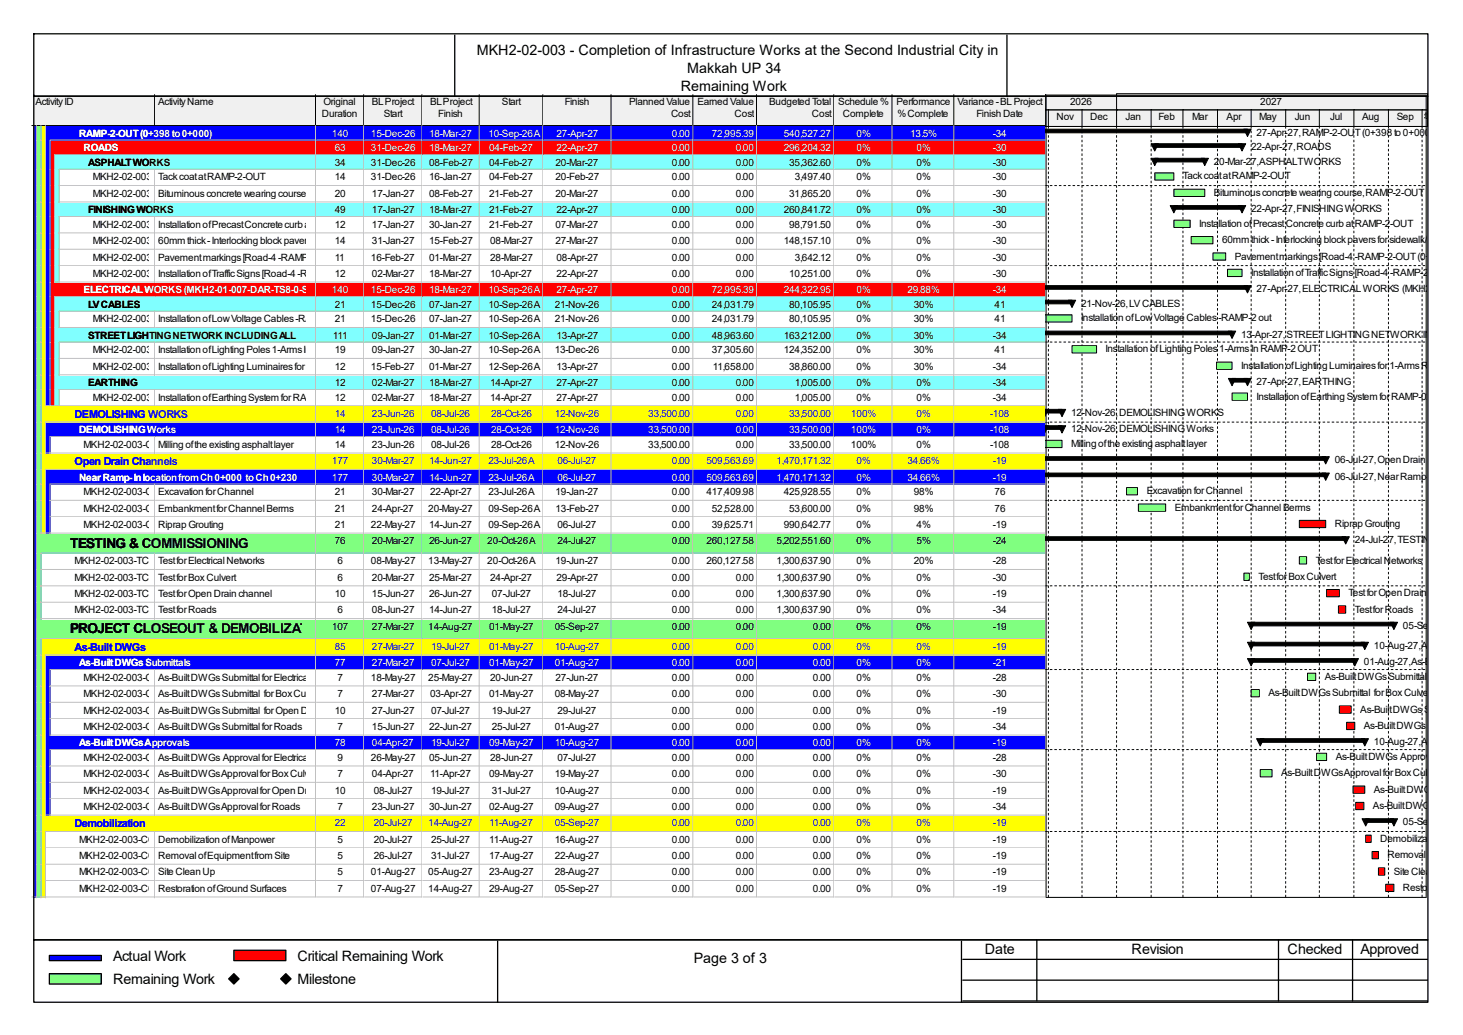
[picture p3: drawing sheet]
<svg xmlns="http://www.w3.org/2000/svg" width="297mm" height="210mm" viewBox="0 0 297 210" stroke-linecap="round" stroke-linejoin="round" font-family="sans-serif">
<defs><g id="words">
<g font-size="2.9">
<text x="96.8" y="11.1">MKH2-02-003 - Completion of Infrastructure Works at the Second Industrial City in</text>
<text x="139.5" y="14.8">Makkah UP 34</text>
<text x="138.2" y="18.5">Remaining Work</text>
<text x="22.9" y="194.9">Actual Work</text>
<text x="60.4" y="194.9">Critical Remaining Work</text>
<text x="140.8" y="195.5">Page 3 of 3</text>
<text x="199.9" y="193.6">Date</text>
<text x="229.7" y="193.6">Revision</text>
<text x="261.4" y="193.6">Checked</text>
<text x="276.2" y="193.6">Approved</text>
<text x="22.9" y="199.7">Remaining Work</text>
<text x="60.4" y="199.7">Milestone</text>
</g>
<g font-size="2.8">
<text x="14.2" y="111.1">TESTING &amp; COMMISSIONING</text>
<text x="14.2" y="128.5">PROJECT CLOSEOUT &amp; DEMOBILIZATION</text>
</g>
<g font-size="2.2" fill="#00f">
<text x="15.2" y="84.8">DEMOLISHING WORKS</text>
<text x="15.2" y="94.4">Open Drain Channels</text>
<text x="15.2" y="132">As-Built DWGs</text>
<text x="15.2" y="167.9">Demobilization</text>
</g>
<g font-size="2">
<text x="7.2" y="21.3">Activity ID</text>
<text x="32.1" y="21.3">Activity Name</text>
<text x="65.4" y="23.7">Duration</text>
<text x="65.7" y="21.3">Original</text>
<text x="75.5" y="21.3">BL Project</text>
<text x="77.9" y="23.7">Start</text>
<text x="87.3" y="21.3">BL Project</text>
<text x="89" y="23.7">Finish</text>
<text x="101.9" y="21.3">Start</text>
<text x="114.6" y="21.3">Finish</text>
<text x="127.7" y="21.3">Planned Value</text>
<text x="136.2" y="23.7">Cost</text>
<text x="141.6" y="21.3">Earned Value</text>
<text x="149.1" y="23.7">Cost</text>
<text x="156.2" y="21.3">Budgeted Total</text>
<text x="164.8" y="23.7">Cost</text>
<text x="170.2" y="21.3">Schedule %</text>
<text x="171.1" y="23.7">Complete</text>
<text x="182" y="21.3">Performance</text>
<text x="182.2" y="23.7">% Complete</text>
<text x="194.4" y="21.3">Variance - BL Project</text>
<text x="198.2" y="23.7">Finish Date</text>
<text x="217.3" y="21.3">2026</text>
<text x="255.9" y="21.3">2027</text>
<text x="214.5" y="24.4">Nov</text>
<text x="221.3" y="24.4">Dec</text>
<text x="228.5" y="24.4">Jan</text>
<text x="235.2" y="24.4">Feb</text>
<text x="242" y="24.4">Mar</text>
<text x="249" y="24.4">Apr</text>
<text x="255.1" y="27.6">27-Apr-27, RAMP-2-OUT (0+398 to 0+000)</text>
<text x="255.7" y="24.4">May</text>
<text x="262.8" y="24.4">Jun</text>
<text x="270" y="24.4">Jul</text>
<text x="276.5" y="24.4">Aug</text>
<text x="283.5" y="24.4">SepOct</text>
<text x="17.9" y="33.7">ASPHALT WORKS</text>
<text x="67.9" y="33.7">34</text>
<text x="75.3" y="33.7">31-Dec-26</text>
<text x="87.1" y="33.7">08-Feb-27</text>
<text x="99.3" y="33.7">04-Feb-27</text>
<text x="112.8" y="33.7">20-Mar-27</text>
<text x="136.4" y="33.7">0.00</text>
<text x="149.4" y="33.7">0.00</text>
<text x="160.2" y="33.7">35,362.60</text>
<text x="173.9" y="33.7">0%</text>
<text x="186.1" y="33.7">0%</text>
<text x="201.6" y="33.7">-30</text>
<text x="246.4" y="33.5">20-Mar-27, ASPHALT WORKS</text>
<text x="254" y="30.5">22-Apr-27, ROADS</text>
<text x="18.8" y="36.6">MKH2-02-003-CN-1430</text>
<text x="18.8" y="39.9">MKH2-02-003-CN-1480</text>
<text x="32.1" y="36.6">Tack coat at RAMP-2-OUT</text>
<text x="32.1" y="39.9">Bituminous concrete wearing course, RAMP-2-OUT 17-Jan-27</text>
<text x="67.9" y="36.6">14</text>
<text x="67.9" y="39.9">20</text>
<text x="75.3" y="36.6">31-Dec-26</text>
<text x="87.1" y="36.6">16-Jan-27</text>
<text x="87.1" y="39.9">08-Feb-27</text>
<text x="99.3" y="36.6">04-Feb-27</text>
<text x="99.3" y="39.9">21-Feb-27</text>
<text x="112.8" y="36.6">20-Feb-27</text>
<text x="112.8" y="39.9">20-Mar-27</text>
<text x="136.4" y="36.6">0.00</text>
<text x="136.4" y="39.9">0.00</text>
<text x="149.4" y="36.6">0.00</text>
<text x="149.4" y="39.9">0.00</text>
<text x="160.2" y="39.9">31,865.20</text>
<text x="161.3" y="36.6">3,497.40</text>
<text x="173.9" y="36.6">0%</text>
<text x="173.9" y="39.9">0%</text>
<text x="186.1" y="36.6">0%</text>
<text x="186.1" y="39.9">0%</text>
<text x="201.6" y="36.6">-30</text>
<text x="201.6" y="39.9">-30</text>
<text x="240.2" y="36.4">Tack coat at RAMP-2-OUT</text>
<text x="246.4" y="39.8">Bituminous concrete wearing course, RAMP-2-OUT</text>
<text x="17.9" y="43.3">FINISHING WORKS</text>
<text x="18.8" y="46.2">MKH2-02-003-CN-1530</text>
<text x="32.1" y="46.2">Installation of Precast Concrete curb at RAMP-2-OUT17-Jan-27</text>
<text x="67.9" y="43.3">49</text>
<text x="67.9" y="46.2">12</text>
<text x="75.5" y="43.3">17-Jan-27</text>
<text x="87.1" y="43.3">18-Mar-27</text>
<text x="87.1" y="46.2">30-Jan-27</text>
<text x="99.3" y="43.3">21-Feb-27</text>
<text x="99.3" y="46.2">21-Feb-27</text>
<text x="112.8" y="46.2">07-Mar-27</text>
<text x="113" y="43.3">22-Apr-27</text>
<text x="136.4" y="43.3">0.00</text>
<text x="136.4" y="46.2">0.00</text>
<text x="149.4" y="43.3">0.00</text>
<text x="149.4" y="46.2">0.00</text>
<text x="159.1" y="43.3">260,841.72</text>
<text x="160.2" y="46.2">98,791.50</text>
<text x="173.9" y="43.3">0%</text>
<text x="173.9" y="46.2">0%</text>
<text x="186.1" y="43.3">0%</text>
<text x="186.1" y="46.2">0%</text>
<text x="201.6" y="43.3">-30</text>
<text x="201.6" y="46.2">-30</text>
<text x="243.5" y="46">Installation of Precast Concrete curb at RAMP-2-OUT</text>
<text x="254" y="43.1">22-Apr-27, FINISHING WORKS</text>
<text x="18.8" y="49.5">MKH2-02-003-CN-1570</text>
<text x="18.8" y="52.9">MKH2-02-003-CN-1610</text>
<text x="32.1" y="49.5">60mm thick - Interlocking block pavers for sidewalk/footpath RAMP-2-OUT</text>
<text x="32.1" y="52.9">Pavement markings [Road-4 -RAMP-2-OUT (0+398 to 0+000) ]</text>
<text x="67.9" y="49.5">14</text>
<text x="67.9" y="52.9">11</text>
<text x="75.3" y="52.9">16-Feb-27</text>
<text x="75.5" y="49.5">31-Jan-27</text>
<text x="87.1" y="49.5">15-Feb-27</text>
<text x="87.1" y="52.9">01-Mar-27</text>
<text x="99.5" y="49.5">08-Mar-27</text>
<text x="99.5" y="52.9">28-Mar-27</text>
<text x="112.8" y="49.5">27-Mar-27</text>
<text x="113" y="52.9">08-Apr-27</text>
<text x="136.4" y="49.5">0.00</text>
<text x="136.4" y="52.9">0.00</text>
<text x="149.4" y="49.5">0.00</text>
<text x="149.4" y="52.9">0.00</text>
<text x="159.1" y="49.5">148,157.10</text>
<text x="161.3" y="52.9">3,642.12</text>
<text x="173.9" y="49.5">0%</text>
<text x="173.9" y="52.9">0%</text>
<text x="186.1" y="49.5">0%</text>
<text x="186.1" y="52.9">0%</text>
<text x="201.6" y="49.5">-30</text>
<text x="201.6" y="52.9">-30</text>
<text x="248.1" y="49.4">60mm thick - Interlocking block pavers for sidewalk/footpath R</text>
<text x="250.7" y="52.7">Pavement markings [Road-4 -RAMP-2-OUT (0+398 to 0+</text>
<text x="18.8" y="56.2">MKH2-02-003-CN-1660</text>
<text x="32.1" y="56.2">Installation of Traffic Signs [Road-4 -RAMP-2-OUT (0+398 to 0+000) ]</text>
<text x="67.9" y="56.2">12</text>
<text x="75.5" y="56.2">02-Mar-27</text>
<text x="87.1" y="56.2">18-Mar-27</text>
<text x="99.5" y="56.2">10-Apr-27</text>
<text x="113" y="56.2">22-Apr-27</text>
<text x="136.4" y="56.2">0.00</text>
<text x="149.4" y="56.2">0.00</text>
<text x="160.2" y="56.2">10,251.00</text>
<text x="173.9" y="56.2">0%</text>
<text x="186.1" y="56.2">0%</text>
<text x="201.6" y="56.2">-30</text>
<text x="254" y="56">Installation of Traffic Signs [Road-4 -RAMP-2-OUT (0+3</text>
<text x="255.1" y="59.3">27-Apr-27, ELECTRICAL WORKS (MKH2-01-007-D</text>
<text x="17.9" y="62.4">LV CABLES</text>
<text x="18.8" y="65.4">MKH2-02-003-CN-1760</text>
<text x="32.1" y="65.4">Installation of Low Voltage Cables -RAMP-2 out</text>
<text x="67.9" y="62.4">21</text>
<text x="67.9" y="65.4">21</text>
<text x="75.3" y="62.4">15-Dec-26</text>
<text x="75.3" y="65.4">15-Dec-26</text>
<text x="87.1" y="62.4">07-Jan-27</text>
<text x="87.1" y="65.4">07-Jan-27</text>
<text x="99.1" y="62.4">10-Sep-26 A</text>
<text x="99.1" y="65.4">10-Sep-26 A</text>
<text x="112.6" y="62.4">21-Nov-26</text>
<text x="112.6" y="65.4">21-Nov-26</text>
<text x="136.4" y="62.4">0.00</text>
<text x="136.4" y="65.4">0.00</text>
<text x="144.5" y="62.4">24,031.79</text>
<text x="144.5" y="65.4">24,031.79</text>
<text x="160.2" y="62.4">80,105.95</text>
<text x="160.2" y="65.4">80,105.95</text>
<text x="173.9" y="62.4">0%</text>
<text x="173.9" y="65.4">0%</text>
<text x="185.5" y="62.4">30%</text>
<text x="185.5" y="65.4">30%</text>
<text x="201.9" y="62.4">41</text>
<text x="201.9" y="65.4">41</text>
<text x="219.5" y="62.3">21-Nov-26, LV CABLES</text>
<text x="219.5" y="65.2">Installation of Low Voltage Cables -RAMP-2 out</text>
<text x="17.9" y="68.7">STREET LIGHTING NETWORK INCLUDING ALL</text>
<text x="18.8" y="71.7">MKH2-02-003-CN-1800</text>
<text x="32.1" y="71.7">Installation of Lighting Poles 1-Arms In RAMP-2 OUT09-Jan-27</text>
<text x="67.6" y="68.7">111</text>
<text x="67.9" y="71.7">19</text>
<text x="75.5" y="68.7">09-Jan-27</text>
<text x="87.1" y="68.7">01-Mar-27</text>
<text x="87.1" y="71.7">30-Jan-27</text>
<text x="99.1" y="68.7">10-Sep-26 A</text>
<text x="99.1" y="71.7">10-Sep-26 A</text>
<text x="112.6" y="71.7">13-Dec-26</text>
<text x="113" y="68.7">13-Apr-27</text>
<text x="136.4" y="68.7">0.00</text>
<text x="136.4" y="71.7">0.00</text>
<text x="144.5" y="68.7">48,963.60</text>
<text x="144.5" y="71.7">37,305.60</text>
<text x="159.1" y="68.7">163,212.00</text>
<text x="159.1" y="71.7">124,352.00</text>
<text x="173.9" y="68.7">0%</text>
<text x="173.9" y="71.7">0%</text>
<text x="185.5" y="68.7">30%</text>
<text x="185.5" y="71.7">30%</text>
<text x="201.6" y="68.7">-34</text>
<text x="201.9" y="71.7">41</text>
<text x="224.5" y="71.5">Installation of Lighting Poles 1-Arms In RAMP-2 OUT</text>
<text x="252" y="68.5">13-Apr-27, STREET LIGHTING NETWORK INCLUDIN</text>
<text x="18.8" y="75">MKH2-02-003-CN-1840</text>
<text x="32.1" y="75">Installation of Lighting Luminaires for 1-Arms RAMP-02 OUT</text>
<text x="67.9" y="75">12</text>
<text x="75.3" y="75">15-Feb-27</text>
<text x="87.1" y="75">01-Mar-27</text>
<text x="99.1" y="75">12-Sep-26 A</text>
<text x="113" y="75">13-Apr-27</text>
<text x="136.4" y="75">0.00</text>
<text x="144.7" y="75">11,658.00</text>
<text x="160.2" y="75">38,860.00</text>
<text x="173.9" y="75">0%</text>
<text x="185.5" y="75">30%</text>
<text x="201.6" y="75">-34</text>
<text x="252" y="74.8">Installation of Lighting Luminaires for 1-Arms RAMP-02 O</text>
<text x="17.9" y="78.3">EARTHING</text>
<text x="18.8" y="81.3">MKH2-02-003-CN-1880</text>
<text x="32.1" y="81.3">Installation of Earthing System for RAMP-02 OUT</text>
<text x="67.9" y="78.3">12</text>
<text x="67.9" y="81.3">12</text>
<text x="75.5" y="78.3">02-Mar-27</text>
<text x="75.5" y="81.3">02-Mar-27</text>
<text x="87.1" y="78.3">18-Mar-27</text>
<text x="87.1" y="81.3">18-Mar-27</text>
<text x="99.5" y="78.3">14-Apr-27</text>
<text x="99.5" y="81.3">14-Apr-27</text>
<text x="113" y="78.3">27-Apr-27</text>
<text x="113" y="81.3">27-Apr-27</text>
<text x="136.4" y="78.3">0.00</text>
<text x="136.4" y="81.3">0.00</text>
<text x="149.4" y="78.3">0.00</text>
<text x="149.4" y="81.3">0.00</text>
<text x="161.3" y="78.3">1,005.00</text>
<text x="161.3" y="81.3">1,005.00</text>
<text x="173.9" y="78.3">0%</text>
<text x="173.9" y="81.3">0%</text>
<text x="186.1" y="78.3">0%</text>
<text x="186.1" y="81.3">0%</text>
<text x="201.6" y="78.3">-34</text>
<text x="201.6" y="81.3">-34</text>
<text x="255.1" y="78.1">27-Apr-27, EARTHING</text>
<text x="255.1" y="81.1">Installation of Earthing System for RAMP-02 OUT</text>
<text x="217.5" y="84.4">12-Nov-26, DEMOLISHING WORKS</text>
<text x="217.5" y="87.8">12-Nov-26, DEMOLISHING Works</text>
<text x="17" y="90.9">MKH2-02-003-CN-1010</text>
<text x="32.1" y="90.9">Milling of the existing asphalt layer</text>
<text x="67.9" y="90.9">14</text>
<text x="75.5" y="90.9">23-Jun-26</text>
<text x="87.5" y="90.9">08-Jul-26</text>
<text x="99.7" y="90.9">28-Oct-26</text>
<text x="112.6" y="90.9">12-Nov-26</text>
<text x="131.6" y="90.9">33,500.00</text>
<text x="149.4" y="90.9">0.00</text>
<text x="160.2" y="90.9">33,500.00</text>
<text x="172.8" y="90.9">100%</text>
<text x="186.1" y="90.9">0%</text>
<text x="201" y="90.9">-108</text>
<text x="217.5" y="90.7">Milling of the existing asphalt layer</text>
<text x="271" y="94">06-Jul-27, Open Drain Channels</text>
<text x="17" y="100.5">MKH2-02-003-CN-2170</text>
<text x="32.1" y="100.5">Excavation for Channel</text>
<text x="67.9" y="100.5">21</text>
<text x="75.5" y="100.5">30-Mar-27</text>
<text x="87.3" y="100.5">22-Apr-27</text>
<text x="99.1" y="100.5">23-Jul-26 A</text>
<text x="112.8" y="100.5">19-Jan-27</text>
<text x="136.4" y="100.5">0.00</text>
<text x="143.4" y="100.5">417,409.98</text>
<text x="159.1" y="100.5">425,928.55</text>
<text x="173.9" y="100.5">0%</text>
<text x="185.5" y="100.5">98%</text>
<text x="201.9" y="100.5">76</text>
<text x="232.8" y="100.3">Excavation for Channel</text>
<text x="271" y="97.3">06-Jul-27, Near Ramp- In location</text>
<text x="17" y="103.8">MKH2-02-003-CN-2240</text>
<text x="17" y="107.1">MKH2-02-003-CN-2310</text>
<text x="32.1" y="103.8">Embankment for Channel Berms</text>
<text x="32.1" y="107.1">Riprap Grouting</text>
<text x="67.9" y="103.8">21</text>
<text x="67.9" y="107.1">21</text>
<text x="75.3" y="107.1">22-May-27</text>
<text x="75.5" y="103.8">24-Apr-27</text>
<text x="87" y="103.8">20-May-27</text>
<text x="87.1" y="107.1">14-Jun-27</text>
<text x="99.1" y="103.8">09-Sep-26 A</text>
<text x="99.1" y="107.1">09-Sep-26 A</text>
<text x="112.8" y="103.8">13-Feb-27</text>
<text x="113.2" y="107.1">06-Jul-27</text>
<text x="136.4" y="103.8">0.00</text>
<text x="136.4" y="107.1">0.00</text>
<text x="144.5" y="103.8">52,528.00</text>
<text x="144.5" y="107.1">39,625.71</text>
<text x="159.1" y="107.1">990,642.77</text>
<text x="160.2" y="103.8">53,600.00</text>
<text x="173.9" y="103.8">0%</text>
<text x="173.9" y="107.1">0%</text>
<text x="185.5" y="103.8">98%</text>
<text x="186.1" y="107.1">4%</text>
<text x="201.6" y="107.1">-19</text>
<text x="201.9" y="103.8">76</text>
<text x="238.5" y="103.6">Embankment for Channel Berms</text>
<text x="271" y="106.9">Riprap Grouting</text>
<text x="67.9" y="110.4">76</text>
<text x="75.5" y="110.4">20-Mar-27</text>
<text x="87.1" y="110.4">26-Jun-27</text>
<text x="98.9" y="110.4">20-Oct-26 A</text>
<text x="113.2" y="110.4">24-Jul-27</text>
<text x="136.4" y="110.4">0.00</text>
<text x="143.4" y="110.4">260,127.58</text>
<text x="157.6" y="110.4">5,202,551.60</text>
<text x="173.9" y="110.4">0%</text>
<text x="186.1" y="110.4">5%</text>
<text x="201.6" y="110.4">-24</text>
<text x="275" y="110.3">24-Jul-27, TESTING &amp; COM</text>
<text x="15.2" y="114.5">MKH2-02-003-TC-1000</text>
<text x="15.2" y="117.8">MKH2-02-003-TC-1010</text>
<text x="32.1" y="114.5">Test for Electrical Networks</text>
<text x="32.1" y="117.8">Test for Box Culvert</text>
<text x="68.5" y="114.5">6</text>
<text x="68.5" y="117.8">6</text>
<text x="75.3" y="114.5">08-May-27</text>
<text x="75.5" y="117.8">20-Mar-27</text>
<text x="87" y="114.5">13-May-27</text>
<text x="87.1" y="117.8">25-Mar-27</text>
<text x="98.9" y="114.5">20-Oct-26 A</text>
<text x="99.5" y="117.8">24-Apr-27</text>
<text x="112.8" y="114.5">19-Jun-27</text>
<text x="113" y="117.8">29-Apr-27</text>
<text x="136.4" y="114.5">0.00</text>
<text x="136.4" y="117.8">0.00</text>
<text x="143.4" y="114.5">260,127.58</text>
<text x="149.4" y="117.8">0.00</text>
<text x="157.6" y="114.5">1,300,637.90</text>
<text x="157.6" y="117.8">1,300,637.90</text>
<text x="173.9" y="114.5">0%</text>
<text x="173.9" y="117.8">0%</text>
<text x="185.5" y="114.5">20%</text>
<text x="186.1" y="117.8">0%</text>
<text x="201.6" y="114.5">-28</text>
<text x="201.6" y="117.8">-30</text>
<text x="255.5" y="117.6">Test for Box Culvert</text>
<text x="267.1" y="114.3">Test for Electrical Networks</text>
<text x="15.2" y="121.2">MKH2-02-003-TC-1020</text>
<text x="15.2" y="124.5">MKH2-02-003-TC-1030</text>
<text x="32.1" y="121.2">Test for Open Drain channel</text>
<text x="32.1" y="124.5">Test for Roads</text>
<text x="67.9" y="121.2">10</text>
<text x="68.5" y="124.5">6</text>
<text x="75.5" y="121.2">15-Jun-27</text>
<text x="75.5" y="124.5">08-Jun-27</text>
<text x="87.1" y="121.2">26-Jun-27</text>
<text x="87.1" y="124.5">14-Jun-27</text>
<text x="99.9" y="121.2">07-Jul-27</text>
<text x="99.9" y="124.5">18-Jul-27</text>
<text x="113.2" y="121.2">18-Jul-27</text>
<text x="113.2" y="124.5">24-Jul-27</text>
<text x="136.4" y="121.2">0.00</text>
<text x="136.4" y="124.5">0.00</text>
<text x="149.4" y="121.2">0.00</text>
<text x="149.4" y="124.5">0.00</text>
<text x="157.6" y="121.2">1,300,637.90</text>
<text x="157.6" y="124.5">1,300,637.90</text>
<text x="173.9" y="121.2">0%</text>
<text x="173.9" y="124.5">0%</text>
<text x="186.1" y="121.2">0%</text>
<text x="186.1" y="124.5">0%</text>
<text x="201.6" y="121.2">-19</text>
<text x="201.6" y="124.5">-34</text>
<text x="273.8" y="121">Test for Open Drain channel</text>
<text x="275" y="124.3">Test for Roads</text>
<text x="67.4" y="127.8">107</text>
<text x="75.5" y="127.8">27-Mar-27</text>
<text x="87" y="127.8">14-Aug-27</text>
<text x="99.3" y="127.8">01-May-27</text>
<text x="112.6" y="127.8">05-Sep-27</text>
<text x="136.4" y="127.8">0.00</text>
<text x="149.4" y="127.8">0.00</text>
<text x="165" y="127.8">0.00</text>
<text x="173.9" y="127.8">0%</text>
<text x="186.1" y="127.8">0%</text>
<text x="201.6" y="127.8">-19</text>
<text x="278.9" y="131.7">10-Aug-27, As-Built DW</text>
<text x="284.8" y="127.6">05-Sep-27, PRO</text>
<text x="268.9" y="138">As-Built DWGs Submittal for Electric</text>
<text x="276.9" y="135">01-Aug-27, As-Built DWG</text>
<text x="17" y="138.1">MKH2-02-003-CO-1040</text>
<text x="17" y="141.5">MKH2-02-003-CO-1050</text>
<text x="32.1" y="138.1">As-Built DWGs Submittal for Electrical Networks</text>
<text x="32.1" y="141.5">As-Built DWGs Submittal for Box Culvert</text>
<text x="68.5" y="138.1">7</text>
<text x="68.5" y="141.5">7</text>
<text x="75.3" y="138.1">18-May-27</text>
<text x="75.5" y="141.5">27-Mar-27</text>
<text x="87" y="138.1">25-May-27</text>
<text x="87.3" y="141.5">03-Apr-27</text>
<text x="99.3" y="141.5">01-May-27</text>
<text x="99.5" y="138.1">20-Jun-27</text>
<text x="112.6" y="141.5">08-May-27</text>
<text x="112.8" y="138.1">27-Jun-27</text>
<text x="136.4" y="138.1">0.00</text>
<text x="136.4" y="141.5">0.00</text>
<text x="149.4" y="138.1">0.00</text>
<text x="149.4" y="141.5">0.00</text>
<text x="165" y="138.1">0.00</text>
<text x="165" y="141.5">0.00</text>
<text x="173.9" y="138.1">0%</text>
<text x="173.9" y="141.5">0%</text>
<text x="186.1" y="138.1">0%</text>
<text x="186.1" y="141.5">0%</text>
<text x="201.6" y="138.1">-28</text>
<text x="201.6" y="141.5">-30</text>
<text x="257.5" y="141.3">As-Built DWGs Submittal for Box Culvert</text>
<text x="17" y="144.8">MKH2-02-003-CO-1060</text>
<text x="17" y="148.1">MKH2-02-003-CO-1070</text>
<text x="32.1" y="144.8">As-Built DWGs Submittal for Open Drain channel</text>
<text x="32.1" y="148.1">As-Built DWGs Submittal for Roads</text>
<text x="67.9" y="144.8">10</text>
<text x="68.5" y="148.1">7</text>
<text x="75.5" y="144.8">27-Jun-27</text>
<text x="75.5" y="148.1">15-Jun-27</text>
<text x="87.1" y="148.1">22-Jun-27</text>
<text x="87.5" y="144.8">07-Jul-27</text>
<text x="99.9" y="144.8">19-Jul-27</text>
<text x="99.9" y="148.1">25-Jul-27</text>
<text x="112.6" y="148.1">01-Aug-27</text>
<text x="113.2" y="144.8">29-Jul-27</text>
<text x="136.4" y="144.8">0.00</text>
<text x="136.4" y="148.1">0.00</text>
<text x="149.4" y="144.8">0.00</text>
<text x="149.4" y="148.1">0.00</text>
<text x="165" y="144.8">0.00</text>
<text x="165" y="148.1">0.00</text>
<text x="173.9" y="144.8">0%</text>
<text x="173.9" y="148.1">0%</text>
<text x="186.1" y="144.8">0%</text>
<text x="186.1" y="148.1">0%</text>
<text x="201.6" y="144.8">-19</text>
<text x="201.6" y="148.1">-34</text>
<text x="276.1" y="144.6">As-Built DWGs Submittal fo</text>
<text x="276.9" y="147.9">As-Built DWGs Submittal f</text>
<text x="17" y="154.4">MKH2-02-003-CO-1080</text>
<text x="32.1" y="154.4">As-Built DWGs Approval for Electrical Networks</text>
<text x="68.5" y="154.4">9</text>
<text x="75.3" y="154.4">26-May-27</text>
<text x="87.1" y="154.4">05-Jun-27</text>
<text x="99.5" y="154.4">28-Jun-27</text>
<text x="113.2" y="154.4">07-Jul-27</text>
<text x="136.4" y="154.4">0.00</text>
<text x="149.4" y="154.4">0.00</text>
<text x="165" y="154.4">0.00</text>
<text x="173.9" y="154.4">0%</text>
<text x="186.1" y="154.4">0%</text>
<text x="201.6" y="154.4">-28</text>
<text x="271.2" y="154.2">As-Built DWGs Approval for Elec</text>
<text x="278.9" y="151.3">10-Aug-27, As-Built DW</text>
<text x="17" y="157.7">MKH2-02-003-CO-1090</text>
<text x="17" y="161">MKH2-02-003-CO-1100</text>
<text x="32.1" y="157.7">As-Built DWGs Approval for Box Culvert</text>
<text x="32.1" y="161">As-Built DWGs Approval for Open Drain channel</text>
<text x="67.9" y="161">10</text>
<text x="68.5" y="157.7">7</text>
<text x="75.5" y="157.7">04-Apr-27</text>
<text x="75.9" y="161">08-Jul-27</text>
<text x="87.3" y="157.7">11-Apr-27</text>
<text x="87.5" y="161">19-Jul-27</text>
<text x="99.3" y="157.7">09-May-27</text>
<text x="99.9" y="161">31-Jul-27</text>
<text x="112.6" y="157.7">19-May-27</text>
<text x="112.6" y="161">10-Aug-27</text>
<text x="136.4" y="157.7">0.00</text>
<text x="136.4" y="161">0.00</text>
<text x="149.4" y="157.7">0.00</text>
<text x="149.4" y="161">0.00</text>
<text x="165" y="157.7">0.00</text>
<text x="165" y="161">0.00</text>
<text x="173.9" y="157.7">0%</text>
<text x="173.9" y="161">0%</text>
<text x="186.1" y="157.7">0%</text>
<text x="186.1" y="161">0%</text>
<text x="201.6" y="157.7">-30</text>
<text x="201.6" y="161">-19</text>
<text x="260.1" y="157.5">As-Built DWGs Approval for Box Culvert</text>
<text x="278.9" y="160.8">As-Built DWGs Approva</text>
<text x="17" y="164.3">MKH2-02-003-CO-1110</text>
<text x="32.1" y="164.3">As-Built DWGs Approval for Roads</text>
<text x="68.5" y="164.3">7</text>
<text x="75.5" y="164.3">23-Jun-27</text>
<text x="87.1" y="164.3">30-Jun-27</text>
<text x="99.3" y="164.3">02-Aug-27</text>
<text x="112.6" y="164.3">09-Aug-27</text>
<text x="136.4" y="164.3">0.00</text>
<text x="149.4" y="164.3">0.00</text>
<text x="165" y="164.3">0.00</text>
<text x="173.9" y="164.3">0%</text>
<text x="186.1" y="164.3">0%</text>
<text x="201.6" y="164.3">-34</text>
<text x="278.7" y="164.2">As-Built DWGs Approva</text>
<text x="284.8" y="167.5">05-Sep-27, Dem</text>
<text x="16" y="171">MKH2-02-003-CO-1000</text>
<text x="32.1" y="171">Demobilization of Manpower</text>
<text x="68.5" y="171">5</text>
<text x="75.9" y="171">20-Jul-27</text>
<text x="87.5" y="171">25-Jul-27</text>
<text x="99.3" y="171">11-Aug-27</text>
<text x="112.6" y="171">16-Aug-27</text>
<text x="136.4" y="171">0.00</text>
<text x="149.4" y="171">0.00</text>
<text x="165" y="171">0.00</text>
<text x="173.9" y="171">0%</text>
<text x="186.1" y="171">0%</text>
<text x="201.6" y="171">-19</text>
<text x="280.2" y="170.8">Demobilization of Man</text>
<text x="16" y="174.3">MKH2-02-003-CO-1010</text>
<text x="16" y="177.6">MKH2-02-003-CO-1020</text>
<text x="32.1" y="174.3">Removal of Equipment from Site</text>
<text x="32.1" y="177.6">Site Clean Up</text>
<text x="68.5" y="174.3">5</text>
<text x="68.5" y="177.6">5</text>
<text x="75.3" y="177.6">01-Aug-27</text>
<text x="75.9" y="174.3">26-Jul-27</text>
<text x="87" y="177.6">05-Aug-27</text>
<text x="87.5" y="174.3">31-Jul-27</text>
<text x="99.3" y="174.3">17-Aug-27</text>
<text x="99.3" y="177.6">23-Aug-27</text>
<text x="112.6" y="174.3">22-Aug-27</text>
<text x="112.6" y="177.6">28-Aug-27</text>
<text x="136.4" y="174.3">0.00</text>
<text x="136.4" y="177.6">0.00</text>
<text x="149.4" y="174.3">0.00</text>
<text x="149.4" y="177.6">0.00</text>
<text x="165" y="174.3">0.00</text>
<text x="165" y="177.6">0.00</text>
<text x="173.9" y="174.3">0%</text>
<text x="173.9" y="177.6">0%</text>
<text x="186.1" y="174.3">0%</text>
<text x="186.1" y="177.6">0%</text>
<text x="201.6" y="174.3">-19</text>
<text x="201.6" y="177.6">-19</text>
<text x="281.7" y="174.1">Removal of Equipm</text>
<text x="283" y="177.5">Site Clean Up</text>
<text x="16" y="181">MKH2-02-003-CO-1030</text>
<text x="32.1" y="181">Restoration of Ground Surfaces</text>
<text x="68.5" y="181">7</text>
<text x="75.3" y="181">07-Aug-27</text>
<text x="87" y="181">14-Aug-27</text>
<text x="99.3" y="181">29-Aug-27</text>
<text x="112.6" y="181">05-Sep-27</text>
<text x="136.4" y="181">0.00</text>
<text x="149.4" y="181">0.00</text>
<text x="165" y="181">0.00</text>
<text x="173.9" y="181">0%</text>
<text x="186.1" y="181">0%</text>
<text x="201.6" y="181">-19</text>
<text x="284.8" y="180.8">Restoration of G</text>
</g>
<g font-size="2" fill="#fff">
<text x="16" y="27.7">RAMP-2-OUT (0+398 to 0+000)</text>
<text x="67.4" y="27.7">140</text>
<text x="75.3" y="27.7">15-Dec-26</text>
<text x="87.1" y="27.7">18-Mar-27</text>
<text x="99.1" y="27.7">10-Sep-26 A</text>
<text x="113" y="27.7">27-Apr-27</text>
<text x="136.4" y="27.7">0.00</text>
<text x="144.5" y="27.7">72,995.39</text>
<text x="159.1" y="27.7">540,527.27</text>
<text x="173.9" y="27.7">0%</text>
<text x="184.8" y="27.7">13.5%</text>
<text x="201.6" y="27.7">-34</text>
<text x="17" y="30.7">ROADS</text>
<text x="67.9" y="30.7">63</text>
<text x="75.3" y="30.7">31-Dec-26</text>
<text x="87.1" y="30.7">18-Mar-27</text>
<text x="99.3" y="30.7">04-Feb-27</text>
<text x="113" y="30.7">22-Apr-27</text>
<text x="136.4" y="30.7">0.00</text>
<text x="149.4" y="30.7">0.00</text>
<text x="159.1" y="30.7">296,204.32</text>
<text x="173.9" y="30.7">0%</text>
<text x="186.1" y="30.7">0%</text>
<text x="201.6" y="30.7">-30</text>
<text x="17" y="59.5">ELECTRICAL WORKS (MKH2-01-007-DAR-TS8-0-SL-DWG-1010-00)</text>
<text x="67.4" y="59.5">140</text>
<text x="75.3" y="59.5">15-Dec-26</text>
<text x="87.1" y="59.5">18-Mar-27</text>
<text x="99.1" y="59.5">10-Sep-26 A</text>
<text x="113" y="59.5">27-Apr-27</text>
<text x="136.4" y="59.5">0.00</text>
<text x="144.5" y="59.5">72,995.39</text>
<text x="159.1" y="59.5">244,322.95</text>
<text x="173.9" y="59.5">0%</text>
<text x="184.2" y="59.5">29.88%</text>
<text x="201.6" y="59.5">-34</text>
<text x="16" y="87.9">DEMOLISHING Works</text>
<text x="67.9" y="87.9">14</text>
<text x="75.5" y="87.9">23-Jun-26</text>
<text x="87.5" y="87.9">08-Jul-26</text>
<text x="99.7" y="87.9">28-Oct-26</text>
<text x="112.6" y="87.9">12-Nov-26</text>
<text x="131.6" y="87.9">33,500.00</text>
<text x="149.4" y="87.9">0.00</text>
<text x="160.2" y="87.9">33,500.00</text>
<text x="172.8" y="87.9">100%</text>
<text x="186.1" y="87.9">0%</text>
<text x="201" y="87.9">-108</text>
<text x="16" y="97.5">Near Ramp- In location from Ch 0+000 to Ch 0+230</text>
<text x="67.4" y="97.5">177</text>
<text x="75.5" y="97.5">30-Mar-27</text>
<text x="87.1" y="97.5">14-Jun-27</text>
<text x="99.1" y="97.5">23-Jul-26 A</text>
<text x="113.2" y="97.5">06-Jul-27</text>
<text x="136.4" y="97.5">0.00</text>
<text x="143.4" y="97.5">509,563.69</text>
<text x="157.6" y="97.5">1,470,171.32</text>
<text x="173.9" y="97.5">0%</text>
<text x="184.2" y="97.5">34.66%</text>
<text x="201.6" y="97.5">-19</text>
<text x="16" y="135.2">As-Built DWGs Submittals</text>
<text x="67.9" y="135.2">77</text>
<text x="75.5" y="135.2">27-Mar-27</text>
<text x="87.5" y="135.2">07-Jul-27</text>
<text x="99.3" y="135.2">01-May-27</text>
<text x="112.6" y="135.2">01-Aug-27</text>
<text x="136.4" y="135.2">0.00</text>
<text x="149.4" y="135.2">0.00</text>
<text x="165" y="135.2">0.00</text>
<text x="173.9" y="135.2">0%</text>
<text x="186.1" y="135.2">0%</text>
<text x="201.6" y="135.2">-21</text>
<text x="16" y="151.4">As-Built DWGs Approvals</text>
<text x="67.9" y="151.4">78</text>
<text x="75.5" y="151.4">04-Apr-27</text>
<text x="87.5" y="151.4">19-Jul-27</text>
<text x="99.3" y="151.4">09-May-27</text>
<text x="112.6" y="151.4">10-Aug-27</text>
<text x="136.4" y="151.4">0.00</text>
<text x="149.4" y="151.4">0.00</text>
<text x="165" y="151.4">0.00</text>
<text x="173.9" y="151.4">0%</text>
<text x="186.1" y="151.4">0%</text>
<text x="201.6" y="151.4">-19</text>
</g>
<g font-size="2" fill="#00f">
<text x="67.9" y="84.6">14</text>
<text x="75.5" y="84.6">23-Jun-26</text>
<text x="87.5" y="84.6">08-Jul-26</text>
<text x="99.7" y="84.6">28-Oct-26</text>
<text x="112.6" y="84.6">12-Nov-26</text>
<text x="131.6" y="84.6">33,500.00</text>
<text x="149.4" y="84.6">0.00</text>
<text x="160.2" y="84.6">33,500.00</text>
<text x="172.8" y="84.6">100%</text>
<text x="186.1" y="84.6">0%</text>
<text x="201" y="84.6">-108</text>
<text x="67.4" y="94.2">177</text>
<text x="75.5" y="94.2">30-Mar-27</text>
<text x="87.1" y="94.2">14-Jun-27</text>
<text x="99.1" y="94.2">23-Jul-26 A</text>
<text x="113.2" y="94.2">06-Jul-27</text>
<text x="136.4" y="94.2">0.00</text>
<text x="143.4" y="94.2">509,563.69</text>
<text x="157.6" y="94.2">1,470,171.32</text>
<text x="173.9" y="94.2">0%</text>
<text x="184.2" y="94.2">34.66%</text>
<text x="201.6" y="94.2">-19</text>
<text x="67.9" y="131.9">85</text>
<text x="75.5" y="131.9">27-Mar-27</text>
<text x="87.5" y="131.9">19-Jul-27</text>
<text x="99.3" y="131.9">01-May-27</text>
<text x="112.6" y="131.9">10-Aug-27</text>
<text x="136.4" y="131.9">0.00</text>
<text x="149.4" y="131.9">0.00</text>
<text x="165" y="131.9">0.00</text>
<text x="173.9" y="131.9">0%</text>
<text x="186.1" y="131.9">0%</text>
<text x="201.6" y="131.9">-19</text>
<text x="67.9" y="167.7">22</text>
<text x="75.9" y="167.7">20-Jul-27</text>
<text x="87" y="167.7">14-Aug-27</text>
<text x="99.3" y="167.7">11-Aug-27</text>
<text x="112.6" y="167.7">05-Sep-27</text>
<text x="136.4" y="167.7">0.00</text>
<text x="149.4" y="167.7">0.00</text>
<text x="165" y="167.7">0.00</text>
<text x="173.9" y="167.7">0%</text>
<text x="186.1" y="167.7">0%</text>
<text x="201.6" y="167.7">-19</text>
</g>
</g></defs>
<path d="M6.6 19.2h25v6.5h-25z" fill="#f0f0f0"/>
<path d="M31.4 19.2v6.3h-24.9" fill="none" stroke="#000" stroke-width=".2"/>
<path d="M31.6 19.2h32.6v6.5h-32.6z" fill="#f0f0f0"/>
<path d="M64.1 19.2v6.3h-32.7" fill="none" stroke="#000" stroke-width=".2"/>
<path d="M64.2 19.2h9.8v6.5h-9.8z" fill="#f0f0f0"/>
<path d="M73.8 19.2v6.3h-9.7" fill="none" stroke="#000" stroke-width=".2"/>
<path d="M74 19.2h11.9v6.5h-11.9z" fill="#f0f0f0"/>
<path d="M85.7 19.2v6.3h-11.9" fill="none" stroke="#000" stroke-width=".2"/>
<path d="M85.9 19.2h11.6v6.5h-11.6z" fill="#f0f0f0"/>
<path d="M97.3 19.2v6.3h-11.6" fill="none" stroke="#000" stroke-width=".2"/>
<path d="M97.5 19.2h12.9v6.5h-12.9z" fill="#f0f0f0"/>
<path d="M110.2 19.2v6.3h-12.9" fill="none" stroke="#000" stroke-width=".2"/>
<path d="M110.4 19.2h13.8v6.5h-13.8z" fill="#f0f0f0"/>
<path d="M124 19.2v6.3h-13.8" fill="none" stroke="#000" stroke-width=".2"/>
<path d="M124.2 19.2h16.6v6.5h-16.6z" fill="#f0f0f0"/>
<path d="M140.7 19.2v6.3h-16.7" fill="none" stroke="#000" stroke-width=".2"/>
<path d="M140.8 19.2h13v6.5h-13z" fill="#f0f0f0"/>
<path d="M153.6 19.2v6.3h-12.9" fill="none" stroke="#000" stroke-width=".2"/>
<path d="M153.8 19.2h15.7v6.5h-15.7z" fill="#f0f0f0"/>
<path d="M169.3 19.2v6.3h-15.7" fill="none" stroke="#000" stroke-width=".2"/>
<path d="M169.5 19.2h11.8v6.5h-11.8z" fill="#f0f0f0"/>
<path d="M181.1 19.2v6.3h-11.8" fill="none" stroke="#000" stroke-width=".2"/>
<path d="M181.3 19.2h12.5v6.5h-12.5z" fill="#f0f0f0"/>
<path d="M193.6 19.2v6.3h-12.5" fill="none" stroke="#000" stroke-width=".2"/>
<path d="M193.8 19.2h18.7v6.5h-18.7z" fill="#f0f0f0"/>
<path d="M212.3 19.2v6.3h-18.7" fill="none" stroke="#000" stroke-width=".2"/>
<path d="M6.6 25.7h1v2.9h-1z" fill="#00f"/>
<path d="M7.4 25.5v3.1" fill="none" stroke="#c0c0c0" stroke-width=".2"/>
<path d="M7.6 25.7h.9v2.9h-.9z" fill="#80ff80"/>
<path d="M8.3 25.5v3.1" fill="none" stroke="#c0c0c0" stroke-width=".2"/>
<path d="M8.5 25.7h.9v2.9h-.9z" fill="#ff0"/>
<path d="M9.2 25.5v3.1" fill="none" stroke="#c0c0c0" stroke-width=".2"/>
<path d="M9.4 25.7h22.2v2.9h-22.2z" fill="#00f"/>
<path d="M10.2 28.4h21.4" fill="none" stroke="#c0c0c0" stroke-width=".2"/>
<path d="M31.6 25.7h32.6v2.9h-32.6z" fill="#00f"/>
<path d="M64.1 25.5v2.9h-32.5" fill="none" stroke="#c0c0c0" stroke-width=".2"/>
<path d="M64.2 25.7h9.8v2.9h-9.8z" fill="#00f"/>
<path d="M73.8 25.5v2.9h-9.6" fill="none" stroke="#c0c0c0" stroke-width=".2"/>
<path d="M74 25.7h11.9v2.9h-11.9z" fill="#00f"/>
<path d="M85.7 25.5v2.9h-11.7" fill="none" stroke="#c0c0c0" stroke-width=".2"/>
<path d="M85.9 25.7h11.6v2.9h-11.6z" fill="#00f"/>
<path d="M97.3 25.5v2.9h-11.5" fill="none" stroke="#c0c0c0" stroke-width=".2"/>
<path d="M97.5 25.7h12.9v2.9h-12.9z" fill="#00f"/>
<path d="M110.2 25.5v2.9h-12.7" fill="none" stroke="#c0c0c0" stroke-width=".2"/>
<path d="M110.4 25.7h13.8v2.9h-13.8z" fill="#00f"/>
<path d="M124 25.5v2.9h-13.6" fill="none" stroke="#c0c0c0" stroke-width=".2"/>
<path d="M124.2 25.7h16.6v2.9h-16.6z" fill="#00f"/>
<path d="M140.7 25.5v2.9h-16.5" fill="none" stroke="#c0c0c0" stroke-width=".2"/>
<path d="M140.8 25.7h13v2.9h-13z" fill="#00f"/>
<path d="M153.6 25.5v2.9h-12.8" fill="none" stroke="#c0c0c0" stroke-width=".2"/>
<path d="M153.8 25.7h15.7v2.9h-15.7z" fill="#00f"/>
<path d="M169.3 25.5v2.9h-15.5" fill="none" stroke="#c0c0c0" stroke-width=".2"/>
<path d="M169.5 25.7h11.8v2.9h-11.8z" fill="#00f"/>
<path d="M181.1 25.5v2.9h-11.6" fill="none" stroke="#c0c0c0" stroke-width=".2"/>
<path d="M181.3 25.7h12.5v2.9h-12.5z" fill="#00f"/>
<path d="M193.6 25.5v2.9h-12.3" fill="none" stroke="#c0c0c0" stroke-width=".2"/>
<path d="M193.8 25.7h18.7v2.9h-18.7z" fill="#00f"/>
<path d="M212.3 25.5v2.9h-18.5" fill="none" stroke="#c0c0c0" stroke-width=".2"/>
<path d="M6.6 28.6h1v3h-1z" fill="#00f"/>
<path d="M7.4 28.4v3.2" fill="none" stroke="#c0c0c0" stroke-width=".2"/>
<path d="M7.6 28.6h.9v3h-.9z" fill="#80ff80"/>
<path d="M8.3 28.4v3.2" fill="none" stroke="#c0c0c0" stroke-width=".2"/>
<path d="M8.5 28.6h.9v3h-.9z" fill="#ff0"/>
<path d="M9.2 28.4v3.2" fill="none" stroke="#c0c0c0" stroke-width=".2"/>
<path d="M9.4 28.6h.9v3h-.9z" fill="#00f"/>
<path d="M10.2 28.4v3.2" fill="none" stroke="#c0c0c0" stroke-width=".2"/>
<path d="M10.3 28.6h21.3v3h-21.3z" fill="#f00"/>
<path d="M11.1 31.4h20.5" fill="none" stroke="#c0c0c0" stroke-width=".2"/>
<path d="M31.6 28.6h32.6v3h-32.6z" fill="#f00"/>
<path d="M64.1 28.4v3h-32.5" fill="none" stroke="#c0c0c0" stroke-width=".2"/>
<path d="M64.2 28.6h9.8v3h-9.8z" fill="#f00"/>
<path d="M73.8 28.4v3h-9.6" fill="none" stroke="#c0c0c0" stroke-width=".2"/>
<path d="M74 28.6h11.9v3h-11.9z" fill="#f00"/>
<path d="M85.7 28.4v3h-11.7" fill="none" stroke="#c0c0c0" stroke-width=".2"/>
<path d="M85.9 28.6h11.6v3h-11.6z" fill="#f00"/>
<path d="M97.3 28.4v3h-11.5" fill="none" stroke="#c0c0c0" stroke-width=".2"/>
<path d="M97.5 28.6h12.9v3h-12.9z" fill="#f00"/>
<path d="M110.2 28.4v3h-12.7" fill="none" stroke="#c0c0c0" stroke-width=".2"/>
<path d="M110.4 28.6h13.8v3h-13.8z" fill="#f00"/>
<path d="M124 28.4v3h-13.6" fill="none" stroke="#c0c0c0" stroke-width=".2"/>
<path d="M124.2 28.6h16.6v3h-16.6z" fill="#f00"/>
<path d="M140.7 28.4v3h-16.5" fill="none" stroke="#c0c0c0" stroke-width=".2"/>
<path d="M140.8 28.6h13v3h-13z" fill="#f00"/>
<path d="M153.6 28.4v3h-12.8" fill="none" stroke="#c0c0c0" stroke-width=".2"/>
<path d="M153.8 28.6h15.7v3h-15.7z" fill="#f00"/>
<path d="M169.3 28.4v3h-15.5" fill="none" stroke="#c0c0c0" stroke-width=".2"/>
<path d="M169.5 28.6h11.8v3h-11.8z" fill="#f00"/>
<path d="M181.1 28.4v3h-11.6" fill="none" stroke="#c0c0c0" stroke-width=".2"/>
<path d="M181.3 28.6h12.5v3h-12.5z" fill="#f00"/>
<path d="M193.6 28.4v3h-12.3" fill="none" stroke="#c0c0c0" stroke-width=".2"/>
<path d="M193.8 28.6h18.7v3h-18.7z" fill="#f00"/>
<path d="M212.3 28.4v3h-18.5" fill="none" stroke="#c0c0c0" stroke-width=".2"/>
<path d="M6.6 31.6h1v2.9h-1z" fill="#00f"/>
<path d="M7.4 31.4v3.1" fill="none" stroke="#c0c0c0" stroke-width=".2"/>
<path d="M7.6 31.6h.9v2.9h-.9z" fill="#80ff80"/>
<path d="M8.3 31.4v3.1" fill="none" stroke="#c0c0c0" stroke-width=".2"/>
<path d="M8.5 31.6h.9v2.9h-.9z" fill="#ff0"/>
<path d="M9.2 31.4v3.1" fill="none" stroke="#c0c0c0" stroke-width=".2"/>
<path d="M9.4 31.6h.9v2.9h-.9z" fill="#00f"/>
<path d="M10.2 31.4v3.1" fill="none" stroke="#c0c0c0" stroke-width=".2"/>
<path d="M10.3 31.6h1v2.9h-1z" fill="#f00"/>
<path d="M11.1 31.4v3.1" fill="none" stroke="#c0c0c0" stroke-width=".2"/>
<path d="M11.3 31.6h20.3v2.9h-20.3z" fill="#80ffff"/>
<path d="M12 34.3h19.6" fill="none" stroke="#c0c0c0" stroke-width=".2"/>
<path d="M31.6 31.6h32.6v2.9h-32.6z" fill="#80ffff"/>
<path d="M64.1 31.4v2.9h-32.5" fill="none" stroke="#c0c0c0" stroke-width=".2"/>
<path d="M64.2 31.6h9.8v2.9h-9.8z" fill="#80ffff"/>
<path d="M73.8 31.4v2.9h-9.6" fill="none" stroke="#c0c0c0" stroke-width=".2"/>
<path d="M74 31.6h11.9v2.9h-11.9z" fill="#80ffff"/>
<path d="M85.7 31.4v2.9h-11.7" fill="none" stroke="#c0c0c0" stroke-width=".2"/>
<path d="M85.9 31.6h11.6v2.9h-11.6z" fill="#80ffff"/>
<path d="M97.3 31.4v2.9h-11.5" fill="none" stroke="#c0c0c0" stroke-width=".2"/>
<path d="M97.5 31.6h12.9v2.9h-12.9z" fill="#80ffff"/>
<path d="M110.2 31.4v2.9h-12.7" fill="none" stroke="#c0c0c0" stroke-width=".2"/>
<path d="M110.4 31.6h13.8v2.9h-13.8z" fill="#80ffff"/>
<path d="M124 31.4v2.9h-13.6" fill="none" stroke="#c0c0c0" stroke-width=".2"/>
<path d="M124.2 31.6h16.6v2.9h-16.6z" fill="#80ffff"/>
<path d="M140.7 31.4v2.9h-16.5" fill="none" stroke="#c0c0c0" stroke-width=".2"/>
<path d="M140.8 31.6h13v2.9h-13z" fill="#80ffff"/>
<path d="M153.6 31.4v2.9h-12.8" fill="none" stroke="#c0c0c0" stroke-width=".2"/>
<path d="M153.8 31.6h15.7v2.9h-15.7z" fill="#80ffff"/>
<path d="M169.3 31.4v2.9h-15.5" fill="none" stroke="#c0c0c0" stroke-width=".2"/>
<path d="M169.5 31.6h11.8v2.9h-11.8z" fill="#80ffff"/>
<path d="M181.1 31.4v2.9h-11.6" fill="none" stroke="#c0c0c0" stroke-width=".2"/>
<path d="M181.3 31.6h12.5v2.9h-12.5z" fill="#80ffff"/>
<path d="M193.6 31.4v2.9h-12.3" fill="none" stroke="#c0c0c0" stroke-width=".2"/>
<path d="M193.8 31.6h18.7v2.9h-18.7z" fill="#80ffff"/>
<path d="M212.3 31.4v2.9h-18.5" fill="none" stroke="#c0c0c0" stroke-width=".2"/>
<path d="M6.6 34.5h1v3.3h-1z" fill="#00f"/>
<path d="M7.4 34.3v3.5" fill="none" stroke="#c0c0c0" stroke-width=".2"/>
<path d="M7.6 34.5h.9v3.3h-.9z" fill="#80ff80"/>
<path d="M8.3 34.3v3.5" fill="none" stroke="#c0c0c0" stroke-width=".2"/>
<path d="M8.5 34.5h.9v3.3h-.9z" fill="#ff0"/>
<path d="M9.2 34.3v3.5" fill="none" stroke="#c0c0c0" stroke-width=".2"/>
<path d="M9.4 34.5h.9v3.3h-.9z" fill="#00f"/>
<path d="M10.2 34.3v3.5" fill="none" stroke="#c0c0c0" stroke-width=".2"/>
<path d="M10.3 34.5h1v3.3h-1z" fill="#f00"/>
<path d="M11.1 34.3v3.5" fill="none" stroke="#c0c0c0" stroke-width=".2"/>
<path d="M11.3 34.5h.9v3.3h-.9z" fill="#80ffff"/>
<path d="M12 34.3v3.5" fill="none" stroke="#c0c0c0" stroke-width=".2"/>
<path d="M12.2 34.5h19.4v3.3h-19.4z" fill="#fff"/>
<path d="M12 37.7h19.6M31.4 34.3v3.5" fill="none" stroke="#c0c0c0" stroke-width=".2"/>
<path d="M31.6 34.5h32.6v3.3h-32.6z" fill="#fff"/>
<path d="M64.1 34.3v3.4h-32.5" fill="none" stroke="#c0c0c0" stroke-width=".2"/>
<path d="M64.2 34.5h9.8v3.3h-9.8z" fill="#fff"/>
<path d="M73.8 34.3v3.4h-9.6" fill="none" stroke="#c0c0c0" stroke-width=".2"/>
<path d="M74 34.5h11.9v3.3h-11.9z" fill="#fff"/>
<path d="M85.7 34.3v3.4h-11.7" fill="none" stroke="#c0c0c0" stroke-width=".2"/>
<path d="M85.9 34.5h11.6v3.3h-11.6z" fill="#fff"/>
<path d="M97.3 34.3v3.4h-11.5" fill="none" stroke="#c0c0c0" stroke-width=".2"/>
<path d="M97.5 34.5h12.9v3.3h-12.9z" fill="#fff"/>
<path d="M110.2 34.3v3.4h-12.7" fill="none" stroke="#c0c0c0" stroke-width=".2"/>
<path d="M110.4 34.5h13.8v3.3h-13.8z" fill="#fff"/>
<path d="M124 34.3v3.4h-13.6" fill="none" stroke="#c0c0c0" stroke-width=".2"/>
<path d="M124.2 34.5h16.6v3.3h-16.6z" fill="#fff"/>
<path d="M140.7 34.3v3.4h-16.5" fill="none" stroke="#c0c0c0" stroke-width=".2"/>
<path d="M140.8 34.5h13v3.3h-13z" fill="#fff"/>
<path d="M153.6 34.3v3.4h-12.8" fill="none" stroke="#c0c0c0" stroke-width=".2"/>
<path d="M153.8 34.5h15.7v3.3h-15.7z" fill="#fff"/>
<path d="M169.3 34.3v3.4h-15.5" fill="none" stroke="#c0c0c0" stroke-width=".2"/>
<path d="M169.5 34.5h11.8v3.3h-11.8z" fill="#fff"/>
<path d="M181.1 34.3v3.4h-11.6" fill="none" stroke="#c0c0c0" stroke-width=".2"/>
<path d="M181.3 34.5h12.5v3.3h-12.5z" fill="#fff"/>
<path d="M193.6 34.3v3.4h-12.3" fill="none" stroke="#c0c0c0" stroke-width=".2"/>
<path d="M193.8 34.5h18.7v3.3h-18.7z" fill="#fff"/>
<path d="M212.3 34.3v3.4h-18.5" fill="none" stroke="#c0c0c0" stroke-width=".2"/>
<path d="M6.6 37.8h1v3.3h-1z" fill="#00f"/>
<path d="M7.4 37.7v3.5" fill="none" stroke="#c0c0c0" stroke-width=".2"/>
<path d="M7.6 37.8h.9v3.3h-.9z" fill="#80ff80"/>
<path d="M8.3 37.7v3.5" fill="none" stroke="#c0c0c0" stroke-width=".2"/>
<path d="M8.5 37.8h.9v3.3h-.9z" fill="#ff0"/>
<path d="M9.2 37.7v3.5" fill="none" stroke="#c0c0c0" stroke-width=".2"/>
<path d="M9.4 37.8h.9v3.3h-.9z" fill="#00f"/>
<path d="M10.2 37.7v3.5" fill="none" stroke="#c0c0c0" stroke-width=".2"/>
<path d="M10.3 37.8h1v3.3h-1z" fill="#f00"/>
<path d="M11.1 37.7v3.5" fill="none" stroke="#c0c0c0" stroke-width=".2"/>
<path d="M11.3 37.8h.9v3.3h-.9z" fill="#80ffff"/>
<path d="M12 37.7v3.5" fill="none" stroke="#c0c0c0" stroke-width=".2"/>
<path d="M12.2 37.8h19.4v3.3h-19.4z" fill="#fff"/>
<path d="M31.4 37.7v3.5M12 41h19.6" fill="none" stroke="#c0c0c0" stroke-width=".2"/>
<path d="M31.6 37.8h32.6v3.3h-32.6z" fill="#fff"/>
<path d="M64.1 37.7v3.3h-32.5" fill="none" stroke="#c0c0c0" stroke-width=".2"/>
<path d="M64.2 37.8h9.8v3.3h-9.8z" fill="#fff"/>
<path d="M73.8 37.7v3.3h-9.6" fill="none" stroke="#c0c0c0" stroke-width=".2"/>
<path d="M74 37.8h11.9v3.3h-11.9z" fill="#fff"/>
<path d="M85.7 37.7v3.3h-11.7" fill="none" stroke="#c0c0c0" stroke-width=".2"/>
<path d="M85.9 37.8h11.6v3.3h-11.6z" fill="#fff"/>
<path d="M97.3 37.7v3.3h-11.5" fill="none" stroke="#c0c0c0" stroke-width=".2"/>
<path d="M97.5 37.8h12.9v3.3h-12.9z" fill="#fff"/>
<path d="M110.2 37.7v3.3h-12.7" fill="none" stroke="#c0c0c0" stroke-width=".2"/>
<path d="M110.4 37.8h13.8v3.3h-13.8z" fill="#fff"/>
<path d="M124 37.7v3.3h-13.6" fill="none" stroke="#c0c0c0" stroke-width=".2"/>
<path d="M124.2 37.8h16.6v3.3h-16.6z" fill="#fff"/>
<path d="M140.7 37.7v3.3h-16.5" fill="none" stroke="#c0c0c0" stroke-width=".2"/>
<path d="M140.8 37.8h13v3.3h-13z" fill="#fff"/>
<path d="M153.6 37.7v3.3h-12.8" fill="none" stroke="#c0c0c0" stroke-width=".2"/>
<path d="M153.8 37.8h15.7v3.3h-15.7z" fill="#fff"/>
<path d="M169.3 37.7v3.3h-15.5" fill="none" stroke="#c0c0c0" stroke-width=".2"/>
<path d="M169.5 37.8h11.8v3.3h-11.8z" fill="#fff"/>
<path d="M181.1 37.7v3.3h-11.6" fill="none" stroke="#c0c0c0" stroke-width=".2"/>
<path d="M181.3 37.8h12.5v3.3h-12.5z" fill="#fff"/>
<path d="M193.6 37.7v3.3h-12.3" fill="none" stroke="#c0c0c0" stroke-width=".2"/>
<path d="M193.8 37.8h18.7v3.3h-18.7z" fill="#fff"/>
<path d="M212.3 37.7v3.3h-18.5" fill="none" stroke="#c0c0c0" stroke-width=".2"/>
<path d="M6.6 41.1h1v3h-1z" fill="#00f"/>
<path d="M7.4 41v3.1" fill="none" stroke="#c0c0c0" stroke-width=".2"/>
<path d="M7.6 41.1h.9v3h-.9z" fill="#80ff80"/>
<path d="M8.3 41v3.1" fill="none" stroke="#c0c0c0" stroke-width=".2"/>
<path d="M8.5 41.1h.9v3h-.9z" fill="#ff0"/>
<path d="M9.2 41v3.1" fill="none" stroke="#c0c0c0" stroke-width=".2"/>
<path d="M9.4 41.1h.9v3h-.9z" fill="#00f"/>
<path d="M10.2 41v3.1" fill="none" stroke="#c0c0c0" stroke-width=".2"/>
<path d="M10.3 41.1h1v3h-1z" fill="#f00"/>
<path d="M11.1 41v3.1" fill="none" stroke="#c0c0c0" stroke-width=".2"/>
<path d="M11.3 41.1h20.3v3h-20.3z" fill="#80ffff"/>
<path d="M12 43.9h19.6" fill="none" stroke="#c0c0c0" stroke-width=".2"/>
<path d="M31.6 41.1h32.6v3h-32.6z" fill="#80ffff"/>
<path d="M64.1 41v2.9h-32.5" fill="none" stroke="#c0c0c0" stroke-width=".2"/>
<path d="M64.2 41.1h9.8v3h-9.8z" fill="#80ffff"/>
<path d="M73.8 41v2.9h-9.6" fill="none" stroke="#c0c0c0" stroke-width=".2"/>
<path d="M74 41.1h11.9v3h-11.9z" fill="#80ffff"/>
<path d="M85.7 41v2.9h-11.7" fill="none" stroke="#c0c0c0" stroke-width=".2"/>
<path d="M85.9 41.1h11.6v3h-11.6z" fill="#80ffff"/>
<path d="M97.3 41v2.9h-11.5" fill="none" stroke="#c0c0c0" stroke-width=".2"/>
<path d="M97.5 41.1h12.9v3h-12.9z" fill="#80ffff"/>
<path d="M110.2 41v2.9h-12.7" fill="none" stroke="#c0c0c0" stroke-width=".2"/>
<path d="M110.4 41.1h13.8v3h-13.8z" fill="#80ffff"/>
<path d="M124 41v2.9h-13.6" fill="none" stroke="#c0c0c0" stroke-width=".2"/>
<path d="M124.2 41.1h16.6v3h-16.6z" fill="#80ffff"/>
<path d="M140.7 41v2.9h-16.5" fill="none" stroke="#c0c0c0" stroke-width=".2"/>
<path d="M140.8 41.1h13v3h-13z" fill="#80ffff"/>
<path d="M153.6 41v2.9h-12.8" fill="none" stroke="#c0c0c0" stroke-width=".2"/>
<path d="M153.8 41.1h15.7v3h-15.7z" fill="#80ffff"/>
<path d="M169.3 41v2.9h-15.5" fill="none" stroke="#c0c0c0" stroke-width=".2"/>
<path d="M169.5 41.1h11.8v3h-11.8z" fill="#80ffff"/>
<path d="M181.1 41v2.9h-11.6" fill="none" stroke="#c0c0c0" stroke-width=".2"/>
<path d="M181.3 41.1h12.5v3h-12.5z" fill="#80ffff"/>
<path d="M193.6 41v2.9h-12.3" fill="none" stroke="#c0c0c0" stroke-width=".2"/>
<path d="M193.8 41.1h18.7v3h-18.7z" fill="#80ffff"/>
<path d="M212.3 41v2.9h-18.5" fill="none" stroke="#c0c0c0" stroke-width=".2"/>
<path d="M6.6 44.1h1v3.4h-1z" fill="#00f"/>
<path d="M7.4 43.9v3.5" fill="none" stroke="#c0c0c0" stroke-width=".2"/>
<path d="M7.6 44.1h.9v3.4h-.9z" fill="#80ff80"/>
<path d="M8.3 43.9v3.5" fill="none" stroke="#c0c0c0" stroke-width=".2"/>
<path d="M8.5 44.1h.9v3.4h-.9z" fill="#ff0"/>
<path d="M9.2 43.9v3.5" fill="none" stroke="#c0c0c0" stroke-width=".2"/>
<path d="M9.4 44.1h.9v3.4h-.9z" fill="#00f"/>
<path d="M10.2 43.9v3.5" fill="none" stroke="#c0c0c0" stroke-width=".2"/>
<path d="M10.3 44.1h1v3.4h-1z" fill="#f00"/>
<path d="M11.1 43.9v3.5" fill="none" stroke="#c0c0c0" stroke-width=".2"/>
<path d="M11.3 44.1h.9v3.4h-.9z" fill="#80ffff"/>
<path d="M12 43.9v3.5" fill="none" stroke="#c0c0c0" stroke-width=".2"/>
<path d="M12.2 44.1h19.4v3.4h-19.4z" fill="#fff"/>
<path d="M12 47.3h19.6M31.4 43.9v3.5" fill="none" stroke="#c0c0c0" stroke-width=".2"/>
<path d="M31.6 44.1h32.6v3.4h-32.6z" fill="#fff"/>
<path d="M64.1 43.9v3.4h-32.5" fill="none" stroke="#c0c0c0" stroke-width=".2"/>
<path d="M64.2 44.1h9.8v3.4h-9.8z" fill="#fff"/>
<path d="M73.8 43.9v3.4h-9.6" fill="none" stroke="#c0c0c0" stroke-width=".2"/>
<path d="M74 44.1h11.9v3.4h-11.9z" fill="#fff"/>
<path d="M85.7 43.9v3.4h-11.7" fill="none" stroke="#c0c0c0" stroke-width=".2"/>
<path d="M85.9 44.1h11.6v3.4h-11.6z" fill="#fff"/>
<path d="M97.3 43.9v3.4h-11.5" fill="none" stroke="#c0c0c0" stroke-width=".2"/>
<path d="M97.5 44.1h12.9v3.4h-12.9z" fill="#fff"/>
<path d="M110.2 43.9v3.4h-12.7" fill="none" stroke="#c0c0c0" stroke-width=".2"/>
<path d="M110.4 44.1h13.8v3.4h-13.8z" fill="#fff"/>
<path d="M124 43.9v3.4h-13.6" fill="none" stroke="#c0c0c0" stroke-width=".2"/>
<path d="M124.2 44.1h16.6v3.4h-16.6z" fill="#fff"/>
<path d="M140.7 43.9v3.4h-16.5" fill="none" stroke="#c0c0c0" stroke-width=".2"/>
<path d="M140.8 44.1h13v3.4h-13z" fill="#fff"/>
<path d="M153.6 43.9v3.4h-12.8" fill="none" stroke="#c0c0c0" stroke-width=".2"/>
<path d="M153.8 44.1h15.7v3.4h-15.7z" fill="#fff"/>
<path d="M169.3 43.9v3.4h-15.5" fill="none" stroke="#c0c0c0" stroke-width=".2"/>
<path d="M169.5 44.1h11.8v3.4h-11.8z" fill="#fff"/>
<path d="M181.1 43.9v3.4h-11.6" fill="none" stroke="#c0c0c0" stroke-width=".2"/>
<path d="M181.3 44.1h12.5v3.4h-12.5z" fill="#fff"/>
<path d="M193.6 43.9v3.4h-12.3" fill="none" stroke="#c0c0c0" stroke-width=".2"/>
<path d="M193.8 44.1h18.7v3.4h-18.7z" fill="#fff"/>
<path d="M212.3 43.9v3.4h-18.5" fill="none" stroke="#c0c0c0" stroke-width=".2"/>
<path d="M6.6 47.5h1v3.3h-1z" fill="#00f"/>
<path d="M7.4 47.3v3.5" fill="none" stroke="#c0c0c0" stroke-width=".2"/>
<path d="M7.6 47.5h.9v3.3h-.9z" fill="#80ff80"/>
<path d="M8.3 47.3v3.5" fill="none" stroke="#c0c0c0" stroke-width=".2"/>
<path d="M8.5 47.5h.9v3.3h-.9z" fill="#ff0"/>
<path d="M9.2 47.3v3.5" fill="none" stroke="#c0c0c0" stroke-width=".2"/>
<path d="M9.4 47.5h.9v3.3h-.9z" fill="#00f"/>
<path d="M10.2 47.3v3.5" fill="none" stroke="#c0c0c0" stroke-width=".2"/>
<path d="M10.3 47.5h1v3.3h-1z" fill="#f00"/>
<path d="M11.1 47.3v3.5" fill="none" stroke="#c0c0c0" stroke-width=".2"/>
<path d="M11.3 47.5h.9v3.3h-.9z" fill="#80ffff"/>
<path d="M12 47.3v3.5" fill="none" stroke="#c0c0c0" stroke-width=".2"/>
<path d="M12.2 47.5h19.4v3.3h-19.4z" fill="#fff"/>
<path d="M12 50.6h19.6M31.4 47.3v3.5" fill="none" stroke="#c0c0c0" stroke-width=".2"/>
<path d="M31.6 47.5h32.6v3.3h-32.6z" fill="#fff"/>
<path d="M64.1 47.3v3.3h-32.5" fill="none" stroke="#c0c0c0" stroke-width=".2"/>
<path d="M64.2 47.5h9.8v3.3h-9.8z" fill="#fff"/>
<path d="M73.8 47.3v3.3h-9.6" fill="none" stroke="#c0c0c0" stroke-width=".2"/>
<path d="M74 47.5h11.9v3.3h-11.9z" fill="#fff"/>
<path d="M85.7 47.3v3.3h-11.7" fill="none" stroke="#c0c0c0" stroke-width=".2"/>
<path d="M85.9 47.5h11.6v3.3h-11.6z" fill="#fff"/>
<path d="M97.3 47.3v3.3h-11.5" fill="none" stroke="#c0c0c0" stroke-width=".2"/>
<path d="M97.5 47.5h12.9v3.3h-12.9z" fill="#fff"/>
<path d="M110.2 47.3v3.3h-12.7" fill="none" stroke="#c0c0c0" stroke-width=".2"/>
<path d="M110.4 47.5h13.8v3.3h-13.8z" fill="#fff"/>
<path d="M124 47.3v3.3h-13.6" fill="none" stroke="#c0c0c0" stroke-width=".2"/>
<path d="M124.2 47.5h16.6v3.3h-16.6z" fill="#fff"/>
<path d="M140.7 47.3v3.3h-16.5" fill="none" stroke="#c0c0c0" stroke-width=".2"/>
<path d="M140.8 47.5h13v3.3h-13z" fill="#fff"/>
<path d="M153.6 47.3v3.3h-12.8" fill="none" stroke="#c0c0c0" stroke-width=".2"/>
<path d="M153.8 47.5h15.7v3.3h-15.7z" fill="#fff"/>
<path d="M169.3 47.3v3.3h-15.5" fill="none" stroke="#c0c0c0" stroke-width=".2"/>
<path d="M169.5 47.5h11.8v3.3h-11.8z" fill="#fff"/>
<path d="M181.1 47.3v3.3h-11.6" fill="none" stroke="#c0c0c0" stroke-width=".2"/>
<path d="M181.3 47.5h12.5v3.3h-12.5z" fill="#fff"/>
<path d="M193.6 47.3v3.3h-12.3" fill="none" stroke="#c0c0c0" stroke-width=".2"/>
<path d="M193.8 47.5h18.7v3.3h-18.7z" fill="#fff"/>
<path d="M212.3 47.3v3.3h-18.5" fill="none" stroke="#c0c0c0" stroke-width=".2"/>
<path d="M6.6 50.8h1v3.3h-1z" fill="#00f"/>
<path d="M7.4 50.6v3.5" fill="none" stroke="#c0c0c0" stroke-width=".2"/>
<path d="M7.6 50.8h.9v3.3h-.9z" fill="#80ff80"/>
<path d="M8.3 50.6v3.5" fill="none" stroke="#c0c0c0" stroke-width=".2"/>
<path d="M8.5 50.8h.9v3.3h-.9z" fill="#ff0"/>
<path d="M9.2 50.6v3.5" fill="none" stroke="#c0c0c0" stroke-width=".2"/>
<path d="M9.4 50.8h.9v3.3h-.9z" fill="#00f"/>
<path d="M10.2 50.6v3.5" fill="none" stroke="#c0c0c0" stroke-width=".2"/>
<path d="M10.3 50.8h1v3.3h-1z" fill="#f00"/>
<path d="M11.1 50.6v3.5" fill="none" stroke="#c0c0c0" stroke-width=".2"/>
<path d="M11.3 50.8h.9v3.3h-.9z" fill="#80ffff"/>
<path d="M12 50.6v3.5" fill="none" stroke="#c0c0c0" stroke-width=".2"/>
<path d="M12.2 50.8h19.4v3.3h-19.4z" fill="#fff"/>
<path d="M12 53.9h19.6M31.4 50.6v3.5" fill="none" stroke="#c0c0c0" stroke-width=".2"/>
<path d="M31.6 50.8h32.6v3.3h-32.6z" fill="#fff"/>
<path d="M64.1 50.6v3.3h-32.5" fill="none" stroke="#c0c0c0" stroke-width=".2"/>
<path d="M64.2 50.8h9.8v3.3h-9.8z" fill="#fff"/>
<path d="M73.8 50.6v3.3h-9.6" fill="none" stroke="#c0c0c0" stroke-width=".2"/>
<path d="M74 50.8h11.9v3.3h-11.9z" fill="#fff"/>
<path d="M85.7 50.6v3.3h-11.7" fill="none" stroke="#c0c0c0" stroke-width=".2"/>
<path d="M85.9 50.8h11.6v3.3h-11.6z" fill="#fff"/>
<path d="M97.3 50.6v3.3h-11.5" fill="none" stroke="#c0c0c0" stroke-width=".2"/>
<path d="M97.5 50.8h12.9v3.3h-12.9z" fill="#fff"/>
<path d="M110.2 50.6v3.3h-12.7" fill="none" stroke="#c0c0c0" stroke-width=".2"/>
<path d="M110.4 50.8h13.8v3.3h-13.8z" fill="#fff"/>
<path d="M124 50.6v3.3h-13.6" fill="none" stroke="#c0c0c0" stroke-width=".2"/>
<path d="M124.2 50.8h16.6v3.3h-16.6z" fill="#fff"/>
<path d="M140.7 50.6v3.3h-16.5" fill="none" stroke="#c0c0c0" stroke-width=".2"/>
<path d="M140.8 50.8h13v3.3h-13z" fill="#fff"/>
<path d="M153.6 50.6v3.3h-12.8" fill="none" stroke="#c0c0c0" stroke-width=".2"/>
<path d="M153.8 50.8h15.7v3.3h-15.7z" fill="#fff"/>
<path d="M169.3 50.6v3.3h-15.5" fill="none" stroke="#c0c0c0" stroke-width=".2"/>
<path d="M169.5 50.8h11.8v3.3h-11.8z" fill="#fff"/>
<path d="M181.1 50.6v3.3h-11.6" fill="none" stroke="#c0c0c0" stroke-width=".2"/>
<path d="M181.3 50.8h12.5v3.3h-12.5z" fill="#fff"/>
<path d="M193.6 50.6v3.3h-12.3" fill="none" stroke="#c0c0c0" stroke-width=".2"/>
<path d="M193.8 50.8h18.7v3.3h-18.7z" fill="#fff"/>
<path d="M212.3 50.6v3.3h-18.5" fill="none" stroke="#c0c0c0" stroke-width=".2"/>
<path d="M6.6 54.1h1v3.3h-1z" fill="#00f"/>
<path d="M7.4 53.9v3.5" fill="none" stroke="#c0c0c0" stroke-width=".2"/>
<path d="M7.6 54.1h.9v3.3h-.9z" fill="#80ff80"/>
<path d="M8.3 53.9v3.5" fill="none" stroke="#c0c0c0" stroke-width=".2"/>
<path d="M8.5 54.1h.9v3.3h-.9z" fill="#ff0"/>
<path d="M9.2 53.9v3.5" fill="none" stroke="#c0c0c0" stroke-width=".2"/>
<path d="M9.4 54.1h.9v3.3h-.9z" fill="#00f"/>
<path d="M10.2 53.9v3.5" fill="none" stroke="#c0c0c0" stroke-width=".2"/>
<path d="M10.3 54.1h1v3.3h-1z" fill="#f00"/>
<path d="M11.1 53.9v3.5" fill="none" stroke="#c0c0c0" stroke-width=".2"/>
<path d="M11.3 54.1h.9v3.3h-.9z" fill="#80ffff"/>
<path d="M11.1 57.2h1.1M12 53.9v3.5" fill="none" stroke="#c0c0c0" stroke-width=".2"/>
<path d="M12.2 54.1h19.4v3.3h-19.4z" fill="#fff"/>
<path d="M12 57.2h19.6M31.4 53.9v3.5" fill="none" stroke="#c0c0c0" stroke-width=".2"/>
<path d="M31.6 54.1h32.6v3.3h-32.6z" fill="#fff"/>
<path d="M64.1 53.9v3.3h-32.5" fill="none" stroke="#c0c0c0" stroke-width=".2"/>
<path d="M64.2 54.1h9.8v3.3h-9.8z" fill="#fff"/>
<path d="M73.8 53.9v3.3h-9.6" fill="none" stroke="#c0c0c0" stroke-width=".2"/>
<path d="M74 54.1h11.9v3.3h-11.9z" fill="#fff"/>
<path d="M85.7 53.9v3.3h-11.7" fill="none" stroke="#c0c0c0" stroke-width=".2"/>
<path d="M85.9 54.1h11.6v3.3h-11.6z" fill="#fff"/>
<path d="M97.3 53.9v3.3h-11.5" fill="none" stroke="#c0c0c0" stroke-width=".2"/>
<path d="M97.5 54.1h12.9v3.3h-12.9z" fill="#fff"/>
<path d="M110.2 53.9v3.3h-12.7" fill="none" stroke="#c0c0c0" stroke-width=".2"/>
<path d="M110.4 54.1h13.8v3.3h-13.8z" fill="#fff"/>
<path d="M124 53.9v3.3h-13.6" fill="none" stroke="#c0c0c0" stroke-width=".2"/>
<path d="M124.2 54.1h16.6v3.3h-16.6z" fill="#fff"/>
<path d="M140.7 53.9v3.3h-16.5" fill="none" stroke="#c0c0c0" stroke-width=".2"/>
<path d="M140.8 54.1h13v3.3h-13z" fill="#fff"/>
<path d="M153.6 53.9v3.3h-12.8" fill="none" stroke="#c0c0c0" stroke-width=".2"/>
<path d="M153.8 54.1h15.7v3.3h-15.7z" fill="#fff"/>
<path d="M169.3 53.9v3.3h-15.5" fill="none" stroke="#c0c0c0" stroke-width=".2"/>
<path d="M169.5 54.1h11.8v3.3h-11.8z" fill="#fff"/>
<path d="M181.1 53.9v3.3h-11.6" fill="none" stroke="#c0c0c0" stroke-width=".2"/>
<path d="M181.3 54.1h12.5v3.3h-12.5z" fill="#fff"/>
<path d="M193.6 53.9v3.3h-12.3" fill="none" stroke="#c0c0c0" stroke-width=".2"/>
<path d="M193.8 54.1h18.7v3.3h-18.7z" fill="#fff"/>
<path d="M212.3 53.9v3.3h-18.5" fill="none" stroke="#c0c0c0" stroke-width=".2"/>
<path d="M6.6 57.4h1v3h-1z" fill="#00f"/>
<path d="M7.4 57.2v3.2" fill="none" stroke="#c0c0c0" stroke-width=".2"/>
<path d="M7.6 57.4h.9v3h-.9z" fill="#80ff80"/>
<path d="M8.3 57.2v3.2" fill="none" stroke="#c0c0c0" stroke-width=".2"/>
<path d="M8.5 57.4h.9v3h-.9z" fill="#ff0"/>
<path d="M9.2 57.2v3.2" fill="none" stroke="#c0c0c0" stroke-width=".2"/>
<path d="M9.4 57.4h.9v3h-.9z" fill="#00f"/>
<path d="M10.2 57.2v3.2" fill="none" stroke="#c0c0c0" stroke-width=".2"/>
<path d="M10.3 57.4h21.3v3h-21.3z" fill="#f00"/>
<path d="M11.1 60.2h20.5" fill="none" stroke="#c0c0c0" stroke-width=".2"/>
<path d="M31.6 57.4h32.6v3h-32.6z" fill="#f00"/>
<path d="M64.1 57.2v3h-32.5" fill="none" stroke="#c0c0c0" stroke-width=".2"/>
<path d="M64.2 57.4h9.8v3h-9.8z" fill="#f00"/>
<path d="M73.8 57.2v3h-9.6" fill="none" stroke="#c0c0c0" stroke-width=".2"/>
<path d="M74 57.4h11.9v3h-11.9z" fill="#f00"/>
<path d="M85.7 57.2v3h-11.7" fill="none" stroke="#c0c0c0" stroke-width=".2"/>
<path d="M85.9 57.4h11.6v3h-11.6z" fill="#f00"/>
<path d="M97.3 57.2v3h-11.5" fill="none" stroke="#c0c0c0" stroke-width=".2"/>
<path d="M97.5 57.4h12.9v3h-12.9z" fill="#f00"/>
<path d="M110.2 57.2v3h-12.7" fill="none" stroke="#c0c0c0" stroke-width=".2"/>
<path d="M110.4 57.4h13.8v3h-13.8z" fill="#f00"/>
<path d="M124 57.2v3h-13.6" fill="none" stroke="#c0c0c0" stroke-width=".2"/>
<path d="M124.2 57.4h16.6v3h-16.6z" fill="#f00"/>
<path d="M140.7 57.2v3h-16.5" fill="none" stroke="#c0c0c0" stroke-width=".2"/>
<path d="M140.8 57.4h13v3h-13z" fill="#f00"/>
<path d="M153.6 57.2v3h-12.8" fill="none" stroke="#c0c0c0" stroke-width=".2"/>
<path d="M153.8 57.4h15.7v3h-15.7z" fill="#f00"/>
<path d="M169.3 57.2v3h-15.5" fill="none" stroke="#c0c0c0" stroke-width=".2"/>
<path d="M169.5 57.4h11.8v3h-11.8z" fill="#f00"/>
<path d="M181.1 57.2v3h-11.6" fill="none" stroke="#c0c0c0" stroke-width=".2"/>
<path d="M181.3 57.4h12.5v3h-12.5z" fill="#f00"/>
<path d="M193.6 57.2v3h-12.3" fill="none" stroke="#c0c0c0" stroke-width=".2"/>
<path d="M193.8 57.4h18.7v3h-18.7z" fill="#f00"/>
<path d="M212.3 57.2v3h-18.5" fill="none" stroke="#c0c0c0" stroke-width=".2"/>
<path d="M6.6 60.4h1v2.9h-1z" fill="#00f"/>
<path d="M7.4 60.2v3.1" fill="none" stroke="#c0c0c0" stroke-width=".2"/>
<path d="M7.6 60.4h.9v2.9h-.9z" fill="#80ff80"/>
<path d="M8.3 60.2v3.1" fill="none" stroke="#c0c0c0" stroke-width=".2"/>
<path d="M8.5 60.4h.9v2.9h-.9z" fill="#ff0"/>
<path d="M9.2 60.2v3.1" fill="none" stroke="#c0c0c0" stroke-width=".2"/>
<path d="M9.4 60.4h.9v2.9h-.9z" fill="#00f"/>
<path d="M10.2 60.2v3.1" fill="none" stroke="#c0c0c0" stroke-width=".2"/>
<path d="M10.3 60.4h1v2.9h-1z" fill="#f00"/>
<path d="M11.1 60.2v3.1" fill="none" stroke="#c0c0c0" stroke-width=".2"/>
<path d="M11.3 60.4h20.3v2.9h-20.3z" fill="#80ffff"/>
<path d="M12 63.1h19.6" fill="none" stroke="#c0c0c0" stroke-width=".2"/>
<path d="M31.6 60.4h32.6v2.9h-32.6z" fill="#80ffff"/>
<path d="M64.1 60.2v2.9h-32.5" fill="none" stroke="#c0c0c0" stroke-width=".2"/>
<path d="M64.2 60.4h9.8v2.9h-9.8z" fill="#80ffff"/>
<path d="M73.8 60.2v2.9h-9.6" fill="none" stroke="#c0c0c0" stroke-width=".2"/>
<path d="M74 60.4h11.9v2.9h-11.9z" fill="#80ffff"/>
<path d="M85.7 60.2v2.9h-11.7" fill="none" stroke="#c0c0c0" stroke-width=".2"/>
<path d="M85.9 60.4h11.6v2.9h-11.6z" fill="#80ffff"/>
<path d="M97.3 60.2v2.9h-11.5" fill="none" stroke="#c0c0c0" stroke-width=".2"/>
<path d="M97.5 60.4h12.9v2.9h-12.9z" fill="#80ffff"/>
<path d="M110.2 60.2v2.9h-12.7" fill="none" stroke="#c0c0c0" stroke-width=".2"/>
<path d="M110.4 60.4h13.8v2.9h-13.8z" fill="#80ffff"/>
<path d="M124 60.2v2.9h-13.6" fill="none" stroke="#c0c0c0" stroke-width=".2"/>
<path d="M124.2 60.4h16.6v2.9h-16.6z" fill="#80ffff"/>
<path d="M140.7 60.2v2.9h-16.5" fill="none" stroke="#c0c0c0" stroke-width=".2"/>
<path d="M140.8 60.4h13v2.9h-13z" fill="#80ffff"/>
<path d="M153.6 60.2v2.9h-12.8" fill="none" stroke="#c0c0c0" stroke-width=".2"/>
<path d="M153.8 60.4h15.7v2.9h-15.7z" fill="#80ffff"/>
<path d="M169.3 60.2v2.9h-15.5" fill="none" stroke="#c0c0c0" stroke-width=".2"/>
<path d="M169.5 60.4h11.8v2.9h-11.8z" fill="#80ffff"/>
<path d="M181.1 60.2v2.9h-11.6" fill="none" stroke="#c0c0c0" stroke-width=".2"/>
<path d="M181.3 60.4h12.5v2.9h-12.5z" fill="#80ffff"/>
<path d="M193.6 60.2v2.9h-12.3" fill="none" stroke="#c0c0c0" stroke-width=".2"/>
<path d="M193.8 60.4h18.7v2.9h-18.7z" fill="#80ffff"/>
<path d="M212.3 60.2v2.9h-18.5" fill="none" stroke="#c0c0c0" stroke-width=".2"/>
<path d="M6.6 63.3h1v3.3h-1z" fill="#00f"/>
<path d="M7.4 63.1v3.5" fill="none" stroke="#c0c0c0" stroke-width=".2"/>
<path d="M7.6 63.3h.9v3.3h-.9z" fill="#80ff80"/>
<path d="M8.3 63.1v3.5" fill="none" stroke="#c0c0c0" stroke-width=".2"/>
<path d="M8.5 63.3h.9v3.3h-.9z" fill="#ff0"/>
<path d="M9.2 63.1v3.5" fill="none" stroke="#c0c0c0" stroke-width=".2"/>
<path d="M9.4 63.3h.9v3.3h-.9z" fill="#00f"/>
<path d="M10.2 63.1v3.5" fill="none" stroke="#c0c0c0" stroke-width=".2"/>
<path d="M10.3 63.3h1v3.3h-1z" fill="#f00"/>
<path d="M11.1 63.1v3.5" fill="none" stroke="#c0c0c0" stroke-width=".2"/>
<path d="M11.3 63.3h.9v3.3h-.9z" fill="#80ffff"/>
<path d="M12 63.1v3.5" fill="none" stroke="#c0c0c0" stroke-width=".2"/>
<path d="M12.2 63.3h19.4v3.3h-19.4z" fill="#fff"/>
<path d="M12 66.5h19.6M31.4 63.1v3.5" fill="none" stroke="#c0c0c0" stroke-width=".2"/>
<path d="M31.6 63.3h32.6v3.3h-32.6z" fill="#fff"/>
<path d="M64.1 63.1v3.4h-32.5" fill="none" stroke="#c0c0c0" stroke-width=".2"/>
<path d="M64.2 63.3h9.8v3.3h-9.8z" fill="#fff"/>
<path d="M73.8 63.1v3.4h-9.6" fill="none" stroke="#c0c0c0" stroke-width=".2"/>
<path d="M74 63.3h11.9v3.3h-11.9z" fill="#fff"/>
<path d="M85.7 63.1v3.4h-11.7" fill="none" stroke="#c0c0c0" stroke-width=".2"/>
<path d="M85.9 63.3h11.6v3.3h-11.6z" fill="#fff"/>
<path d="M97.3 63.1v3.4h-11.5" fill="none" stroke="#c0c0c0" stroke-width=".2"/>
<path d="M97.5 63.3h12.9v3.3h-12.9z" fill="#fff"/>
<path d="M110.2 63.1v3.4h-12.7" fill="none" stroke="#c0c0c0" stroke-width=".2"/>
<path d="M110.4 63.3h13.8v3.3h-13.8z" fill="#fff"/>
<path d="M124 63.1v3.4h-13.6" fill="none" stroke="#c0c0c0" stroke-width=".2"/>
<path d="M124.2 63.3h16.6v3.3h-16.6z" fill="#fff"/>
<path d="M140.7 63.1v3.4h-16.5" fill="none" stroke="#c0c0c0" stroke-width=".2"/>
<path d="M140.8 63.3h13v3.3h-13z" fill="#fff"/>
<path d="M153.6 63.1v3.4h-12.8" fill="none" stroke="#c0c0c0" stroke-width=".2"/>
<path d="M153.8 63.3h15.7v3.3h-15.7z" fill="#fff"/>
<path d="M169.3 63.1v3.4h-15.5" fill="none" stroke="#c0c0c0" stroke-width=".2"/>
<path d="M169.5 63.3h11.8v3.3h-11.8z" fill="#fff"/>
<path d="M181.1 63.1v3.4h-11.6" fill="none" stroke="#c0c0c0" stroke-width=".2"/>
<path d="M181.3 63.3h12.5v3.3h-12.5z" fill="#fff"/>
<path d="M193.6 63.1v3.4h-12.3" fill="none" stroke="#c0c0c0" stroke-width=".2"/>
<path d="M193.8 63.3h18.7v3.3h-18.7z" fill="#fff"/>
<path d="M212.3 63.1v3.4h-18.5" fill="none" stroke="#c0c0c0" stroke-width=".2"/>
<path d="M6.6 66.6h1v3h-1z" fill="#00f"/>
<path d="M7.4 66.5v3.1" fill="none" stroke="#c0c0c0" stroke-width=".2"/>
<path d="M7.6 66.6h.9v3h-.9z" fill="#80ff80"/>
<path d="M8.3 66.5v3.1" fill="none" stroke="#c0c0c0" stroke-width=".2"/>
<path d="M8.5 66.6h.9v3h-.9z" fill="#ff0"/>
<path d="M9.2 66.5v3.1" fill="none" stroke="#c0c0c0" stroke-width=".2"/>
<path d="M9.4 66.6h.9v3h-.9z" fill="#00f"/>
<path d="M10.2 66.5v3.1" fill="none" stroke="#c0c0c0" stroke-width=".2"/>
<path d="M10.3 66.6h1v3h-1z" fill="#f00"/>
<path d="M11.1 66.5v3.1" fill="none" stroke="#c0c0c0" stroke-width=".2"/>
<path d="M11.3 66.6h20.3v3h-20.3z" fill="#80ffff"/>
<path d="M12 69.4h19.6" fill="none" stroke="#c0c0c0" stroke-width=".2"/>
<path d="M31.6 66.6h32.6v3h-32.6z" fill="#80ffff"/>
<path d="M64.1 66.5v2.9h-32.5" fill="none" stroke="#c0c0c0" stroke-width=".2"/>
<path d="M64.2 66.6h9.8v3h-9.8z" fill="#80ffff"/>
<path d="M73.8 66.5v2.9h-9.6" fill="none" stroke="#c0c0c0" stroke-width=".2"/>
<path d="M74 66.6h11.9v3h-11.9z" fill="#80ffff"/>
<path d="M85.7 66.5v2.9h-11.7" fill="none" stroke="#c0c0c0" stroke-width=".2"/>
<path d="M85.9 66.6h11.6v3h-11.6z" fill="#80ffff"/>
<path d="M97.3 66.5v2.9h-11.5" fill="none" stroke="#c0c0c0" stroke-width=".2"/>
<path d="M97.5 66.6h12.9v3h-12.9z" fill="#80ffff"/>
<path d="M110.2 66.5v2.9h-12.7" fill="none" stroke="#c0c0c0" stroke-width=".2"/>
<path d="M110.4 66.6h13.8v3h-13.8z" fill="#80ffff"/>
<path d="M124 66.5v2.9h-13.6" fill="none" stroke="#c0c0c0" stroke-width=".2"/>
<path d="M124.2 66.6h16.6v3h-16.6z" fill="#80ffff"/>
<path d="M140.7 66.5v2.9h-16.5" fill="none" stroke="#c0c0c0" stroke-width=".2"/>
<path d="M140.8 66.6h13v3h-13z" fill="#80ffff"/>
<path d="M153.6 66.5v2.9h-12.8" fill="none" stroke="#c0c0c0" stroke-width=".2"/>
<path d="M153.8 66.6h15.7v3h-15.7z" fill="#80ffff"/>
<path d="M169.3 66.5v2.9h-15.5" fill="none" stroke="#c0c0c0" stroke-width=".2"/>
<path d="M169.5 66.6h11.8v3h-11.8z" fill="#80ffff"/>
<path d="M181.1 66.5v2.9h-11.6" fill="none" stroke="#c0c0c0" stroke-width=".2"/>
<path d="M181.3 66.6h12.5v3h-12.5z" fill="#80ffff"/>
<path d="M193.6 66.5v2.9h-12.3" fill="none" stroke="#c0c0c0" stroke-width=".2"/>
<path d="M193.8 66.6h18.7v3h-18.7z" fill="#80ffff"/>
<path d="M212.3 66.5v2.9h-18.5" fill="none" stroke="#c0c0c0" stroke-width=".2"/>
<path d="M6.6 69.6h1v3.3h-1z" fill="#00f"/>
<path d="M7.4 69.4v3.5" fill="none" stroke="#c0c0c0" stroke-width=".2"/>
<path d="M7.6 69.6h.9v3.3h-.9z" fill="#80ff80"/>
<path d="M8.3 69.4v3.5" fill="none" stroke="#c0c0c0" stroke-width=".2"/>
<path d="M8.5 69.6h.9v3.3h-.9z" fill="#ff0"/>
<path d="M9.2 69.4v3.5" fill="none" stroke="#c0c0c0" stroke-width=".2"/>
<path d="M9.4 69.6h.9v3.3h-.9z" fill="#00f"/>
<path d="M10.2 69.4v3.5" fill="none" stroke="#c0c0c0" stroke-width=".2"/>
<path d="M10.3 69.6h1v3.3h-1z" fill="#f00"/>
<path d="M11.1 69.4v3.5" fill="none" stroke="#c0c0c0" stroke-width=".2"/>
<path d="M11.3 69.6h.9v3.3h-.9z" fill="#80ffff"/>
<path d="M12 69.4v3.5" fill="none" stroke="#c0c0c0" stroke-width=".2"/>
<path d="M12.2 69.6h19.4v3.3h-19.4z" fill="#fff"/>
<path d="M12 72.7h19.6M31.4 69.4v3.5" fill="none" stroke="#c0c0c0" stroke-width=".2"/>
<path d="M31.6 69.6h32.6v3.3h-32.6z" fill="#fff"/>
<path d="M64.1 69.4v3.3h-32.5" fill="none" stroke="#c0c0c0" stroke-width=".2"/>
<path d="M64.2 69.6h9.8v3.3h-9.8z" fill="#fff"/>
<path d="M73.8 69.4v3.3h-9.6" fill="none" stroke="#c0c0c0" stroke-width=".2"/>
<path d="M74 69.6h11.9v3.3h-11.9z" fill="#fff"/>
<path d="M85.7 69.4v3.3h-11.7" fill="none" stroke="#c0c0c0" stroke-width=".2"/>
<path d="M85.9 69.6h11.6v3.3h-11.6z" fill="#fff"/>
<path d="M97.3 69.4v3.3h-11.5" fill="none" stroke="#c0c0c0" stroke-width=".2"/>
<path d="M97.5 69.6h12.9v3.3h-12.9z" fill="#fff"/>
<path d="M110.2 69.4v3.3h-12.7" fill="none" stroke="#c0c0c0" stroke-width=".2"/>
<path d="M110.4 69.6h13.8v3.3h-13.8z" fill="#fff"/>
<path d="M124 69.4v3.3h-13.6" fill="none" stroke="#c0c0c0" stroke-width=".2"/>
<path d="M124.2 69.6h16.6v3.3h-16.6z" fill="#fff"/>
<path d="M140.7 69.4v3.3h-16.5" fill="none" stroke="#c0c0c0" stroke-width=".2"/>
<path d="M140.8 69.6h13v3.3h-13z" fill="#fff"/>
<path d="M153.6 69.4v3.3h-12.8" fill="none" stroke="#c0c0c0" stroke-width=".2"/>
<path d="M153.8 69.6h15.7v3.3h-15.7z" fill="#fff"/>
<path d="M169.3 69.4v3.3h-15.5" fill="none" stroke="#c0c0c0" stroke-width=".2"/>
<path d="M169.5 69.6h11.8v3.3h-11.8z" fill="#fff"/>
<path d="M181.1 69.4v3.3h-11.6" fill="none" stroke="#c0c0c0" stroke-width=".2"/>
<path d="M181.3 69.6h12.5v3.3h-12.5z" fill="#fff"/>
<path d="M193.6 69.4v3.3h-12.3" fill="none" stroke="#c0c0c0" stroke-width=".2"/>
<path d="M193.8 69.6h18.7v3.3h-18.7z" fill="#fff"/>
<path d="M212.3 69.4v3.3h-18.5" fill="none" stroke="#c0c0c0" stroke-width=".2"/>
<path d="M6.6 72.9h1v3.3h-1z" fill="#00f"/>
<path d="M7.4 72.7v3.5" fill="none" stroke="#c0c0c0" stroke-width=".2"/>
<path d="M7.6 72.9h.9v3.3h-.9z" fill="#80ff80"/>
<path d="M8.3 72.7v3.5" fill="none" stroke="#c0c0c0" stroke-width=".2"/>
<path d="M8.5 72.9h.9v3.3h-.9z" fill="#ff0"/>
<path d="M9.2 72.7v3.5" fill="none" stroke="#c0c0c0" stroke-width=".2"/>
<path d="M9.4 72.9h.9v3.3h-.9z" fill="#00f"/>
<path d="M10.2 72.7v3.5" fill="none" stroke="#c0c0c0" stroke-width=".2"/>
<path d="M10.3 72.9h1v3.3h-1z" fill="#f00"/>
<path d="M11.1 72.7v3.5" fill="none" stroke="#c0c0c0" stroke-width=".2"/>
<path d="M11.3 72.9h.9v3.3h-.9z" fill="#80ffff"/>
<path d="M12 72.7v3.5" fill="none" stroke="#c0c0c0" stroke-width=".2"/>
<path d="M12.2 72.9h19.4v3.3h-19.4z" fill="#fff"/>
<path d="M12 76.1h19.6M31.4 72.7v3.5" fill="none" stroke="#c0c0c0" stroke-width=".2"/>
<path d="M31.6 72.9h32.6v3.3h-32.6z" fill="#fff"/>
<path d="M64.1 72.7v3.4h-32.5" fill="none" stroke="#c0c0c0" stroke-width=".2"/>
<path d="M64.2 72.9h9.8v3.3h-9.8z" fill="#fff"/>
<path d="M73.8 72.7v3.4h-9.6" fill="none" stroke="#c0c0c0" stroke-width=".2"/>
<path d="M74 72.9h11.9v3.3h-11.9z" fill="#fff"/>
<path d="M85.7 72.7v3.4h-11.7" fill="none" stroke="#c0c0c0" stroke-width=".2"/>
<path d="M85.9 72.9h11.6v3.3h-11.6z" fill="#fff"/>
<path d="M97.3 72.7v3.4h-11.5" fill="none" stroke="#c0c0c0" stroke-width=".2"/>
<path d="M97.5 72.9h12.9v3.3h-12.9z" fill="#fff"/>
<path d="M110.2 72.7v3.4h-12.7" fill="none" stroke="#c0c0c0" stroke-width=".2"/>
<path d="M110.4 72.9h13.8v3.3h-13.8z" fill="#fff"/>
<path d="M124 72.7v3.4h-13.6" fill="none" stroke="#c0c0c0" stroke-width=".2"/>
<path d="M124.2 72.9h16.6v3.3h-16.6z" fill="#fff"/>
<path d="M140.7 72.7v3.4h-16.5" fill="none" stroke="#c0c0c0" stroke-width=".2"/>
<path d="M140.8 72.9h13v3.3h-13z" fill="#fff"/>
<path d="M153.6 72.7v3.4h-12.8" fill="none" stroke="#c0c0c0" stroke-width=".2"/>
<path d="M153.8 72.9h15.7v3.3h-15.7z" fill="#fff"/>
<path d="M169.3 72.7v3.4h-15.5" fill="none" stroke="#c0c0c0" stroke-width=".2"/>
<path d="M169.5 72.9h11.8v3.3h-11.8z" fill="#fff"/>
<path d="M181.1 72.7v3.4h-11.6" fill="none" stroke="#c0c0c0" stroke-width=".2"/>
<path d="M181.3 72.9h12.5v3.3h-12.5z" fill="#fff"/>
<path d="M193.6 72.7v3.4h-12.3" fill="none" stroke="#c0c0c0" stroke-width=".2"/>
<path d="M193.8 72.9h18.7v3.3h-18.7z" fill="#fff"/>
<path d="M212.3 72.7v3.4h-18.5" fill="none" stroke="#c0c0c0" stroke-width=".2"/>
<path d="M6.6 76.2h1v3h-1z" fill="#00f"/>
<path d="M7.4 76.1v3.1" fill="none" stroke="#c0c0c0" stroke-width=".2"/>
<path d="M7.6 76.2h.9v3h-.9z" fill="#80ff80"/>
<path d="M8.3 76.1v3.1" fill="none" stroke="#c0c0c0" stroke-width=".2"/>
<path d="M8.5 76.2h.9v3h-.9z" fill="#ff0"/>
<path d="M9.2 76.1v3.1" fill="none" stroke="#c0c0c0" stroke-width=".2"/>
<path d="M9.4 76.2h.9v3h-.9z" fill="#00f"/>
<path d="M10.2 76.1v3.1" fill="none" stroke="#c0c0c0" stroke-width=".2"/>
<path d="M10.3 76.2h1v3h-1z" fill="#f00"/>
<path d="M11.1 76.1v3.1" fill="none" stroke="#c0c0c0" stroke-width=".2"/>
<path d="M11.3 76.2h20.3v3h-20.3z" fill="#80ffff"/>
<path d="M12 79h19.6" fill="none" stroke="#c0c0c0" stroke-width=".2"/>
<path d="M31.6 76.2h32.6v3h-32.6z" fill="#80ffff"/>
<path d="M64.1 76.1v2.9h-32.5" fill="none" stroke="#c0c0c0" stroke-width=".2"/>
<path d="M64.2 76.2h9.8v3h-9.8z" fill="#80ffff"/>
<path d="M73.8 76.1v2.9h-9.6" fill="none" stroke="#c0c0c0" stroke-width=".2"/>
<path d="M74 76.2h11.9v3h-11.9z" fill="#80ffff"/>
<path d="M85.7 76.1v2.9h-11.7" fill="none" stroke="#c0c0c0" stroke-width=".2"/>
<path d="M85.9 76.2h11.6v3h-11.6z" fill="#80ffff"/>
<path d="M97.3 76.1v2.9h-11.5" fill="none" stroke="#c0c0c0" stroke-width=".2"/>
<path d="M97.5 76.2h12.9v3h-12.9z" fill="#80ffff"/>
<path d="M110.2 76.1v2.9h-12.7" fill="none" stroke="#c0c0c0" stroke-width=".2"/>
<path d="M110.4 76.2h13.8v3h-13.8z" fill="#80ffff"/>
<path d="M124 76.1v2.9h-13.6" fill="none" stroke="#c0c0c0" stroke-width=".2"/>
<path d="M124.2 76.2h16.6v3h-16.6z" fill="#80ffff"/>
<path d="M140.7 76.1v2.9h-16.5" fill="none" stroke="#c0c0c0" stroke-width=".2"/>
<path d="M140.8 76.2h13v3h-13z" fill="#80ffff"/>
<path d="M153.6 76.1v2.9h-12.8" fill="none" stroke="#c0c0c0" stroke-width=".2"/>
<path d="M153.8 76.2h15.7v3h-15.7z" fill="#80ffff"/>
<path d="M169.3 76.1v2.9h-15.5" fill="none" stroke="#c0c0c0" stroke-width=".2"/>
<path d="M169.5 76.2h11.8v3h-11.8z" fill="#80ffff"/>
<path d="M181.1 76.1v2.9h-11.6" fill="none" stroke="#c0c0c0" stroke-width=".2"/>
<path d="M181.3 76.2h12.5v3h-12.5z" fill="#80ffff"/>
<path d="M193.6 76.1v2.9h-12.3" fill="none" stroke="#c0c0c0" stroke-width=".2"/>
<path d="M193.8 76.2h18.7v3h-18.7z" fill="#80ffff"/>
<path d="M212.3 76.1v2.9h-18.5" fill="none" stroke="#c0c0c0" stroke-width=".2"/>
<path d="M6.6 79.2h1v3.3h-1z" fill="#00f"/>
<path d="M7.4 79v3.5" fill="none" stroke="#c0c0c0" stroke-width=".2"/>
<path d="M7.6 79.2h.9v3.3h-.9z" fill="#80ff80"/>
<path d="M8.3 79v3.5" fill="none" stroke="#c0c0c0" stroke-width=".2"/>
<path d="M8.5 79.2h.9v3.3h-.9z" fill="#ff0"/>
<path d="M9.2 79v3.5" fill="none" stroke="#c0c0c0" stroke-width=".2"/>
<path d="M9.4 79.2h.9v3.3h-.9z" fill="#00f"/>
<path d="M10.2 79v3.5M9.2 82.3h1.1" fill="none" stroke="#c0c0c0" stroke-width=".2"/>
<path d="M10.3 79.2h1v3.3h-1z" fill="#f00"/>
<path d="M11.1 79v3.5M10.2 82.3h1.1" fill="none" stroke="#c0c0c0" stroke-width=".2"/>
<path d="M11.3 79.2h.9v3.3h-.9z" fill="#80ffff"/>
<path d="M12 79v3.5M11.1 82.3h1.1" fill="none" stroke="#c0c0c0" stroke-width=".2"/>
<path d="M12.2 79.2h19.4v3.3h-19.4z" fill="#fff"/>
<path d="M31.4 79v3.5M12 82.3h19.6" fill="none" stroke="#c0c0c0" stroke-width=".2"/>
<path d="M31.6 79.2h32.6v3.3h-32.6z" fill="#fff"/>
<path d="M64.1 79v3.3h-32.5" fill="none" stroke="#c0c0c0" stroke-width=".2"/>
<path d="M64.2 79.2h9.8v3.3h-9.8z" fill="#fff"/>
<path d="M73.8 79v3.3h-9.6" fill="none" stroke="#c0c0c0" stroke-width=".2"/>
<path d="M74 79.2h11.9v3.3h-11.9z" fill="#fff"/>
<path d="M85.7 79v3.3h-11.7" fill="none" stroke="#c0c0c0" stroke-width=".2"/>
<path d="M85.9 79.2h11.6v3.3h-11.6z" fill="#fff"/>
<path d="M97.3 79v3.3h-11.5" fill="none" stroke="#c0c0c0" stroke-width=".2"/>
<path d="M97.5 79.2h12.9v3.3h-12.9z" fill="#fff"/>
<path d="M110.2 79v3.3h-12.7" fill="none" stroke="#c0c0c0" stroke-width=".2"/>
<path d="M110.4 79.2h13.8v3.3h-13.8z" fill="#fff"/>
<path d="M124 79v3.3h-13.6" fill="none" stroke="#c0c0c0" stroke-width=".2"/>
<path d="M124.2 79.2h16.6v3.3h-16.6z" fill="#fff"/>
<path d="M140.7 79v3.3h-16.5" fill="none" stroke="#c0c0c0" stroke-width=".2"/>
<path d="M140.8 79.2h13v3.3h-13z" fill="#fff"/>
<path d="M153.6 79v3.3h-12.8" fill="none" stroke="#c0c0c0" stroke-width=".2"/>
<path d="M153.8 79.2h15.7v3.3h-15.7z" fill="#fff"/>
<path d="M169.3 79v3.3h-15.5" fill="none" stroke="#c0c0c0" stroke-width=".2"/>
<path d="M169.5 79.2h11.8v3.3h-11.8z" fill="#fff"/>
<path d="M181.1 79v3.3h-11.6" fill="none" stroke="#c0c0c0" stroke-width=".2"/>
<path d="M181.3 79.2h12.5v3.3h-12.5z" fill="#fff"/>
<path d="M193.6 79v3.3h-12.3" fill="none" stroke="#c0c0c0" stroke-width=".2"/>
<path d="M193.8 79.2h18.7v3.3h-18.7z" fill="#fff"/>
<path d="M212.3 79v3.3h-18.5" fill="none" stroke="#c0c0c0" stroke-width=".2"/>
<path d="M6.6 82.5h1v3.4h-1z" fill="#00f"/>
<path d="M7.4 82.3v3.5" fill="none" stroke="#c0c0c0" stroke-width=".2"/>
<path d="M7.6 82.5h.9v3.4h-.9z" fill="#80ff80"/>
<path d="M8.3 82.3v3.5" fill="none" stroke="#c0c0c0" stroke-width=".2"/>
<path d="M8.5 82.5h23.1v3.4h-23.1z" fill="#ff0"/>
<path d="M9.2 85.7h22.4" fill="none" stroke="#c0c0c0" stroke-width=".2"/>
<path d="M31.6 82.5h32.6v3.4h-32.6z" fill="#ff0"/>
<path d="M64.1 82.3v3.4h-32.5" fill="none" stroke="#c0c0c0" stroke-width=".2"/>
<path d="M64.2 82.5h9.8v3.4h-9.8z" fill="#ff0"/>
<path d="M73.8 82.3v3.4h-9.6" fill="none" stroke="#c0c0c0" stroke-width=".2"/>
<path d="M74 82.5h11.9v3.4h-11.9z" fill="#ff0"/>
<path d="M85.7 82.3v3.4h-11.7" fill="none" stroke="#c0c0c0" stroke-width=".2"/>
<path d="M85.9 82.5h11.6v3.4h-11.6z" fill="#ff0"/>
<path d="M97.3 82.3v3.4h-11.5" fill="none" stroke="#c0c0c0" stroke-width=".2"/>
<path d="M97.5 82.5h12.9v3.4h-12.9z" fill="#ff0"/>
<path d="M110.2 82.3v3.4h-12.7" fill="none" stroke="#c0c0c0" stroke-width=".2"/>
<path d="M110.4 82.5h13.8v3.4h-13.8z" fill="#ff0"/>
<path d="M124 82.3v3.4h-13.6" fill="none" stroke="#c0c0c0" stroke-width=".2"/>
<path d="M124.2 82.5h16.6v3.4h-16.6z" fill="#ff0"/>
<path d="M140.7 82.3v3.4h-16.5" fill="none" stroke="#c0c0c0" stroke-width=".2"/>
<path d="M140.8 82.5h13v3.4h-13z" fill="#ff0"/>
<path d="M153.6 82.3v3.4h-12.8" fill="none" stroke="#c0c0c0" stroke-width=".2"/>
<path d="M153.8 82.5h15.7v3.4h-15.7z" fill="#ff0"/>
<path d="M169.3 82.3v3.4h-15.5" fill="none" stroke="#c0c0c0" stroke-width=".2"/>
<path d="M169.5 82.5h11.8v3.4h-11.8z" fill="#ff0"/>
<path d="M181.1 82.3v3.4h-11.6" fill="none" stroke="#c0c0c0" stroke-width=".2"/>
<path d="M181.3 82.5h12.5v3.4h-12.5z" fill="#ff0"/>
<path d="M193.6 82.3v3.4h-12.3" fill="none" stroke="#c0c0c0" stroke-width=".2"/>
<path d="M193.8 82.5h18.7v3.4h-18.7z" fill="#ff0"/>
<path d="M212.3 82.3v3.4h-18.5" fill="none" stroke="#c0c0c0" stroke-width=".2"/>
<path d="M6.6 85.9h1v2.9h-1z" fill="#00f"/>
<path d="M7.4 85.7v3.1" fill="none" stroke="#c0c0c0" stroke-width=".2"/>
<path d="M7.6 85.9h.9v2.9h-.9z" fill="#80ff80"/>
<path d="M8.3 85.7v3.1" fill="none" stroke="#c0c0c0" stroke-width=".2"/>
<path d="M8.5 85.9h.9v2.9h-.9z" fill="#ff0"/>
<path d="M9.2 85.7v3.1" fill="none" stroke="#c0c0c0" stroke-width=".2"/>
<path d="M9.4 85.9h22.2v2.9h-22.2z" fill="#00f"/>
<path d="M10.2 88.6h21.4" fill="none" stroke="#c0c0c0" stroke-width=".2"/>
<path d="M31.6 85.9h32.6v2.9h-32.6z" fill="#00f"/>
<path d="M64.1 85.7v2.9h-32.5" fill="none" stroke="#c0c0c0" stroke-width=".2"/>
<path d="M64.2 85.9h9.8v2.9h-9.8z" fill="#00f"/>
<path d="M73.8 85.7v2.9h-9.6" fill="none" stroke="#c0c0c0" stroke-width=".2"/>
<path d="M74 85.9h11.9v2.9h-11.9z" fill="#00f"/>
<path d="M85.7 85.7v2.9h-11.7" fill="none" stroke="#c0c0c0" stroke-width=".2"/>
<path d="M85.9 85.9h11.6v2.9h-11.6z" fill="#00f"/>
<path d="M97.3 85.7v2.9h-11.5" fill="none" stroke="#c0c0c0" stroke-width=".2"/>
<path d="M97.5 85.9h12.9v2.9h-12.9z" fill="#00f"/>
<path d="M110.2 85.7v2.9h-12.7" fill="none" stroke="#c0c0c0" stroke-width=".2"/>
<path d="M110.4 85.9h13.8v2.9h-13.8z" fill="#00f"/>
<path d="M124 85.7v2.9h-13.6" fill="none" stroke="#c0c0c0" stroke-width=".2"/>
<path d="M124.2 85.9h16.6v2.9h-16.6z" fill="#00f"/>
<path d="M140.7 85.7v2.9h-16.5" fill="none" stroke="#c0c0c0" stroke-width=".2"/>
<path d="M140.8 85.9h13v2.9h-13z" fill="#00f"/>
<path d="M153.6 85.7v2.9h-12.8" fill="none" stroke="#c0c0c0" stroke-width=".2"/>
<path d="M153.8 85.9h15.7v2.9h-15.7z" fill="#00f"/>
<path d="M169.3 85.7v2.9h-15.5" fill="none" stroke="#c0c0c0" stroke-width=".2"/>
<path d="M169.5 85.9h11.8v2.9h-11.8z" fill="#00f"/>
<path d="M181.1 85.7v2.9h-11.6" fill="none" stroke="#c0c0c0" stroke-width=".2"/>
<path d="M181.3 85.9h12.5v2.9h-12.5z" fill="#00f"/>
<path d="M193.6 85.7v2.9h-12.3" fill="none" stroke="#c0c0c0" stroke-width=".2"/>
<path d="M193.8 85.9h18.7v2.9h-18.7z" fill="#00f"/>
<path d="M212.3 85.7v2.9h-18.5" fill="none" stroke="#c0c0c0" stroke-width=".2"/>
<path d="M6.6 88.8h1v3.3h-1z" fill="#00f"/>
<path d="M7.4 88.6v3.5" fill="none" stroke="#c0c0c0" stroke-width=".2"/>
<path d="M7.6 88.8h.9v3.3h-.9z" fill="#80ff80"/>
<path d="M8.3 88.6v3.5" fill="none" stroke="#c0c0c0" stroke-width=".2"/>
<path d="M8.5 88.8h.9v3.3h-.9z" fill="#ff0"/>
<path d="M9.2 88.6v3.5" fill="none" stroke="#c0c0c0" stroke-width=".2"/>
<path d="M9.4 88.8h.9v3.3h-.9z" fill="#00f"/>
<path d="M9.2 91.9h1.1M10.2 88.6v3.5" fill="none" stroke="#c0c0c0" stroke-width=".2"/>
<path d="M10.3 88.8h21.3v3.3h-21.3z" fill="#fff"/>
<path d="M10.2 91.9h21.4M31.4 88.6v3.5" fill="none" stroke="#c0c0c0" stroke-width=".2"/>
<path d="M31.6 88.8h32.6v3.3h-32.6z" fill="#fff"/>
<path d="M64.1 88.6v3.3h-32.5" fill="none" stroke="#c0c0c0" stroke-width=".2"/>
<path d="M64.2 88.8h9.8v3.3h-9.8z" fill="#fff"/>
<path d="M73.8 88.6v3.3h-9.6" fill="none" stroke="#c0c0c0" stroke-width=".2"/>
<path d="M74 88.8h11.9v3.3h-11.9z" fill="#fff"/>
<path d="M85.7 88.6v3.3h-11.7" fill="none" stroke="#c0c0c0" stroke-width=".2"/>
<path d="M85.9 88.8h11.6v3.3h-11.6z" fill="#fff"/>
<path d="M97.3 88.6v3.3h-11.5" fill="none" stroke="#c0c0c0" stroke-width=".2"/>
<path d="M97.5 88.8h12.9v3.3h-12.9z" fill="#fff"/>
<path d="M110.2 88.6v3.3h-12.7" fill="none" stroke="#c0c0c0" stroke-width=".2"/>
<path d="M110.4 88.8h13.8v3.3h-13.8z" fill="#fff"/>
<path d="M124 88.6v3.3h-13.6" fill="none" stroke="#c0c0c0" stroke-width=".2"/>
<path d="M124.2 88.8h16.6v3.3h-16.6z" fill="#fff"/>
<path d="M140.7 88.6v3.3h-16.5" fill="none" stroke="#c0c0c0" stroke-width=".2"/>
<path d="M140.8 88.8h13v3.3h-13z" fill="#fff"/>
<path d="M153.6 88.6v3.3h-12.8" fill="none" stroke="#c0c0c0" stroke-width=".2"/>
<path d="M153.8 88.8h15.7v3.3h-15.7z" fill="#fff"/>
<path d="M169.3 88.6v3.3h-15.5" fill="none" stroke="#c0c0c0" stroke-width=".2"/>
<path d="M169.5 88.8h11.8v3.3h-11.8z" fill="#fff"/>
<path d="M181.1 88.6v3.3h-11.6" fill="none" stroke="#c0c0c0" stroke-width=".2"/>
<path d="M181.3 88.8h12.5v3.3h-12.5z" fill="#fff"/>
<path d="M193.6 88.6v3.3h-12.3" fill="none" stroke="#c0c0c0" stroke-width=".2"/>
<path d="M193.8 88.8h18.7v3.3h-18.7z" fill="#fff"/>
<path d="M212.3 88.6v3.3h-18.5" fill="none" stroke="#c0c0c0" stroke-width=".2"/>
<path d="M6.6 92.1h1v3.3h-1z" fill="#00f"/>
<path d="M7.4 91.9v3.5" fill="none" stroke="#c0c0c0" stroke-width=".2"/>
<path d="M7.6 92.1h.9v3.3h-.9z" fill="#80ff80"/>
<path d="M8.3 91.9v3.5" fill="none" stroke="#c0c0c0" stroke-width=".2"/>
<path d="M8.5 92.1h23.1v3.3h-23.1z" fill="#ff0"/>
<path d="M9.2 95.2h22.4" fill="none" stroke="#c0c0c0" stroke-width=".2"/>
<path d="M31.6 92.1h32.6v3.3h-32.6z" fill="#ff0"/>
<path d="M64.1 91.9v3.3h-32.5" fill="none" stroke="#c0c0c0" stroke-width=".2"/>
<path d="M64.2 92.1h9.8v3.3h-9.8z" fill="#ff0"/>
<path d="M73.8 91.9v3.3h-9.6" fill="none" stroke="#c0c0c0" stroke-width=".2"/>
<path d="M74 92.1h11.9v3.3h-11.9z" fill="#ff0"/>
<path d="M85.7 91.9v3.3h-11.7" fill="none" stroke="#c0c0c0" stroke-width=".2"/>
<path d="M85.9 92.1h11.6v3.3h-11.6z" fill="#ff0"/>
<path d="M97.3 91.9v3.3h-11.5" fill="none" stroke="#c0c0c0" stroke-width=".2"/>
<path d="M97.5 92.1h12.9v3.3h-12.9z" fill="#ff0"/>
<path d="M110.2 91.9v3.3h-12.7" fill="none" stroke="#c0c0c0" stroke-width=".2"/>
<path d="M110.4 92.1h13.8v3.3h-13.8z" fill="#ff0"/>
<path d="M124 91.9v3.3h-13.6" fill="none" stroke="#c0c0c0" stroke-width=".2"/>
<path d="M124.2 92.1h16.6v3.3h-16.6z" fill="#ff0"/>
<path d="M140.7 91.9v3.3h-16.5" fill="none" stroke="#c0c0c0" stroke-width=".2"/>
<path d="M140.8 92.1h13v3.3h-13z" fill="#ff0"/>
<path d="M153.6 91.9v3.3h-12.8" fill="none" stroke="#c0c0c0" stroke-width=".2"/>
<path d="M153.8 92.1h15.7v3.3h-15.7z" fill="#ff0"/>
<path d="M169.3 91.9v3.3h-15.5" fill="none" stroke="#c0c0c0" stroke-width=".2"/>
<path d="M169.5 92.1h11.8v3.3h-11.8z" fill="#ff0"/>
<path d="M181.1 91.9v3.3h-11.6" fill="none" stroke="#c0c0c0" stroke-width=".2"/>
<path d="M181.3 92.1h12.5v3.3h-12.5z" fill="#ff0"/>
<path d="M193.6 91.9v3.3h-12.3" fill="none" stroke="#c0c0c0" stroke-width=".2"/>
<path d="M193.8 92.1h18.7v3.3h-18.7z" fill="#ff0"/>
<path d="M212.3 91.9v3.3h-18.5" fill="none" stroke="#c0c0c0" stroke-width=".2"/>
<path d="M6.6 95.4h1v3h-1z" fill="#00f"/>
<path d="M7.4 95.2v3.2" fill="none" stroke="#c0c0c0" stroke-width=".2"/>
<path d="M7.6 95.4h.9v3h-.9z" fill="#80ff80"/>
<path d="M8.3 95.2v3.2" fill="none" stroke="#c0c0c0" stroke-width=".2"/>
<path d="M8.5 95.4h.9v3h-.9z" fill="#ff0"/>
<path d="M9.2 95.2v3.2" fill="none" stroke="#c0c0c0" stroke-width=".2"/>
<path d="M9.4 95.4h22.2v3h-22.2z" fill="#00f"/>
<path d="M10.2 98.2h21.4" fill="none" stroke="#c0c0c0" stroke-width=".2"/>
<path d="M31.6 95.4h32.6v3h-32.6z" fill="#00f"/>
<path d="M64.1 95.2v3h-32.5" fill="none" stroke="#c0c0c0" stroke-width=".2"/>
<path d="M64.2 95.4h9.8v3h-9.8z" fill="#00f"/>
<path d="M73.8 95.2v3h-9.6" fill="none" stroke="#c0c0c0" stroke-width=".2"/>
<path d="M74 95.4h11.9v3h-11.9z" fill="#00f"/>
<path d="M85.7 95.2v3h-11.7" fill="none" stroke="#c0c0c0" stroke-width=".2"/>
<path d="M85.9 95.4h11.6v3h-11.6z" fill="#00f"/>
<path d="M97.3 95.2v3h-11.5" fill="none" stroke="#c0c0c0" stroke-width=".2"/>
<path d="M97.5 95.4h12.9v3h-12.9z" fill="#00f"/>
<path d="M110.2 95.2v3h-12.7" fill="none" stroke="#c0c0c0" stroke-width=".2"/>
<path d="M110.4 95.4h13.8v3h-13.8z" fill="#00f"/>
<path d="M124 95.2v3h-13.6" fill="none" stroke="#c0c0c0" stroke-width=".2"/>
<path d="M124.2 95.4h16.6v3h-16.6z" fill="#00f"/>
<path d="M140.7 95.2v3h-16.5" fill="none" stroke="#c0c0c0" stroke-width=".2"/>
<path d="M140.8 95.4h13v3h-13z" fill="#00f"/>
<path d="M153.6 95.2v3h-12.8" fill="none" stroke="#c0c0c0" stroke-width=".2"/>
<path d="M153.8 95.4h15.7v3h-15.7z" fill="#00f"/>
<path d="M169.3 95.2v3h-15.5" fill="none" stroke="#c0c0c0" stroke-width=".2"/>
<path d="M169.5 95.4h11.8v3h-11.8z" fill="#00f"/>
<path d="M181.1 95.2v3h-11.6" fill="none" stroke="#c0c0c0" stroke-width=".2"/>
<path d="M181.3 95.4h12.5v3h-12.5z" fill="#00f"/>
<path d="M193.6 95.2v3h-12.3" fill="none" stroke="#c0c0c0" stroke-width=".2"/>
<path d="M193.8 95.4h18.7v3h-18.7z" fill="#00f"/>
<path d="M212.3 95.2v3h-18.5" fill="none" stroke="#c0c0c0" stroke-width=".2"/>
<path d="M6.6 98.4h1v3.3h-1z" fill="#00f"/>
<path d="M7.4 98.2v3.5" fill="none" stroke="#c0c0c0" stroke-width=".2"/>
<path d="M7.6 98.4h.9v3.3h-.9z" fill="#80ff80"/>
<path d="M8.3 98.2v3.5" fill="none" stroke="#c0c0c0" stroke-width=".2"/>
<path d="M8.5 98.4h.9v3.3h-.9z" fill="#ff0"/>
<path d="M9.2 98.2v3.5" fill="none" stroke="#c0c0c0" stroke-width=".2"/>
<path d="M9.4 98.4h.9v3.3h-.9z" fill="#00f"/>
<path d="M10.2 98.2v3.5" fill="none" stroke="#c0c0c0" stroke-width=".2"/>
<path d="M10.3 98.4h21.3v3.3h-21.3z" fill="#fff"/>
<path d="M31.4 98.2v3.5M10.2 101.5h21.4" fill="none" stroke="#c0c0c0" stroke-width=".2"/>
<path d="M31.6 98.4h32.6v3.3h-32.6z" fill="#fff"/>
<path d="M64.1 98.2v3.3h-32.5" fill="none" stroke="#c0c0c0" stroke-width=".2"/>
<path d="M64.2 98.4h9.8v3.3h-9.8z" fill="#fff"/>
<path d="M73.8 98.2v3.3h-9.6" fill="none" stroke="#c0c0c0" stroke-width=".2"/>
<path d="M74 98.4h11.9v3.3h-11.9z" fill="#fff"/>
<path d="M85.7 98.2v3.3h-11.7" fill="none" stroke="#c0c0c0" stroke-width=".2"/>
<path d="M85.9 98.4h11.6v3.3h-11.6z" fill="#fff"/>
<path d="M97.3 98.2v3.3h-11.5" fill="none" stroke="#c0c0c0" stroke-width=".2"/>
<path d="M97.5 98.4h12.9v3.3h-12.9z" fill="#fff"/>
<path d="M110.2 98.2v3.3h-12.7" fill="none" stroke="#c0c0c0" stroke-width=".2"/>
<path d="M110.4 98.4h13.8v3.3h-13.8z" fill="#fff"/>
<path d="M124 98.2v3.3h-13.6" fill="none" stroke="#c0c0c0" stroke-width=".2"/>
<path d="M124.2 98.4h16.6v3.3h-16.6z" fill="#fff"/>
<path d="M140.7 98.2v3.3h-16.5" fill="none" stroke="#c0c0c0" stroke-width=".2"/>
<path d="M140.8 98.4h13v3.3h-13z" fill="#fff"/>
<path d="M153.6 98.2v3.3h-12.8" fill="none" stroke="#c0c0c0" stroke-width=".2"/>
<path d="M153.8 98.4h15.7v3.3h-15.7z" fill="#fff"/>
<path d="M169.3 98.2v3.3h-15.5" fill="none" stroke="#c0c0c0" stroke-width=".2"/>
<path d="M169.5 98.4h11.8v3.3h-11.8z" fill="#fff"/>
<path d="M181.1 98.2v3.3h-11.6" fill="none" stroke="#c0c0c0" stroke-width=".2"/>
<path d="M181.3 98.4h12.5v3.3h-12.5z" fill="#fff"/>
<path d="M193.6 98.2v3.3h-12.3" fill="none" stroke="#c0c0c0" stroke-width=".2"/>
<path d="M193.8 98.4h18.7v3.3h-18.7z" fill="#fff"/>
<path d="M212.3 98.2v3.3h-18.5" fill="none" stroke="#c0c0c0" stroke-width=".2"/>
<path d="M6.6 101.7h1v3.3h-1z" fill="#00f"/>
<path d="M7.4 101.5v3.5" fill="none" stroke="#c0c0c0" stroke-width=".2"/>
<path d="M7.6 101.7h.9v3.3h-.9z" fill="#80ff80"/>
<path d="M8.3 101.5v3.5" fill="none" stroke="#c0c0c0" stroke-width=".2"/>
<path d="M8.5 101.7h.9v3.3h-.9z" fill="#ff0"/>
<path d="M9.2 101.5v3.5" fill="none" stroke="#c0c0c0" stroke-width=".2"/>
<path d="M9.4 101.7h.9v3.3h-.9z" fill="#00f"/>
<path d="M10.2 101.5v3.5" fill="none" stroke="#c0c0c0" stroke-width=".2"/>
<path d="M10.3 101.7h21.3v3.3h-21.3z" fill="#fff"/>
<path d="M10.2 104.8h21.4M31.4 101.5v3.5" fill="none" stroke="#c0c0c0" stroke-width=".2"/>
<path d="M31.6 101.7h32.6v3.3h-32.6z" fill="#fff"/>
<path d="M64.1 101.5v3.3h-32.5" fill="none" stroke="#c0c0c0" stroke-width=".2"/>
<path d="M64.2 101.7h9.8v3.3h-9.8z" fill="#fff"/>
<path d="M73.8 101.5v3.3h-9.6" fill="none" stroke="#c0c0c0" stroke-width=".2"/>
<path d="M74 101.7h11.9v3.3h-11.9z" fill="#fff"/>
<path d="M85.7 101.5v3.3h-11.7" fill="none" stroke="#c0c0c0" stroke-width=".2"/>
<path d="M85.9 101.7h11.6v3.3h-11.6z" fill="#fff"/>
<path d="M97.3 101.5v3.3h-11.5" fill="none" stroke="#c0c0c0" stroke-width=".2"/>
<path d="M97.5 101.7h12.9v3.3h-12.9z" fill="#fff"/>
<path d="M110.2 101.5v3.3h-12.7" fill="none" stroke="#c0c0c0" stroke-width=".2"/>
<path d="M110.4 101.7h13.8v3.3h-13.8z" fill="#fff"/>
<path d="M124 101.5v3.3h-13.6" fill="none" stroke="#c0c0c0" stroke-width=".2"/>
<path d="M124.2 101.7h16.6v3.3h-16.6z" fill="#fff"/>
<path d="M140.7 101.5v3.3h-16.5" fill="none" stroke="#c0c0c0" stroke-width=".2"/>
<path d="M140.8 101.7h13v3.3h-13z" fill="#fff"/>
<path d="M153.6 101.5v3.3h-12.8" fill="none" stroke="#c0c0c0" stroke-width=".2"/>
<path d="M153.8 101.7h15.7v3.3h-15.7z" fill="#fff"/>
<path d="M169.3 101.5v3.3h-15.5" fill="none" stroke="#c0c0c0" stroke-width=".2"/>
<path d="M169.5 101.7h11.8v3.3h-11.8z" fill="#fff"/>
<path d="M181.1 101.5v3.3h-11.6" fill="none" stroke="#c0c0c0" stroke-width=".2"/>
<path d="M181.3 101.7h12.5v3.3h-12.5z" fill="#fff"/>
<path d="M193.6 101.5v3.3h-12.3" fill="none" stroke="#c0c0c0" stroke-width=".2"/>
<path d="M193.8 101.7h18.7v3.3h-18.7z" fill="#fff"/>
<path d="M212.3 101.5v3.3h-18.5" fill="none" stroke="#c0c0c0" stroke-width=".2"/>
<path d="M6.6 105h1v3.4h-1z" fill="#00f"/>
<path d="M7.4 104.8v3.6" fill="none" stroke="#c0c0c0" stroke-width=".2"/>
<path d="M7.6 105h.9v3.4h-.9z" fill="#80ff80"/>
<path d="M8.3 104.8v3.6" fill="none" stroke="#c0c0c0" stroke-width=".2"/>
<path d="M8.5 105h.9v3.4h-.9z" fill="#ff0"/>
<path d="M8.3 108.2h1.1M9.2 104.8v3.6" fill="none" stroke="#c0c0c0" stroke-width=".2"/>
<path d="M9.4 105h.9v3.4h-.9z" fill="#00f"/>
<path d="M9.2 108.2h1.1M10.2 104.8v3.6" fill="none" stroke="#c0c0c0" stroke-width=".2"/>
<path d="M10.3 105h21.3v3.4h-21.3z" fill="#fff"/>
<path d="M10.2 108.2h21.4M31.4 104.8v3.6" fill="none" stroke="#c0c0c0" stroke-width=".2"/>
<path d="M31.6 105h32.6v3.4h-32.6z" fill="#fff"/>
<path d="M64.1 104.8v3.4h-32.5" fill="none" stroke="#c0c0c0" stroke-width=".2"/>
<path d="M64.2 105h9.8v3.4h-9.8z" fill="#fff"/>
<path d="M73.8 104.8v3.4h-9.6" fill="none" stroke="#c0c0c0" stroke-width=".2"/>
<path d="M74 105h11.9v3.4h-11.9z" fill="#fff"/>
<path d="M85.7 104.8v3.4h-11.7" fill="none" stroke="#c0c0c0" stroke-width=".2"/>
<path d="M85.9 105h11.6v3.4h-11.6z" fill="#fff"/>
<path d="M97.3 104.8v3.4h-11.5" fill="none" stroke="#c0c0c0" stroke-width=".2"/>
<path d="M97.5 105h12.9v3.4h-12.9z" fill="#fff"/>
<path d="M110.2 104.8v3.4h-12.7" fill="none" stroke="#c0c0c0" stroke-width=".2"/>
<path d="M110.4 105h13.8v3.4h-13.8z" fill="#fff"/>
<path d="M124 104.8v3.4h-13.6" fill="none" stroke="#c0c0c0" stroke-width=".2"/>
<path d="M124.2 105h16.6v3.4h-16.6z" fill="#fff"/>
<path d="M140.7 104.8v3.4h-16.5" fill="none" stroke="#c0c0c0" stroke-width=".2"/>
<path d="M140.8 105h13v3.4h-13z" fill="#fff"/>
<path d="M153.6 104.8v3.4h-12.8" fill="none" stroke="#c0c0c0" stroke-width=".2"/>
<path d="M153.8 105h15.7v3.4h-15.7z" fill="#fff"/>
<path d="M169.3 104.8v3.4h-15.5" fill="none" stroke="#c0c0c0" stroke-width=".2"/>
<path d="M169.5 105h11.8v3.4h-11.8z" fill="#fff"/>
<path d="M181.1 104.8v3.4h-11.6" fill="none" stroke="#c0c0c0" stroke-width=".2"/>
<path d="M181.3 105h12.5v3.4h-12.5z" fill="#fff"/>
<path d="M193.6 104.8v3.4h-12.3" fill="none" stroke="#c0c0c0" stroke-width=".2"/>
<path d="M193.8 105h18.7v3.4h-18.7z" fill="#fff"/>
<path d="M212.3 104.8v3.4h-18.5" fill="none" stroke="#c0c0c0" stroke-width=".2"/>
<path d="M6.6 108.4h1v4h-1z" fill="#00f"/>
<path d="M7.4 108.2v4.2" fill="none" stroke="#c0c0c0" stroke-width=".2"/>
<path d="M7.6 108.4h24v4h-24z" fill="#80ff80"/>
<path d="M8.3 112.2h23.3" fill="none" stroke="#c0c0c0" stroke-width=".2"/>
<path d="M31.6 108.4h32.6v4h-32.6z" fill="#80ff80"/>
<path d="M64.1 108.2v4h-32.5" fill="none" stroke="#c0c0c0" stroke-width=".2"/>
<path d="M64.2 108.4h9.8v4h-9.8z" fill="#80ff80"/>
<path d="M73.8 108.2v4h-9.6" fill="none" stroke="#c0c0c0" stroke-width=".2"/>
<path d="M74 108.4h11.9v4h-11.9z" fill="#80ff80"/>
<path d="M85.7 108.2v4h-11.7" fill="none" stroke="#c0c0c0" stroke-width=".2"/>
<path d="M85.9 108.4h11.6v4h-11.6z" fill="#80ff80"/>
<path d="M97.3 108.2v4h-11.5" fill="none" stroke="#c0c0c0" stroke-width=".2"/>
<path d="M97.5 108.4h12.9v4h-12.9z" fill="#80ff80"/>
<path d="M110.2 108.2v4h-12.7" fill="none" stroke="#c0c0c0" stroke-width=".2"/>
<path d="M110.4 108.4h13.8v4h-13.8z" fill="#80ff80"/>
<path d="M124 108.2v4h-13.6" fill="none" stroke="#c0c0c0" stroke-width=".2"/>
<path d="M124.2 108.4h16.6v4h-16.6z" fill="#80ff80"/>
<path d="M140.7 108.2v4h-16.5" fill="none" stroke="#c0c0c0" stroke-width=".2"/>
<path d="M140.8 108.4h13v4h-13z" fill="#80ff80"/>
<path d="M153.6 108.2v4h-12.8" fill="none" stroke="#c0c0c0" stroke-width=".2"/>
<path d="M153.8 108.4h15.7v4h-15.7z" fill="#80ff80"/>
<path d="M169.3 108.2v4h-15.5" fill="none" stroke="#c0c0c0" stroke-width=".2"/>
<path d="M169.5 108.4h11.8v4h-11.8z" fill="#80ff80"/>
<path d="M181.1 108.2v4h-11.6" fill="none" stroke="#c0c0c0" stroke-width=".2"/>
<path d="M181.3 108.4h12.5v4h-12.5z" fill="#80ff80"/>
<path d="M193.6 108.2v4h-12.3" fill="none" stroke="#c0c0c0" stroke-width=".2"/>
<path d="M193.8 108.4h18.7v4h-18.7z" fill="#80ff80"/>
<path d="M212.3 108.2v4h-18.5" fill="none" stroke="#c0c0c0" stroke-width=".2"/>
<path d="M6.6 112.4h1v3.3h-1z" fill="#00f"/>
<path d="M7.4 112.2v3.5" fill="none" stroke="#c0c0c0" stroke-width=".2"/>
<path d="M7.6 112.4h.9v3.3h-.9z" fill="#80ff80"/>
<path d="M8.3 112.2v3.5" fill="none" stroke="#c0c0c0" stroke-width=".2"/>
<path d="M8.5 112.4h23.1v3.3h-23.1z" fill="#fff"/>
<path d="M8.3 115.6h23.3M31.4 112.2v3.5" fill="none" stroke="#c0c0c0" stroke-width=".2"/>
<path d="M31.6 112.4h32.6v3.3h-32.6z" fill="#fff"/>
<path d="M64.1 112.2v3.4h-32.5" fill="none" stroke="#c0c0c0" stroke-width=".2"/>
<path d="M64.2 112.4h9.8v3.3h-9.8z" fill="#fff"/>
<path d="M73.8 112.2v3.4h-9.6" fill="none" stroke="#c0c0c0" stroke-width=".2"/>
<path d="M74 112.4h11.9v3.3h-11.9z" fill="#fff"/>
<path d="M85.7 112.2v3.4h-11.7" fill="none" stroke="#c0c0c0" stroke-width=".2"/>
<path d="M85.9 112.4h11.6v3.3h-11.6z" fill="#fff"/>
<path d="M97.3 112.2v3.4h-11.5" fill="none" stroke="#c0c0c0" stroke-width=".2"/>
<path d="M97.5 112.4h12.9v3.3h-12.9z" fill="#fff"/>
<path d="M110.2 112.2v3.4h-12.7" fill="none" stroke="#c0c0c0" stroke-width=".2"/>
<path d="M110.4 112.4h13.8v3.3h-13.8z" fill="#fff"/>
<path d="M124 112.2v3.4h-13.6" fill="none" stroke="#c0c0c0" stroke-width=".2"/>
<path d="M124.2 112.4h16.6v3.3h-16.6z" fill="#fff"/>
<path d="M140.7 112.2v3.4h-16.5" fill="none" stroke="#c0c0c0" stroke-width=".2"/>
<path d="M140.8 112.4h13v3.3h-13z" fill="#fff"/>
<path d="M153.6 112.2v3.4h-12.8" fill="none" stroke="#c0c0c0" stroke-width=".2"/>
<path d="M153.8 112.4h15.7v3.3h-15.7z" fill="#fff"/>
<path d="M169.3 112.2v3.4h-15.5" fill="none" stroke="#c0c0c0" stroke-width=".2"/>
<path d="M169.5 112.4h11.8v3.3h-11.8z" fill="#fff"/>
<path d="M181.1 112.2v3.4h-11.6" fill="none" stroke="#c0c0c0" stroke-width=".2"/>
<path d="M181.3 112.4h12.5v3.3h-12.5z" fill="#fff"/>
<path d="M193.6 112.2v3.4h-12.3" fill="none" stroke="#c0c0c0" stroke-width=".2"/>
<path d="M193.8 112.4h18.7v3.3h-18.7z" fill="#fff"/>
<path d="M212.3 112.2v3.4h-18.5" fill="none" stroke="#c0c0c0" stroke-width=".2"/>
<path d="M6.6 115.7h1v3.4h-1z" fill="#00f"/>
<path d="M7.4 115.6v3.5" fill="none" stroke="#c0c0c0" stroke-width=".2"/>
<path d="M7.6 115.7h.9v3.4h-.9z" fill="#80ff80"/>
<path d="M8.3 115.6v3.5" fill="none" stroke="#c0c0c0" stroke-width=".2"/>
<path d="M8.5 115.7h23.1v3.4h-23.1z" fill="#fff"/>
<path d="M8.3 118.9h23.3M31.4 115.6v3.5" fill="none" stroke="#c0c0c0" stroke-width=".2"/>
<path d="M31.6 115.7h32.6v3.4h-32.6z" fill="#fff"/>
<path d="M64.1 115.6v3.3h-32.5" fill="none" stroke="#c0c0c0" stroke-width=".2"/>
<path d="M64.2 115.7h9.8v3.4h-9.8z" fill="#fff"/>
<path d="M73.8 115.6v3.3h-9.6" fill="none" stroke="#c0c0c0" stroke-width=".2"/>
<path d="M74 115.7h11.9v3.4h-11.9z" fill="#fff"/>
<path d="M85.7 115.6v3.3h-11.7" fill="none" stroke="#c0c0c0" stroke-width=".2"/>
<path d="M85.9 115.7h11.6v3.4h-11.6z" fill="#fff"/>
<path d="M97.3 115.6v3.3h-11.5" fill="none" stroke="#c0c0c0" stroke-width=".2"/>
<path d="M97.5 115.7h12.9v3.4h-12.9z" fill="#fff"/>
<path d="M110.2 115.6v3.3h-12.7" fill="none" stroke="#c0c0c0" stroke-width=".2"/>
<path d="M110.4 115.7h13.8v3.4h-13.8z" fill="#fff"/>
<path d="M124 115.6v3.3h-13.6" fill="none" stroke="#c0c0c0" stroke-width=".2"/>
<path d="M124.2 115.7h16.6v3.4h-16.6z" fill="#fff"/>
<path d="M140.7 115.6v3.3h-16.5" fill="none" stroke="#c0c0c0" stroke-width=".2"/>
<path d="M140.8 115.7h13v3.4h-13z" fill="#fff"/>
<path d="M153.6 115.6v3.3h-12.8" fill="none" stroke="#c0c0c0" stroke-width=".2"/>
<path d="M153.8 115.7h15.7v3.4h-15.7z" fill="#fff"/>
<path d="M169.3 115.6v3.3h-15.5" fill="none" stroke="#c0c0c0" stroke-width=".2"/>
<path d="M169.5 115.7h11.8v3.4h-11.8z" fill="#fff"/>
<path d="M181.1 115.6v3.3h-11.6" fill="none" stroke="#c0c0c0" stroke-width=".2"/>
<path d="M181.3 115.7h12.5v3.4h-12.5z" fill="#fff"/>
<path d="M193.6 115.6v3.3h-12.3" fill="none" stroke="#c0c0c0" stroke-width=".2"/>
<path d="M193.8 115.7h18.7v3.4h-18.7z" fill="#fff"/>
<path d="M212.3 115.6v3.3h-18.5" fill="none" stroke="#c0c0c0" stroke-width=".2"/>
<path d="M6.6 119.1h1v3.3h-1z" fill="#00f"/>
<path d="M7.4 118.9v3.5" fill="none" stroke="#c0c0c0" stroke-width=".2"/>
<path d="M7.6 119.1h.9v3.3h-.9z" fill="#80ff80"/>
<path d="M8.3 118.9v3.5" fill="none" stroke="#c0c0c0" stroke-width=".2"/>
<path d="M8.5 119.1h23.1v3.3h-23.1z" fill="#fff"/>
<path d="M31.4 118.9v3.5M8.3 122.2h23.3" fill="none" stroke="#c0c0c0" stroke-width=".2"/>
<path d="M31.6 119.1h32.6v3.3h-32.6z" fill="#fff"/>
<path d="M64.1 118.9v3.3h-32.5" fill="none" stroke="#c0c0c0" stroke-width=".2"/>
<path d="M64.2 119.1h9.8v3.3h-9.8z" fill="#fff"/>
<path d="M73.8 118.9v3.3h-9.6" fill="none" stroke="#c0c0c0" stroke-width=".2"/>
<path d="M74 119.1h11.9v3.3h-11.9z" fill="#fff"/>
<path d="M85.7 118.9v3.3h-11.7" fill="none" stroke="#c0c0c0" stroke-width=".2"/>
<path d="M85.9 119.1h11.6v3.3h-11.6z" fill="#fff"/>
<path d="M97.3 118.9v3.3h-11.5" fill="none" stroke="#c0c0c0" stroke-width=".2"/>
<path d="M97.5 119.1h12.9v3.3h-12.9z" fill="#fff"/>
<path d="M110.2 118.9v3.3h-12.7" fill="none" stroke="#c0c0c0" stroke-width=".2"/>
<path d="M110.4 119.1h13.8v3.3h-13.8z" fill="#fff"/>
<path d="M124 118.9v3.3h-13.6" fill="none" stroke="#c0c0c0" stroke-width=".2"/>
<path d="M124.2 119.1h16.6v3.3h-16.6z" fill="#fff"/>
<path d="M140.7 118.9v3.3h-16.5" fill="none" stroke="#c0c0c0" stroke-width=".2"/>
<path d="M140.8 119.1h13v3.3h-13z" fill="#fff"/>
<path d="M153.6 118.9v3.3h-12.8" fill="none" stroke="#c0c0c0" stroke-width=".2"/>
<path d="M153.8 119.1h15.7v3.3h-15.7z" fill="#fff"/>
<path d="M169.3 118.9v3.3h-15.5" fill="none" stroke="#c0c0c0" stroke-width=".2"/>
<path d="M169.5 119.1h11.8v3.3h-11.8z" fill="#fff"/>
<path d="M181.1 118.9v3.3h-11.6" fill="none" stroke="#c0c0c0" stroke-width=".2"/>
<path d="M181.3 119.1h12.5v3.3h-12.5z" fill="#fff"/>
<path d="M193.6 118.9v3.3h-12.3" fill="none" stroke="#c0c0c0" stroke-width=".2"/>
<path d="M193.8 119.1h18.7v3.3h-18.7z" fill="#fff"/>
<path d="M212.3 118.9v3.3h-18.5" fill="none" stroke="#c0c0c0" stroke-width=".2"/>
<path d="M6.6 122.4h1v3.3h-1z" fill="#00f"/>
<path d="M7.4 122.2v3.5" fill="none" stroke="#c0c0c0" stroke-width=".2"/>
<path d="M7.6 122.4h.9v3.3h-.9z" fill="#80ff80"/>
<path d="M8.3 122.2v3.5" fill="none" stroke="#c0c0c0" stroke-width=".2"/>
<path d="M8.5 122.4h23.1v3.3h-23.1z" fill="#fff"/>
<path d="M8.3 125.5h23.3M31.4 122.2v3.5" fill="none" stroke="#c0c0c0" stroke-width=".2"/>
<path d="M31.6 122.4h32.6v3.3h-32.6z" fill="#fff"/>
<path d="M64.1 122.2v3.3h-32.5" fill="none" stroke="#c0c0c0" stroke-width=".2"/>
<path d="M64.2 122.4h9.8v3.3h-9.8z" fill="#fff"/>
<path d="M73.8 122.2v3.3h-9.6" fill="none" stroke="#c0c0c0" stroke-width=".2"/>
<path d="M74 122.4h11.9v3.3h-11.9z" fill="#fff"/>
<path d="M85.7 122.2v3.3h-11.7" fill="none" stroke="#c0c0c0" stroke-width=".2"/>
<path d="M85.9 122.4h11.6v3.3h-11.6z" fill="#fff"/>
<path d="M97.3 122.2v3.3h-11.5" fill="none" stroke="#c0c0c0" stroke-width=".2"/>
<path d="M97.5 122.4h12.9v3.3h-12.9z" fill="#fff"/>
<path d="M110.2 122.2v3.3h-12.7" fill="none" stroke="#c0c0c0" stroke-width=".2"/>
<path d="M110.4 122.4h13.8v3.3h-13.8z" fill="#fff"/>
<path d="M124 122.2v3.3h-13.6" fill="none" stroke="#c0c0c0" stroke-width=".2"/>
<path d="M124.2 122.4h16.6v3.3h-16.6z" fill="#fff"/>
<path d="M140.7 122.2v3.3h-16.5" fill="none" stroke="#c0c0c0" stroke-width=".2"/>
<path d="M140.8 122.4h13v3.3h-13z" fill="#fff"/>
<path d="M153.6 122.2v3.3h-12.8" fill="none" stroke="#c0c0c0" stroke-width=".2"/>
<path d="M153.8 122.4h15.7v3.3h-15.7z" fill="#fff"/>
<path d="M169.3 122.2v3.3h-15.5" fill="none" stroke="#c0c0c0" stroke-width=".2"/>
<path d="M169.5 122.4h11.8v3.3h-11.8z" fill="#fff"/>
<path d="M181.1 122.2v3.3h-11.6" fill="none" stroke="#c0c0c0" stroke-width=".2"/>
<path d="M181.3 122.4h12.5v3.3h-12.5z" fill="#fff"/>
<path d="M193.6 122.2v3.3h-12.3" fill="none" stroke="#c0c0c0" stroke-width=".2"/>
<path d="M193.8 122.4h18.7v3.3h-18.7z" fill="#fff"/>
<path d="M212.3 122.2v3.3h-18.5" fill="none" stroke="#c0c0c0" stroke-width=".2"/>
<path d="M6.6 125.7h1v4.1h-1z" fill="#00f"/>
<path d="M7.4 125.5v4.3" fill="none" stroke="#c0c0c0" stroke-width=".2"/>
<path d="M7.6 125.7h24v4.1h-24z" fill="#80ff80"/>
<path d="M8.3 129.6h23.3" fill="none" stroke="#c0c0c0" stroke-width=".2"/>
<path d="M31.6 125.7h32.6v4.1h-32.6z" fill="#80ff80"/>
<path d="M64.1 125.5v4.1h-32.5" fill="none" stroke="#c0c0c0" stroke-width=".2"/>
<path d="M64.2 125.7h9.8v4.1h-9.8z" fill="#80ff80"/>
<path d="M73.8 125.5v4.1h-9.6" fill="none" stroke="#c0c0c0" stroke-width=".2"/>
<path d="M74 125.7h11.9v4.1h-11.9z" fill="#80ff80"/>
<path d="M85.7 125.5v4.1h-11.7" fill="none" stroke="#c0c0c0" stroke-width=".2"/>
<path d="M85.9 125.7h11.6v4.1h-11.6z" fill="#80ff80"/>
<path d="M97.3 125.5v4.1h-11.5" fill="none" stroke="#c0c0c0" stroke-width=".2"/>
<path d="M97.5 125.7h12.9v4.1h-12.9z" fill="#80ff80"/>
<path d="M110.2 125.5v4.1h-12.7" fill="none" stroke="#c0c0c0" stroke-width=".2"/>
<path d="M110.4 125.7h13.8v4.1h-13.8z" fill="#80ff80"/>
<path d="M124 125.5v4.1h-13.6" fill="none" stroke="#c0c0c0" stroke-width=".2"/>
<path d="M124.2 125.7h16.6v4.1h-16.6z" fill="#80ff80"/>
<path d="M140.7 125.5v4.1h-16.5" fill="none" stroke="#c0c0c0" stroke-width=".2"/>
<path d="M140.8 125.7h13v4.1h-13z" fill="#80ff80"/>
<path d="M153.6 125.5v4.1h-12.8" fill="none" stroke="#c0c0c0" stroke-width=".2"/>
<path d="M153.8 125.7h15.7v4.1h-15.7z" fill="#80ff80"/>
<path d="M169.3 125.5v4.1h-15.5" fill="none" stroke="#c0c0c0" stroke-width=".2"/>
<path d="M169.5 125.7h11.8v4.1h-11.8z" fill="#80ff80"/>
<path d="M181.1 125.5v4.1h-11.6" fill="none" stroke="#c0c0c0" stroke-width=".2"/>
<path d="M181.3 125.7h12.5v4.1h-12.5z" fill="#80ff80"/>
<path d="M193.6 125.5v4.1h-12.3" fill="none" stroke="#c0c0c0" stroke-width=".2"/>
<path d="M193.8 125.7h18.7v4.1h-18.7z" fill="#80ff80"/>
<path d="M212.3 125.5v4.1h-18.5" fill="none" stroke="#c0c0c0" stroke-width=".2"/>
<path d="M6.6 129.8h1v3.3h-1z" fill="#00f"/>
<path d="M7.4 129.6v3.5" fill="none" stroke="#c0c0c0" stroke-width=".2"/>
<path d="M7.6 129.8h.9v3.3h-.9z" fill="#80ff80"/>
<path d="M8.3 129.6v3.5" fill="none" stroke="#c0c0c0" stroke-width=".2"/>
<path d="M8.5 129.8h23.1v3.3h-23.1z" fill="#ff0"/>
<path d="M9.2 132.9h22.4" fill="none" stroke="#c0c0c0" stroke-width=".2"/>
<path d="M31.6 129.8h32.6v3.3h-32.6z" fill="#ff0"/>
<path d="M64.1 129.6v3.3h-32.5" fill="none" stroke="#c0c0c0" stroke-width=".2"/>
<path d="M64.2 129.8h9.8v3.3h-9.8z" fill="#ff0"/>
<path d="M73.8 129.6v3.3h-9.6" fill="none" stroke="#c0c0c0" stroke-width=".2"/>
<path d="M74 129.8h11.9v3.3h-11.9z" fill="#ff0"/>
<path d="M85.7 129.6v3.3h-11.7" fill="none" stroke="#c0c0c0" stroke-width=".2"/>
<path d="M85.9 129.8h11.6v3.3h-11.6z" fill="#ff0"/>
<path d="M97.3 129.6v3.3h-11.5" fill="none" stroke="#c0c0c0" stroke-width=".2"/>
<path d="M97.5 129.8h12.9v3.3h-12.9z" fill="#ff0"/>
<path d="M110.2 129.6v3.3h-12.7" fill="none" stroke="#c0c0c0" stroke-width=".2"/>
<path d="M110.4 129.8h13.8v3.3h-13.8z" fill="#ff0"/>
<path d="M124 129.6v3.3h-13.6" fill="none" stroke="#c0c0c0" stroke-width=".2"/>
<path d="M124.2 129.8h16.6v3.3h-16.6z" fill="#ff0"/>
<path d="M140.7 129.6v3.3h-16.5" fill="none" stroke="#c0c0c0" stroke-width=".2"/>
<path d="M140.8 129.8h13v3.3h-13z" fill="#ff0"/>
<path d="M153.6 129.6v3.3h-12.8" fill="none" stroke="#c0c0c0" stroke-width=".2"/>
<path d="M153.8 129.8h15.7v3.3h-15.7z" fill="#ff0"/>
<path d="M169.3 129.6v3.3h-15.5" fill="none" stroke="#c0c0c0" stroke-width=".2"/>
<path d="M169.5 129.8h11.8v3.3h-11.8z" fill="#ff0"/>
<path d="M181.1 129.6v3.3h-11.6" fill="none" stroke="#c0c0c0" stroke-width=".2"/>
<path d="M181.3 129.8h12.5v3.3h-12.5z" fill="#ff0"/>
<path d="M193.6 129.6v3.3h-12.3" fill="none" stroke="#c0c0c0" stroke-width=".2"/>
<path d="M193.8 129.8h18.7v3.3h-18.7z" fill="#ff0"/>
<path d="M212.3 129.6v3.3h-18.5" fill="none" stroke="#c0c0c0" stroke-width=".2"/>
<path d="M6.6 133.1h1v3h-1z" fill="#00f"/>
<path d="M7.4 132.9v3.1" fill="none" stroke="#c0c0c0" stroke-width=".2"/>
<path d="M7.6 133.1h.9v3h-.9z" fill="#80ff80"/>
<path d="M8.3 132.9v3.1" fill="none" stroke="#c0c0c0" stroke-width=".2"/>
<path d="M8.5 133.1h.9v3h-.9z" fill="#ff0"/>
<path d="M9.2 132.9v3.1" fill="none" stroke="#c0c0c0" stroke-width=".2"/>
<path d="M9.4 133.1h22.2v3h-22.2z" fill="#00f"/>
<path d="M10.2 135.9h21.4" fill="none" stroke="#c0c0c0" stroke-width=".2"/>
<path d="M31.6 133.1h32.6v3h-32.6z" fill="#00f"/>
<path d="M64.1 132.9v3h-32.5" fill="none" stroke="#c0c0c0" stroke-width=".2"/>
<path d="M64.2 133.1h9.8v3h-9.8z" fill="#00f"/>
<path d="M73.8 132.9v3h-9.6" fill="none" stroke="#c0c0c0" stroke-width=".2"/>
<path d="M74 133.1h11.9v3h-11.9z" fill="#00f"/>
<path d="M85.7 132.9v3h-11.7" fill="none" stroke="#c0c0c0" stroke-width=".2"/>
<path d="M85.9 133.1h11.6v3h-11.6z" fill="#00f"/>
<path d="M97.3 132.9v3h-11.5" fill="none" stroke="#c0c0c0" stroke-width=".2"/>
<path d="M97.5 133.1h12.9v3h-12.9z" fill="#00f"/>
<path d="M110.2 132.9v3h-12.7" fill="none" stroke="#c0c0c0" stroke-width=".2"/>
<path d="M110.4 133.1h13.8v3h-13.8z" fill="#00f"/>
<path d="M124 132.9v3h-13.6" fill="none" stroke="#c0c0c0" stroke-width=".2"/>
<path d="M124.2 133.1h16.6v3h-16.6z" fill="#00f"/>
<path d="M140.7 132.9v3h-16.5" fill="none" stroke="#c0c0c0" stroke-width=".2"/>
<path d="M140.8 133.1h13v3h-13z" fill="#00f"/>
<path d="M153.6 132.9v3h-12.8" fill="none" stroke="#c0c0c0" stroke-width=".2"/>
<path d="M153.8 133.1h15.7v3h-15.7z" fill="#00f"/>
<path d="M169.3 132.9v3h-15.5" fill="none" stroke="#c0c0c0" stroke-width=".2"/>
<path d="M169.5 133.1h11.8v3h-11.8z" fill="#00f"/>
<path d="M181.1 132.9v3h-11.6" fill="none" stroke="#c0c0c0" stroke-width=".2"/>
<path d="M181.3 133.1h12.5v3h-12.5z" fill="#00f"/>
<path d="M193.6 132.9v3h-12.3" fill="none" stroke="#c0c0c0" stroke-width=".2"/>
<path d="M193.8 133.1h18.7v3h-18.7z" fill="#00f"/>
<path d="M212.3 132.9v3h-18.5" fill="none" stroke="#c0c0c0" stroke-width=".2"/>
<path d="M6.6 136.1h1v3.3h-1z" fill="#00f"/>
<path d="M7.4 135.9v3.5" fill="none" stroke="#c0c0c0" stroke-width=".2"/>
<path d="M7.6 136.1h.9v3.3h-.9z" fill="#80ff80"/>
<path d="M8.3 135.9v3.5" fill="none" stroke="#c0c0c0" stroke-width=".2"/>
<path d="M8.5 136.1h.9v3.3h-.9z" fill="#ff0"/>
<path d="M9.2 135.9v3.5" fill="none" stroke="#c0c0c0" stroke-width=".2"/>
<path d="M9.4 136.1h.9v3.3h-.9z" fill="#00f"/>
<path d="M10.2 135.9v3.5" fill="none" stroke="#c0c0c0" stroke-width=".2"/>
<path d="M10.3 136.1h21.3v3.3h-21.3z" fill="#fff"/>
<path d="M10.2 139.2h21.4M31.4 135.9v3.5" fill="none" stroke="#c0c0c0" stroke-width=".2"/>
<path d="M31.6 136.1h32.6v3.3h-32.6z" fill="#fff"/>
<path d="M64.1 135.9v3.3h-32.5" fill="none" stroke="#c0c0c0" stroke-width=".2"/>
<path d="M64.2 136.1h9.8v3.3h-9.8z" fill="#fff"/>
<path d="M73.8 135.9v3.3h-9.6" fill="none" stroke="#c0c0c0" stroke-width=".2"/>
<path d="M74 136.1h11.9v3.3h-11.9z" fill="#fff"/>
<path d="M85.7 135.9v3.3h-11.7" fill="none" stroke="#c0c0c0" stroke-width=".2"/>
<path d="M85.9 136.1h11.6v3.3h-11.6z" fill="#fff"/>
<path d="M97.3 135.9v3.3h-11.5" fill="none" stroke="#c0c0c0" stroke-width=".2"/>
<path d="M97.5 136.1h12.9v3.3h-12.9z" fill="#fff"/>
<path d="M110.2 135.9v3.3h-12.7" fill="none" stroke="#c0c0c0" stroke-width=".2"/>
<path d="M110.4 136.1h13.8v3.3h-13.8z" fill="#fff"/>
<path d="M124 135.9v3.3h-13.6" fill="none" stroke="#c0c0c0" stroke-width=".2"/>
<path d="M124.2 136.1h16.6v3.3h-16.6z" fill="#fff"/>
<path d="M140.7 135.9v3.3h-16.5" fill="none" stroke="#c0c0c0" stroke-width=".2"/>
<path d="M140.8 136.1h13v3.3h-13z" fill="#fff"/>
<path d="M153.6 135.9v3.3h-12.8" fill="none" stroke="#c0c0c0" stroke-width=".2"/>
<path d="M153.8 136.1h15.7v3.3h-15.7z" fill="#fff"/>
<path d="M169.3 135.9v3.3h-15.5" fill="none" stroke="#c0c0c0" stroke-width=".2"/>
<path d="M169.5 136.1h11.8v3.3h-11.8z" fill="#fff"/>
<path d="M181.1 135.9v3.3h-11.6" fill="none" stroke="#c0c0c0" stroke-width=".2"/>
<path d="M181.3 136.1h12.5v3.3h-12.5z" fill="#fff"/>
<path d="M193.6 135.9v3.3h-12.3" fill="none" stroke="#c0c0c0" stroke-width=".2"/>
<path d="M193.8 136.1h18.7v3.3h-18.7z" fill="#fff"/>
<path d="M212.3 135.9v3.3h-18.5" fill="none" stroke="#c0c0c0" stroke-width=".2"/>
<path d="M6.6 139.4h1v3.3h-1z" fill="#00f"/>
<path d="M7.4 139.2v3.5" fill="none" stroke="#c0c0c0" stroke-width=".2"/>
<path d="M7.6 139.4h.9v3.3h-.9z" fill="#80ff80"/>
<path d="M8.3 139.2v3.5" fill="none" stroke="#c0c0c0" stroke-width=".2"/>
<path d="M8.5 139.4h.9v3.3h-.9z" fill="#ff0"/>
<path d="M9.2 139.2v3.5" fill="none" stroke="#c0c0c0" stroke-width=".2"/>
<path d="M9.4 139.4h.9v3.3h-.9z" fill="#00f"/>
<path d="M10.2 139.2v3.5" fill="none" stroke="#c0c0c0" stroke-width=".2"/>
<path d="M10.3 139.4h21.3v3.3h-21.3z" fill="#fff"/>
<path d="M31.4 139.2v3.5M10.2 142.5h21.4" fill="none" stroke="#c0c0c0" stroke-width=".2"/>
<path d="M31.6 139.4h32.6v3.3h-32.6z" fill="#fff"/>
<path d="M64.1 139.2v3.3h-32.5" fill="none" stroke="#c0c0c0" stroke-width=".2"/>
<path d="M64.2 139.4h9.8v3.3h-9.8z" fill="#fff"/>
<path d="M73.8 139.2v3.3h-9.6" fill="none" stroke="#c0c0c0" stroke-width=".2"/>
<path d="M74 139.4h11.9v3.3h-11.9z" fill="#fff"/>
<path d="M85.7 139.2v3.3h-11.7" fill="none" stroke="#c0c0c0" stroke-width=".2"/>
<path d="M85.9 139.4h11.6v3.3h-11.6z" fill="#fff"/>
<path d="M97.3 139.2v3.3h-11.5" fill="none" stroke="#c0c0c0" stroke-width=".2"/>
<path d="M97.5 139.4h12.9v3.3h-12.9z" fill="#fff"/>
<path d="M110.2 139.2v3.3h-12.7" fill="none" stroke="#c0c0c0" stroke-width=".2"/>
<path d="M110.4 139.4h13.8v3.3h-13.8z" fill="#fff"/>
<path d="M124 139.2v3.3h-13.6" fill="none" stroke="#c0c0c0" stroke-width=".2"/>
<path d="M124.2 139.4h16.6v3.3h-16.6z" fill="#fff"/>
<path d="M140.7 139.2v3.3h-16.5" fill="none" stroke="#c0c0c0" stroke-width=".2"/>
<path d="M140.8 139.4h13v3.3h-13z" fill="#fff"/>
<path d="M153.6 139.2v3.3h-12.8" fill="none" stroke="#c0c0c0" stroke-width=".2"/>
<path d="M153.8 139.4h15.7v3.3h-15.7z" fill="#fff"/>
<path d="M169.3 139.2v3.3h-15.5" fill="none" stroke="#c0c0c0" stroke-width=".2"/>
<path d="M169.5 139.4h11.8v3.3h-11.8z" fill="#fff"/>
<path d="M181.1 139.2v3.3h-11.6" fill="none" stroke="#c0c0c0" stroke-width=".2"/>
<path d="M181.3 139.4h12.5v3.3h-12.5z" fill="#fff"/>
<path d="M193.6 139.2v3.3h-12.3" fill="none" stroke="#c0c0c0" stroke-width=".2"/>
<path d="M193.8 139.4h18.7v3.3h-18.7z" fill="#fff"/>
<path d="M212.3 139.2v3.3h-18.5" fill="none" stroke="#c0c0c0" stroke-width=".2"/>
<path d="M6.6 142.7h1v3.3h-1z" fill="#00f"/>
<path d="M7.4 142.5v3.5" fill="none" stroke="#c0c0c0" stroke-width=".2"/>
<path d="M7.6 142.7h.9v3.3h-.9z" fill="#80ff80"/>
<path d="M8.3 142.5v3.5" fill="none" stroke="#c0c0c0" stroke-width=".2"/>
<path d="M8.5 142.7h.9v3.3h-.9z" fill="#ff0"/>
<path d="M9.2 142.5v3.5" fill="none" stroke="#c0c0c0" stroke-width=".2"/>
<path d="M9.4 142.7h.9v3.3h-.9z" fill="#00f"/>
<path d="M10.2 142.5v3.5" fill="none" stroke="#c0c0c0" stroke-width=".2"/>
<path d="M10.3 142.7h21.3v3.3h-21.3z" fill="#fff"/>
<path d="M10.2 145.8h21.4M31.4 142.5v3.5" fill="none" stroke="#c0c0c0" stroke-width=".2"/>
<path d="M31.6 142.7h32.6v3.3h-32.6z" fill="#fff"/>
<path d="M64.1 142.5v3.3h-32.5" fill="none" stroke="#c0c0c0" stroke-width=".2"/>
<path d="M64.2 142.7h9.8v3.3h-9.8z" fill="#fff"/>
<path d="M73.8 142.5v3.3h-9.6" fill="none" stroke="#c0c0c0" stroke-width=".2"/>
<path d="M74 142.7h11.9v3.3h-11.9z" fill="#fff"/>
<path d="M85.7 142.5v3.3h-11.7" fill="none" stroke="#c0c0c0" stroke-width=".2"/>
<path d="M85.9 142.7h11.6v3.3h-11.6z" fill="#fff"/>
<path d="M97.3 142.5v3.3h-11.5" fill="none" stroke="#c0c0c0" stroke-width=".2"/>
<path d="M97.5 142.7h12.9v3.3h-12.9z" fill="#fff"/>
<path d="M110.2 142.5v3.3h-12.7" fill="none" stroke="#c0c0c0" stroke-width=".2"/>
<path d="M110.4 142.7h13.8v3.3h-13.8z" fill="#fff"/>
<path d="M124 142.5v3.3h-13.6" fill="none" stroke="#c0c0c0" stroke-width=".2"/>
<path d="M124.2 142.7h16.6v3.3h-16.6z" fill="#fff"/>
<path d="M140.7 142.5v3.3h-16.5" fill="none" stroke="#c0c0c0" stroke-width=".2"/>
<path d="M140.8 142.7h13v3.3h-13z" fill="#fff"/>
<path d="M153.6 142.5v3.3h-12.8" fill="none" stroke="#c0c0c0" stroke-width=".2"/>
<path d="M153.8 142.7h15.7v3.3h-15.7z" fill="#fff"/>
<path d="M169.3 142.5v3.3h-15.5" fill="none" stroke="#c0c0c0" stroke-width=".2"/>
<path d="M169.5 142.7h11.8v3.3h-11.8z" fill="#fff"/>
<path d="M181.1 142.5v3.3h-11.6" fill="none" stroke="#c0c0c0" stroke-width=".2"/>
<path d="M181.3 142.7h12.5v3.3h-12.5z" fill="#fff"/>
<path d="M193.6 142.5v3.3h-12.3" fill="none" stroke="#c0c0c0" stroke-width=".2"/>
<path d="M193.8 142.7h18.7v3.3h-18.7z" fill="#fff"/>
<path d="M212.3 142.5v3.3h-18.5" fill="none" stroke="#c0c0c0" stroke-width=".2"/>
<path d="M6.6 146h1v3.4h-1z" fill="#00f"/>
<path d="M7.4 145.8v3.5" fill="none" stroke="#c0c0c0" stroke-width=".2"/>
<path d="M7.6 146h.9v3.4h-.9z" fill="#80ff80"/>
<path d="M8.3 145.8v3.5" fill="none" stroke="#c0c0c0" stroke-width=".2"/>
<path d="M8.5 146h.9v3.4h-.9z" fill="#ff0"/>
<path d="M9.2 145.8v3.5" fill="none" stroke="#c0c0c0" stroke-width=".2"/>
<path d="M9.4 146h.9v3.4h-.9z" fill="#00f"/>
<path d="M10.2 145.8v3.5" fill="none" stroke="#c0c0c0" stroke-width=".2"/>
<path d="M10.3 146h21.3v3.4h-21.3z" fill="#fff"/>
<path d="M10.2 149.2h21.4M31.4 145.8v3.5" fill="none" stroke="#c0c0c0" stroke-width=".2"/>
<path d="M31.6 146h32.6v3.4h-32.6z" fill="#fff"/>
<path d="M64.1 145.8v3.4h-32.5" fill="none" stroke="#c0c0c0" stroke-width=".2"/>
<path d="M64.2 146h9.8v3.4h-9.8z" fill="#fff"/>
<path d="M73.8 145.8v3.4h-9.6" fill="none" stroke="#c0c0c0" stroke-width=".2"/>
<path d="M74 146h11.9v3.4h-11.9z" fill="#fff"/>
<path d="M85.7 145.8v3.4h-11.7" fill="none" stroke="#c0c0c0" stroke-width=".2"/>
<path d="M85.9 146h11.6v3.4h-11.6z" fill="#fff"/>
<path d="M97.3 145.8v3.4h-11.5" fill="none" stroke="#c0c0c0" stroke-width=".2"/>
<path d="M97.5 146h12.9v3.4h-12.9z" fill="#fff"/>
<path d="M110.2 145.8v3.4h-12.7" fill="none" stroke="#c0c0c0" stroke-width=".2"/>
<path d="M110.4 146h13.8v3.4h-13.8z" fill="#fff"/>
<path d="M124 145.8v3.4h-13.6" fill="none" stroke="#c0c0c0" stroke-width=".2"/>
<path d="M124.2 146h16.6v3.4h-16.6z" fill="#fff"/>
<path d="M140.7 145.8v3.4h-16.5" fill="none" stroke="#c0c0c0" stroke-width=".2"/>
<path d="M140.8 146h13v3.4h-13z" fill="#fff"/>
<path d="M153.6 145.8v3.4h-12.8" fill="none" stroke="#c0c0c0" stroke-width=".2"/>
<path d="M153.8 146h15.7v3.4h-15.7z" fill="#fff"/>
<path d="M169.3 145.8v3.4h-15.5" fill="none" stroke="#c0c0c0" stroke-width=".2"/>
<path d="M169.5 146h11.8v3.4h-11.8z" fill="#fff"/>
<path d="M181.1 145.8v3.4h-11.6" fill="none" stroke="#c0c0c0" stroke-width=".2"/>
<path d="M181.3 146h12.5v3.4h-12.5z" fill="#fff"/>
<path d="M193.6 145.8v3.4h-12.3" fill="none" stroke="#c0c0c0" stroke-width=".2"/>
<path d="M193.8 146h18.7v3.4h-18.7z" fill="#fff"/>
<path d="M212.3 145.8v3.4h-18.5" fill="none" stroke="#c0c0c0" stroke-width=".2"/>
<path d="M6.6 149.4h1v2.9h-1z" fill="#00f"/>
<path d="M7.4 149.2v3.1" fill="none" stroke="#c0c0c0" stroke-width=".2"/>
<path d="M7.6 149.4h.9v2.9h-.9z" fill="#80ff80"/>
<path d="M8.3 149.2v3.1" fill="none" stroke="#c0c0c0" stroke-width=".2"/>
<path d="M8.5 149.4h.9v2.9h-.9z" fill="#ff0"/>
<path d="M9.2 149.2v3.1" fill="none" stroke="#c0c0c0" stroke-width=".2"/>
<path d="M9.4 149.4h22.2v2.9h-22.2z" fill="#00f"/>
<path d="M10.2 152.1h21.4" fill="none" stroke="#c0c0c0" stroke-width=".2"/>
<path d="M31.6 149.4h32.6v2.9h-32.6z" fill="#00f"/>
<path d="M64.1 149.2v2.9h-32.5" fill="none" stroke="#c0c0c0" stroke-width=".2"/>
<path d="M64.2 149.4h9.8v2.9h-9.8z" fill="#00f"/>
<path d="M73.8 149.2v2.9h-9.6" fill="none" stroke="#c0c0c0" stroke-width=".2"/>
<path d="M74 149.4h11.9v2.9h-11.9z" fill="#00f"/>
<path d="M85.7 149.2v2.9h-11.7" fill="none" stroke="#c0c0c0" stroke-width=".2"/>
<path d="M85.9 149.4h11.6v2.9h-11.6z" fill="#00f"/>
<path d="M97.3 149.2v2.9h-11.5" fill="none" stroke="#c0c0c0" stroke-width=".2"/>
<path d="M97.5 149.4h12.9v2.9h-12.9z" fill="#00f"/>
<path d="M110.2 149.2v2.9h-12.7" fill="none" stroke="#c0c0c0" stroke-width=".2"/>
<path d="M110.4 149.4h13.8v2.9h-13.8z" fill="#00f"/>
<path d="M124 149.2v2.9h-13.6" fill="none" stroke="#c0c0c0" stroke-width=".2"/>
<path d="M124.2 149.4h16.6v2.9h-16.6z" fill="#00f"/>
<path d="M140.7 149.2v2.9h-16.5" fill="none" stroke="#c0c0c0" stroke-width=".2"/>
<path d="M140.8 149.4h13v2.9h-13z" fill="#00f"/>
<path d="M153.6 149.2v2.9h-12.8" fill="none" stroke="#c0c0c0" stroke-width=".2"/>
<path d="M153.8 149.4h15.7v2.9h-15.7z" fill="#00f"/>
<path d="M169.3 149.2v2.9h-15.5" fill="none" stroke="#c0c0c0" stroke-width=".2"/>
<path d="M169.5 149.4h11.8v2.9h-11.8z" fill="#00f"/>
<path d="M181.1 149.2v2.9h-11.6" fill="none" stroke="#c0c0c0" stroke-width=".2"/>
<path d="M181.3 149.4h12.5v2.9h-12.5z" fill="#00f"/>
<path d="M193.6 149.2v2.9h-12.3" fill="none" stroke="#c0c0c0" stroke-width=".2"/>
<path d="M193.8 149.4h18.7v2.9h-18.7z" fill="#00f"/>
<path d="M212.3 149.2v2.9h-18.5" fill="none" stroke="#c0c0c0" stroke-width=".2"/>
<path d="M6.6 152.3h1v3.3h-1z" fill="#00f"/>
<path d="M7.4 152.1v3.5" fill="none" stroke="#c0c0c0" stroke-width=".2"/>
<path d="M7.6 152.3h.9v3.3h-.9z" fill="#80ff80"/>
<path d="M8.3 152.1v3.5" fill="none" stroke="#c0c0c0" stroke-width=".2"/>
<path d="M8.5 152.3h.9v3.3h-.9z" fill="#ff0"/>
<path d="M9.2 152.1v3.5" fill="none" stroke="#c0c0c0" stroke-width=".2"/>
<path d="M9.4 152.3h.9v3.3h-.9z" fill="#00f"/>
<path d="M10.2 152.1v3.5" fill="none" stroke="#c0c0c0" stroke-width=".2"/>
<path d="M10.3 152.3h21.3v3.3h-21.3z" fill="#fff"/>
<path d="M10.2 155.4h21.4M31.4 152.1v3.5" fill="none" stroke="#c0c0c0" stroke-width=".2"/>
<path d="M31.6 152.3h32.6v3.3h-32.6z" fill="#fff"/>
<path d="M64.1 152.1v3.3h-32.5" fill="none" stroke="#c0c0c0" stroke-width=".2"/>
<path d="M64.2 152.3h9.8v3.3h-9.8z" fill="#fff"/>
<path d="M73.8 152.1v3.3h-9.6" fill="none" stroke="#c0c0c0" stroke-width=".2"/>
<path d="M74 152.3h11.9v3.3h-11.9z" fill="#fff"/>
<path d="M85.7 152.1v3.3h-11.7" fill="none" stroke="#c0c0c0" stroke-width=".2"/>
<path d="M85.9 152.3h11.6v3.3h-11.6z" fill="#fff"/>
<path d="M97.3 152.1v3.3h-11.5" fill="none" stroke="#c0c0c0" stroke-width=".2"/>
<path d="M97.5 152.3h12.9v3.3h-12.9z" fill="#fff"/>
<path d="M110.2 152.1v3.3h-12.7" fill="none" stroke="#c0c0c0" stroke-width=".2"/>
<path d="M110.4 152.3h13.8v3.3h-13.8z" fill="#fff"/>
<path d="M124 152.1v3.3h-13.6" fill="none" stroke="#c0c0c0" stroke-width=".2"/>
<path d="M124.2 152.3h16.6v3.3h-16.6z" fill="#fff"/>
<path d="M140.7 152.1v3.3h-16.5" fill="none" stroke="#c0c0c0" stroke-width=".2"/>
<path d="M140.8 152.3h13v3.3h-13z" fill="#fff"/>
<path d="M153.6 152.1v3.3h-12.8" fill="none" stroke="#c0c0c0" stroke-width=".2"/>
<path d="M153.8 152.3h15.7v3.3h-15.7z" fill="#fff"/>
<path d="M169.3 152.1v3.3h-15.5" fill="none" stroke="#c0c0c0" stroke-width=".2"/>
<path d="M169.5 152.3h11.8v3.3h-11.8z" fill="#fff"/>
<path d="M181.1 152.1v3.3h-11.6" fill="none" stroke="#c0c0c0" stroke-width=".2"/>
<path d="M181.3 152.3h12.5v3.3h-12.5z" fill="#fff"/>
<path d="M193.6 152.1v3.3h-12.3" fill="none" stroke="#c0c0c0" stroke-width=".2"/>
<path d="M193.8 152.3h18.7v3.3h-18.7z" fill="#fff"/>
<path d="M212.3 152.1v3.3h-18.5" fill="none" stroke="#c0c0c0" stroke-width=".2"/>
<path d="M6.6 155.6h1v3.3h-1z" fill="#00f"/>
<path d="M7.4 155.4v3.5" fill="none" stroke="#c0c0c0" stroke-width=".2"/>
<path d="M7.6 155.6h.9v3.3h-.9z" fill="#80ff80"/>
<path d="M8.3 155.4v3.5" fill="none" stroke="#c0c0c0" stroke-width=".2"/>
<path d="M8.5 155.6h.9v3.3h-.9z" fill="#ff0"/>
<path d="M9.2 155.4v3.5" fill="none" stroke="#c0c0c0" stroke-width=".2"/>
<path d="M9.4 155.6h.9v3.3h-.9z" fill="#00f"/>
<path d="M10.2 155.4v3.5" fill="none" stroke="#c0c0c0" stroke-width=".2"/>
<path d="M10.3 155.6h21.3v3.3h-21.3z" fill="#fff"/>
<path d="M10.2 158.7h21.4M31.4 155.4v3.5" fill="none" stroke="#c0c0c0" stroke-width=".2"/>
<path d="M31.6 155.6h32.6v3.3h-32.6z" fill="#fff"/>
<path d="M64.1 155.4v3.3h-32.5" fill="none" stroke="#c0c0c0" stroke-width=".2"/>
<path d="M64.2 155.6h9.8v3.3h-9.8z" fill="#fff"/>
<path d="M73.8 155.4v3.3h-9.6" fill="none" stroke="#c0c0c0" stroke-width=".2"/>
<path d="M74 155.6h11.9v3.3h-11.9z" fill="#fff"/>
<path d="M85.7 155.4v3.3h-11.7" fill="none" stroke="#c0c0c0" stroke-width=".2"/>
<path d="M85.9 155.6h11.6v3.3h-11.6z" fill="#fff"/>
<path d="M97.3 155.4v3.3h-11.5" fill="none" stroke="#c0c0c0" stroke-width=".2"/>
<path d="M97.5 155.6h12.9v3.3h-12.9z" fill="#fff"/>
<path d="M110.2 155.4v3.3h-12.7" fill="none" stroke="#c0c0c0" stroke-width=".2"/>
<path d="M110.4 155.6h13.8v3.3h-13.8z" fill="#fff"/>
<path d="M124 155.4v3.3h-13.6" fill="none" stroke="#c0c0c0" stroke-width=".2"/>
<path d="M124.2 155.6h16.6v3.3h-16.6z" fill="#fff"/>
<path d="M140.7 155.4v3.3h-16.5" fill="none" stroke="#c0c0c0" stroke-width=".2"/>
<path d="M140.8 155.6h13v3.3h-13z" fill="#fff"/>
<path d="M153.6 155.4v3.3h-12.8" fill="none" stroke="#c0c0c0" stroke-width=".2"/>
<path d="M153.8 155.6h15.7v3.3h-15.7z" fill="#fff"/>
<path d="M169.3 155.4v3.3h-15.5" fill="none" stroke="#c0c0c0" stroke-width=".2"/>
<path d="M169.5 155.6h11.8v3.3h-11.8z" fill="#fff"/>
<path d="M181.1 155.4v3.3h-11.6" fill="none" stroke="#c0c0c0" stroke-width=".2"/>
<path d="M181.3 155.6h12.5v3.3h-12.5z" fill="#fff"/>
<path d="M193.6 155.4v3.3h-12.3" fill="none" stroke="#c0c0c0" stroke-width=".2"/>
<path d="M193.8 155.6h18.7v3.3h-18.7z" fill="#fff"/>
<path d="M212.3 155.4v3.3h-18.5" fill="none" stroke="#c0c0c0" stroke-width=".2"/>
<path d="M6.6 158.9h1v3.4h-1z" fill="#00f"/>
<path d="M7.4 158.7v3.6" fill="none" stroke="#c0c0c0" stroke-width=".2"/>
<path d="M7.6 158.9h.9v3.4h-.9z" fill="#80ff80"/>
<path d="M8.3 158.7v3.6" fill="none" stroke="#c0c0c0" stroke-width=".2"/>
<path d="M8.5 158.9h.9v3.4h-.9z" fill="#ff0"/>
<path d="M9.2 158.7v3.6" fill="none" stroke="#c0c0c0" stroke-width=".2"/>
<path d="M9.4 158.9h.9v3.4h-.9z" fill="#00f"/>
<path d="M10.2 158.7v3.6" fill="none" stroke="#c0c0c0" stroke-width=".2"/>
<path d="M10.3 158.9h21.3v3.4h-21.3z" fill="#fff"/>
<path d="M31.4 158.7v3.6M10.2 162.1h21.4" fill="none" stroke="#c0c0c0" stroke-width=".2"/>
<path d="M31.6 158.9h32.6v3.4h-32.6z" fill="#fff"/>
<path d="M64.1 158.7v3.4h-32.5" fill="none" stroke="#c0c0c0" stroke-width=".2"/>
<path d="M64.2 158.9h9.8v3.4h-9.8z" fill="#fff"/>
<path d="M73.8 158.7v3.4h-9.6" fill="none" stroke="#c0c0c0" stroke-width=".2"/>
<path d="M74 158.9h11.9v3.4h-11.9z" fill="#fff"/>
<path d="M85.7 158.7v3.4h-11.7" fill="none" stroke="#c0c0c0" stroke-width=".2"/>
<path d="M85.9 158.9h11.6v3.4h-11.6z" fill="#fff"/>
<path d="M97.3 158.7v3.4h-11.5" fill="none" stroke="#c0c0c0" stroke-width=".2"/>
<path d="M97.5 158.9h12.9v3.4h-12.9z" fill="#fff"/>
<path d="M110.2 158.7v3.4h-12.7" fill="none" stroke="#c0c0c0" stroke-width=".2"/>
<path d="M110.4 158.9h13.8v3.4h-13.8z" fill="#fff"/>
<path d="M124 158.7v3.4h-13.6" fill="none" stroke="#c0c0c0" stroke-width=".2"/>
<path d="M124.2 158.9h16.6v3.4h-16.6z" fill="#fff"/>
<path d="M140.7 158.7v3.4h-16.5" fill="none" stroke="#c0c0c0" stroke-width=".2"/>
<path d="M140.8 158.9h13v3.4h-13z" fill="#fff"/>
<path d="M153.6 158.7v3.4h-12.8" fill="none" stroke="#c0c0c0" stroke-width=".2"/>
<path d="M153.8 158.9h15.7v3.4h-15.7z" fill="#fff"/>
<path d="M169.3 158.7v3.4h-15.5" fill="none" stroke="#c0c0c0" stroke-width=".2"/>
<path d="M169.5 158.9h11.8v3.4h-11.8z" fill="#fff"/>
<path d="M181.1 158.7v3.4h-11.6" fill="none" stroke="#c0c0c0" stroke-width=".2"/>
<path d="M181.3 158.9h12.5v3.4h-12.5z" fill="#fff"/>
<path d="M193.6 158.7v3.4h-12.3" fill="none" stroke="#c0c0c0" stroke-width=".2"/>
<path d="M193.8 158.9h18.7v3.4h-18.7z" fill="#fff"/>
<path d="M212.3 158.7v3.4h-18.5" fill="none" stroke="#c0c0c0" stroke-width=".2"/>
<path d="M6.6 162.3h1v3.3h-1z" fill="#00f"/>
<path d="M7.4 162.1v3.5" fill="none" stroke="#c0c0c0" stroke-width=".2"/>
<path d="M7.6 162.3h.9v3.3h-.9z" fill="#80ff80"/>
<path d="M8.3 162.1v3.5" fill="none" stroke="#c0c0c0" stroke-width=".2"/>
<path d="M8.5 162.3h.9v3.3h-.9z" fill="#ff0"/>
<path d="M9.2 162.1v3.5" fill="none" stroke="#c0c0c0" stroke-width=".2"/>
<path d="M9.4 162.3h.9v3.3h-.9z" fill="#00f"/>
<path d="M9.2 165.4h1.1M10.2 162.1v3.5" fill="none" stroke="#c0c0c0" stroke-width=".2"/>
<path d="M10.3 162.3h21.3v3.3h-21.3z" fill="#fff"/>
<path d="M10.2 165.4h21.4M31.4 162.1v3.5" fill="none" stroke="#c0c0c0" stroke-width=".2"/>
<path d="M31.6 162.3h32.6v3.3h-32.6z" fill="#fff"/>
<path d="M64.1 162.1v3.3h-32.5" fill="none" stroke="#c0c0c0" stroke-width=".2"/>
<path d="M64.2 162.3h9.8v3.3h-9.8z" fill="#fff"/>
<path d="M73.8 162.1v3.3h-9.6" fill="none" stroke="#c0c0c0" stroke-width=".2"/>
<path d="M74 162.3h11.9v3.3h-11.9z" fill="#fff"/>
<path d="M85.7 162.1v3.3h-11.7" fill="none" stroke="#c0c0c0" stroke-width=".2"/>
<path d="M85.9 162.3h11.6v3.3h-11.6z" fill="#fff"/>
<path d="M97.3 162.1v3.3h-11.5" fill="none" stroke="#c0c0c0" stroke-width=".2"/>
<path d="M97.5 162.3h12.9v3.3h-12.9z" fill="#fff"/>
<path d="M110.2 162.1v3.3h-12.7" fill="none" stroke="#c0c0c0" stroke-width=".2"/>
<path d="M110.4 162.3h13.8v3.3h-13.8z" fill="#fff"/>
<path d="M124 162.1v3.3h-13.6" fill="none" stroke="#c0c0c0" stroke-width=".2"/>
<path d="M124.2 162.3h16.6v3.3h-16.6z" fill="#fff"/>
<path d="M140.7 162.1v3.3h-16.5" fill="none" stroke="#c0c0c0" stroke-width=".2"/>
<path d="M140.8 162.3h13v3.3h-13z" fill="#fff"/>
<path d="M153.6 162.1v3.3h-12.8" fill="none" stroke="#c0c0c0" stroke-width=".2"/>
<path d="M153.8 162.3h15.7v3.3h-15.7z" fill="#fff"/>
<path d="M169.3 162.1v3.3h-15.5" fill="none" stroke="#c0c0c0" stroke-width=".2"/>
<path d="M169.5 162.3h11.8v3.3h-11.8z" fill="#fff"/>
<path d="M181.1 162.1v3.3h-11.6" fill="none" stroke="#c0c0c0" stroke-width=".2"/>
<path d="M181.3 162.3h12.5v3.3h-12.5z" fill="#fff"/>
<path d="M193.6 162.1v3.3h-12.3" fill="none" stroke="#c0c0c0" stroke-width=".2"/>
<path d="M193.8 162.3h18.7v3.3h-18.7z" fill="#fff"/>
<path d="M212.3 162.1v3.3h-18.5" fill="none" stroke="#c0c0c0" stroke-width=".2"/>
<path d="M6.6 165.6h1v3.3h-1z" fill="#00f"/>
<path d="M7.4 165.4v3.5" fill="none" stroke="#c0c0c0" stroke-width=".2"/>
<path d="M7.6 165.6h.9v3.3h-.9z" fill="#80ff80"/>
<path d="M8.3 165.4v3.5" fill="none" stroke="#c0c0c0" stroke-width=".2"/>
<path d="M8.5 165.6h23.1v3.3h-23.1z" fill="#ff0"/>
<path d="M9.2 168.7h22.4" fill="none" stroke="#c0c0c0" stroke-width=".2"/>
<path d="M31.6 165.6h32.6v3.3h-32.6z" fill="#ff0"/>
<path d="M64.1 165.4v3.3h-32.5" fill="none" stroke="#c0c0c0" stroke-width=".2"/>
<path d="M64.2 165.6h9.8v3.3h-9.8z" fill="#ff0"/>
<path d="M73.8 165.4v3.3h-9.6" fill="none" stroke="#c0c0c0" stroke-width=".2"/>
<path d="M74 165.6h11.9v3.3h-11.9z" fill="#ff0"/>
<path d="M85.7 165.4v3.3h-11.7" fill="none" stroke="#c0c0c0" stroke-width=".2"/>
<path d="M85.9 165.6h11.6v3.3h-11.6z" fill="#ff0"/>
<path d="M97.3 165.4v3.3h-11.5" fill="none" stroke="#c0c0c0" stroke-width=".2"/>
<path d="M97.5 165.6h12.9v3.3h-12.9z" fill="#ff0"/>
<path d="M110.2 165.4v3.3h-12.7" fill="none" stroke="#c0c0c0" stroke-width=".2"/>
<path d="M110.4 165.6h13.8v3.3h-13.8z" fill="#ff0"/>
<path d="M124 165.4v3.3h-13.6" fill="none" stroke="#c0c0c0" stroke-width=".2"/>
<path d="M124.2 165.6h16.6v3.3h-16.6z" fill="#ff0"/>
<path d="M140.7 165.4v3.3h-16.5" fill="none" stroke="#c0c0c0" stroke-width=".2"/>
<path d="M140.8 165.6h13v3.3h-13z" fill="#ff0"/>
<path d="M153.6 165.4v3.3h-12.8" fill="none" stroke="#c0c0c0" stroke-width=".2"/>
<path d="M153.8 165.6h15.7v3.3h-15.7z" fill="#ff0"/>
<path d="M169.3 165.4v3.3h-15.5" fill="none" stroke="#c0c0c0" stroke-width=".2"/>
<path d="M169.5 165.6h11.8v3.3h-11.8z" fill="#ff0"/>
<path d="M181.1 165.4v3.3h-11.6" fill="none" stroke="#c0c0c0" stroke-width=".2"/>
<path d="M181.3 165.6h12.5v3.3h-12.5z" fill="#ff0"/>
<path d="M193.6 165.4v3.3h-12.3" fill="none" stroke="#c0c0c0" stroke-width=".2"/>
<path d="M193.8 165.6h18.7v3.3h-18.7z" fill="#ff0"/>
<path d="M212.3 165.4v3.3h-18.5" fill="none" stroke="#c0c0c0" stroke-width=".2"/>
<path d="M6.6 168.9h1v3.3h-1z" fill="#00f"/>
<path d="M7.4 168.7v3.5" fill="none" stroke="#c0c0c0" stroke-width=".2"/>
<path d="M7.6 168.9h.9v3.3h-.9z" fill="#80ff80"/>
<path d="M8.3 168.7v3.5" fill="none" stroke="#c0c0c0" stroke-width=".2"/>
<path d="M8.5 168.9h.9v3.3h-.9z" fill="#ff0"/>
<path d="M9.2 168.7v3.5" fill="none" stroke="#c0c0c0" stroke-width=".2"/>
<path d="M9.4 168.9h22.2v3.3h-22.2z" fill="#fff"/>
<path d="M9.2 172h22.4M31.4 168.7v3.5" fill="none" stroke="#c0c0c0" stroke-width=".2"/>
<path d="M31.6 168.9h32.6v3.3h-32.6z" fill="#fff"/>
<path d="M64.1 168.7v3.3h-32.5" fill="none" stroke="#c0c0c0" stroke-width=".2"/>
<path d="M64.2 168.9h9.8v3.3h-9.8z" fill="#fff"/>
<path d="M73.8 168.7v3.3h-9.6" fill="none" stroke="#c0c0c0" stroke-width=".2"/>
<path d="M74 168.9h11.9v3.3h-11.9z" fill="#fff"/>
<path d="M85.7 168.7v3.3h-11.7" fill="none" stroke="#c0c0c0" stroke-width=".2"/>
<path d="M85.9 168.9h11.6v3.3h-11.6z" fill="#fff"/>
<path d="M97.3 168.7v3.3h-11.5" fill="none" stroke="#c0c0c0" stroke-width=".2"/>
<path d="M97.5 168.9h12.9v3.3h-12.9z" fill="#fff"/>
<path d="M110.2 168.7v3.3h-12.7" fill="none" stroke="#c0c0c0" stroke-width=".2"/>
<path d="M110.4 168.9h13.8v3.3h-13.8z" fill="#fff"/>
<path d="M124 168.7v3.3h-13.6" fill="none" stroke="#c0c0c0" stroke-width=".2"/>
<path d="M124.2 168.9h16.6v3.3h-16.6z" fill="#fff"/>
<path d="M140.7 168.7v3.3h-16.5" fill="none" stroke="#c0c0c0" stroke-width=".2"/>
<path d="M140.8 168.9h13v3.3h-13z" fill="#fff"/>
<path d="M153.6 168.7v3.3h-12.8" fill="none" stroke="#c0c0c0" stroke-width=".2"/>
<path d="M153.8 168.9h15.7v3.3h-15.7z" fill="#fff"/>
<path d="M169.3 168.7v3.3h-15.5" fill="none" stroke="#c0c0c0" stroke-width=".2"/>
<path d="M169.5 168.9h11.8v3.3h-11.8z" fill="#fff"/>
<path d="M181.1 168.7v3.3h-11.6" fill="none" stroke="#c0c0c0" stroke-width=".2"/>
<path d="M181.3 168.9h12.5v3.3h-12.5z" fill="#fff"/>
<path d="M193.6 168.7v3.3h-12.3" fill="none" stroke="#c0c0c0" stroke-width=".2"/>
<path d="M193.8 168.9h18.7v3.3h-18.7z" fill="#fff"/>
<path d="M212.3 168.7v3.3h-18.5" fill="none" stroke="#c0c0c0" stroke-width=".2"/>
<path d="M6.6 172.2h1v3.4h-1z" fill="#00f"/>
<path d="M7.4 172v3.5" fill="none" stroke="#c0c0c0" stroke-width=".2"/>
<path d="M7.6 172.2h.9v3.4h-.9z" fill="#80ff80"/>
<path d="M8.3 172v3.5" fill="none" stroke="#c0c0c0" stroke-width=".2"/>
<path d="M8.5 172.2h.9v3.4h-.9z" fill="#ff0"/>
<path d="M9.2 172v3.5" fill="none" stroke="#c0c0c0" stroke-width=".2"/>
<path d="M9.4 172.2h22.2v3.4h-22.2z" fill="#fff"/>
<path d="M9.2 175.4h22.4M31.4 172v3.5" fill="none" stroke="#c0c0c0" stroke-width=".2"/>
<path d="M31.6 172.2h32.6v3.4h-32.6z" fill="#fff"/>
<path d="M64.1 172v3.4h-32.5" fill="none" stroke="#c0c0c0" stroke-width=".2"/>
<path d="M64.2 172.2h9.8v3.4h-9.8z" fill="#fff"/>
<path d="M73.8 172v3.4h-9.6" fill="none" stroke="#c0c0c0" stroke-width=".2"/>
<path d="M74 172.2h11.9v3.4h-11.9z" fill="#fff"/>
<path d="M85.7 172v3.4h-11.7" fill="none" stroke="#c0c0c0" stroke-width=".2"/>
<path d="M85.9 172.2h11.6v3.4h-11.6z" fill="#fff"/>
<path d="M97.3 172v3.4h-11.5" fill="none" stroke="#c0c0c0" stroke-width=".2"/>
<path d="M97.5 172.2h12.9v3.4h-12.9z" fill="#fff"/>
<path d="M110.2 172v3.4h-12.7" fill="none" stroke="#c0c0c0" stroke-width=".2"/>
<path d="M110.4 172.2h13.8v3.4h-13.8z" fill="#fff"/>
<path d="M124 172v3.4h-13.6" fill="none" stroke="#c0c0c0" stroke-width=".2"/>
<path d="M124.2 172.2h16.6v3.4h-16.6z" fill="#fff"/>
<path d="M140.7 172v3.4h-16.5" fill="none" stroke="#c0c0c0" stroke-width=".2"/>
<path d="M140.8 172.2h13v3.4h-13z" fill="#fff"/>
<path d="M153.6 172v3.4h-12.8" fill="none" stroke="#c0c0c0" stroke-width=".2"/>
<path d="M153.8 172.2h15.7v3.4h-15.7z" fill="#fff"/>
<path d="M169.3 172v3.4h-15.5" fill="none" stroke="#c0c0c0" stroke-width=".2"/>
<path d="M169.5 172.2h11.8v3.4h-11.8z" fill="#fff"/>
<path d="M181.1 172v3.4h-11.6" fill="none" stroke="#c0c0c0" stroke-width=".2"/>
<path d="M181.3 172.2h12.5v3.4h-12.5z" fill="#fff"/>
<path d="M193.6 172v3.4h-12.3" fill="none" stroke="#c0c0c0" stroke-width=".2"/>
<path d="M193.8 172.2h18.7v3.4h-18.7z" fill="#fff"/>
<path d="M212.3 172v3.4h-18.5" fill="none" stroke="#c0c0c0" stroke-width=".2"/>
<path d="M6.6 175.6h1v3.3h-1z" fill="#00f"/>
<path d="M7.4 175.4v3.5" fill="none" stroke="#c0c0c0" stroke-width=".2"/>
<path d="M7.6 175.6h.9v3.3h-.9z" fill="#80ff80"/>
<path d="M8.3 175.4v3.5" fill="none" stroke="#c0c0c0" stroke-width=".2"/>
<path d="M8.5 175.6h.9v3.3h-.9z" fill="#ff0"/>
<path d="M9.2 175.4v3.5" fill="none" stroke="#c0c0c0" stroke-width=".2"/>
<path d="M9.4 175.6h22.2v3.3h-22.2z" fill="#fff"/>
<path d="M9.2 178.7h22.4M31.4 175.4v3.5" fill="none" stroke="#c0c0c0" stroke-width=".2"/>
<path d="M31.6 175.6h32.6v3.3h-32.6z" fill="#fff"/>
<path d="M64.1 175.4v3.3h-32.5" fill="none" stroke="#c0c0c0" stroke-width=".2"/>
<path d="M64.2 175.6h9.8v3.3h-9.8z" fill="#fff"/>
<path d="M73.8 175.4v3.3h-9.6" fill="none" stroke="#c0c0c0" stroke-width=".2"/>
<path d="M74 175.6h11.9v3.3h-11.9z" fill="#fff"/>
<path d="M85.7 175.4v3.3h-11.7" fill="none" stroke="#c0c0c0" stroke-width=".2"/>
<path d="M85.9 175.6h11.6v3.3h-11.6z" fill="#fff"/>
<path d="M97.3 175.4v3.3h-11.5" fill="none" stroke="#c0c0c0" stroke-width=".2"/>
<path d="M97.5 175.6h12.9v3.3h-12.9z" fill="#fff"/>
<path d="M110.2 175.4v3.3h-12.7" fill="none" stroke="#c0c0c0" stroke-width=".2"/>
<path d="M110.4 175.6h13.8v3.3h-13.8z" fill="#fff"/>
<path d="M124 175.4v3.3h-13.6" fill="none" stroke="#c0c0c0" stroke-width=".2"/>
<path d="M124.2 175.6h16.6v3.3h-16.6z" fill="#fff"/>
<path d="M140.7 175.4v3.3h-16.5" fill="none" stroke="#c0c0c0" stroke-width=".2"/>
<path d="M140.8 175.6h13v3.3h-13z" fill="#fff"/>
<path d="M153.6 175.4v3.3h-12.8" fill="none" stroke="#c0c0c0" stroke-width=".2"/>
<path d="M153.8 175.6h15.7v3.3h-15.7z" fill="#fff"/>
<path d="M169.3 175.4v3.3h-15.5" fill="none" stroke="#c0c0c0" stroke-width=".2"/>
<path d="M169.5 175.6h11.8v3.3h-11.8z" fill="#fff"/>
<path d="M181.1 175.4v3.3h-11.6" fill="none" stroke="#c0c0c0" stroke-width=".2"/>
<path d="M181.3 175.6h12.5v3.3h-12.5z" fill="#fff"/>
<path d="M193.6 175.4v3.3h-12.3" fill="none" stroke="#c0c0c0" stroke-width=".2"/>
<path d="M193.8 175.6h18.7v3.3h-18.7z" fill="#fff"/>
<path d="M212.3 175.4v3.3h-18.5" fill="none" stroke="#c0c0c0" stroke-width=".2"/>
<path d="M6.6 178.9h1v3.3h-1z" fill="#00f"/>
<path d="M7.4 178.7v3.5M6.5 182h1.1" fill="none" stroke="#c0c0c0" stroke-width=".2"/>
<path d="M7.6 178.9h.9v3.3h-.9z" fill="#80ff80"/>
<path d="M8.3 178.7v3.5M7.4 182h1.1" fill="none" stroke="#c0c0c0" stroke-width=".2"/>
<path d="M8.5 178.9h.9v3.3h-.9z" fill="#ff0"/>
<path d="M9.2 178.7v3.5M8.3 182h1.1" fill="none" stroke="#c0c0c0" stroke-width=".2"/>
<path d="M9.4 178.9h22.2v3.3h-22.2z" fill="#fff"/>
<path d="M31.4 178.7v3.5M9.2 182h22.4" fill="none" stroke="#c0c0c0" stroke-width=".2"/>
<path d="M31.6 178.9h32.6v3.3h-32.6z" fill="#fff"/>
<path d="M64.1 178.7v3.3h-32.5" fill="none" stroke="#c0c0c0" stroke-width=".2"/>
<path d="M64.2 178.9h9.8v3.3h-9.8z" fill="#fff"/>
<path d="M73.8 178.7v3.3h-9.6" fill="none" stroke="#c0c0c0" stroke-width=".2"/>
<path d="M74 178.9h11.9v3.3h-11.9z" fill="#fff"/>
<path d="M85.7 178.7v3.3h-11.7" fill="none" stroke="#c0c0c0" stroke-width=".2"/>
<path d="M85.9 178.9h11.6v3.3h-11.6z" fill="#fff"/>
<path d="M97.3 178.7v3.3h-11.5" fill="none" stroke="#c0c0c0" stroke-width=".2"/>
<path d="M97.5 178.9h12.9v3.3h-12.9z" fill="#fff"/>
<path d="M110.2 178.7v3.3h-12.7" fill="none" stroke="#c0c0c0" stroke-width=".2"/>
<path d="M110.4 178.9h13.8v3.3h-13.8z" fill="#fff"/>
<path d="M124 178.7v3.3h-13.6" fill="none" stroke="#c0c0c0" stroke-width=".2"/>
<path d="M124.2 178.9h16.6v3.3h-16.6z" fill="#fff"/>
<path d="M140.7 178.7v3.3h-16.5" fill="none" stroke="#c0c0c0" stroke-width=".2"/>
<path d="M140.8 178.9h13v3.3h-13z" fill="#fff"/>
<path d="M153.6 178.7v3.3h-12.8" fill="none" stroke="#c0c0c0" stroke-width=".2"/>
<path d="M153.8 178.9h15.7v3.3h-15.7z" fill="#fff"/>
<path d="M169.3 178.7v3.3h-15.5" fill="none" stroke="#c0c0c0" stroke-width=".2"/>
<path d="M169.5 178.9h11.8v3.3h-11.8z" fill="#fff"/>
<path d="M181.1 178.7v3.3h-11.6" fill="none" stroke="#c0c0c0" stroke-width=".2"/>
<path d="M181.3 178.9h12.5v3.3h-12.5z" fill="#fff"/>
<path d="M193.6 178.7v3.3h-12.3" fill="none" stroke="#c0c0c0" stroke-width=".2"/>
<path d="M193.8 178.9h18.7v3.3h-18.7z" fill="#fff"/>
<path d="M212.3 178.7v3.3h-18.5" fill="none" stroke="#c0c0c0" stroke-width=".2"/>
<path d="M212.3 19.2h77.3v163h-77.3z" fill="#fff"/>
<path d="M212.3 19.2h77.1v6.5h-77.1z" fill-rule="evenodd" fill="#f0f0f0" stroke="#000" stroke-width=".2"/>
<g fill="none" stroke="#000" stroke-width=".2">
<path d="M212.8 25.7v.3M212.8 26.6v.4M212.8 27.5v.4M212.8 28.4v.4M212.8 29.4v.3M212.8 30.3v.3M212.8 31.2v.4M212.8 32.1v.4M212.8 33v.4M212.8 34v.3M212.8 34.9v.4M212.8 35.8v.4"/>
<path d="M212.8 36.7v.4M212.8 37.7v.3M212.8 38.6v.3M212.8 39.5v.4M219.7 25.7v.3M219.7 26.6v.4M219.7 27.5v.4M219.7 28.4v.4M219.7 29.4v.3M219.7 30.3v.3M219.7 31.2v.4M219.7 32.1v.4"/>
<path d="M219.7 33v.4M219.7 34v.3M219.7 34.9v.4M219.7 35.8v.4M219.7 36.7v.4M219.7 37.7v.3M219.7 38.6v.3M219.7 39.5v.4M226.7 25.7v.3M226.7 26.6v.4M226.7 27.5v.4M226.7 28.4v.4"/>
<path d="M226.7 29.4v.3M226.7 30.3v.3M226.7 31.2v.4M226.7 32.1v.4M226.7 33v.4M226.7 34v.3M226.7 34.9v.4M226.7 35.8v.4M226.7 36.7v.4M226.7 37.7v.3M226.7 38.6v.3M226.7 39.5v.4"/>
<path d="M233.7 25.7v.3M233.7 26.6v.4M233.7 27.5v.4M233.7 28.4v.4M233.7 29.4v.3M233.7 30.3v.3M233.7 31.2v.4M233.7 32.1v.4M233.7 33v.4M233.7 34v.3M233.7 34.9v.4M233.7 35.8v.4"/>
<path d="M233.7 36.7v.4M233.7 37.7v.3M233.7 38.6v.3M233.7 39.5v.4M240.2 25.7v.3M240.2 26.6v.4M240.2 27.5v.4M240.2 28.4v.4M240.2 29.4v.3M240.2 30.3v.3M240.2 31.2v.4M240.2 32.1v.4"/>
<path d="M240.2 33v.4M240.2 34v.3M240.2 34.9v.4M240.2 35.8v.4M240.2 36.7v.4M240.2 37.7v.3M240.2 38.6v.3M240.2 39.5v.4M247.2 25.7v.3M247.2 26.6v.4M247.2 27.5v.4M247.2 28.4v.4"/>
<path d="M247.2 29.4v.3M247.2 30.3v.3M247.2 31.2v.4M247.2 32.1v.4M247.2 33v.4M247.2 34v.3M247.2 34.9v.4M247.2 35.8v.4M247.2 36.7v.4M247.2 37.7v.3M247.2 38.6v.3M247.2 39.5v.4"/>
<path d="M254 25.7v.3M254 26.6v.4M254 27.5v.4M254 28.4v.4M254 29.4v.3M254 30.3v.3M254 31.2v.4M254 32.1v.4M254 33v.4M254 34v.3M254 34.9v.4M254 35.8v.4"/>
<path d="M254 36.7v.4M254 37.7v.3M254 38.6v.3M254 39.5v.4M261 25.7v.3M261 26.6v.4M261 27.5v.4M261 28.4v.4M261 29.4v.3M261 30.3v.3M261 31.2v.4M261 32.1v.4"/>
<path d="M261 33v.4M261 34v.3M261 34.9v.4M261 35.8v.4M261 36.7v.4M261 37.7v.3M261 38.6v.3M261 39.5v.4M267.8 25.7v.3M267.8 26.6v.4M267.8 27.5v.4M267.8 28.4v.4"/>
<path d="M267.8 29.4v.3M267.8 30.3v.3M267.8 31.2v.4M267.8 32.1v.4M267.8 33v.4M267.8 34v.3M267.8 34.9v.4M267.8 35.8v.4M267.8 36.7v.4M267.8 37.7v.3M267.8 38.6v.3M267.8 39.5v.4"/>
<path d="M274.9 25.7v.3M274.9 26.6v.4M274.9 27.5v.4M274.9 28.4v.4M274.9 29.4v.3M274.9 30.3v.3M274.9 31.2v.4M274.9 32.1v.4M274.9 33v.4M274.9 34v.3M274.9 34.9v.4M274.9 35.8v.4"/>
<path d="M274.9 36.7v.4M274.9 37.7v.3M274.9 38.6v.3M274.9 39.5v.4M281.9 25.7v.3M281.9 26.6v.4M281.9 27.5v.4M281.9 28.4v.4M281.9 29.4v.3M281.9 30.3v.3M281.9 31.2v.4M281.9 32.1v.4"/>
<path d="M281.9 33v.4M281.9 34v.3M281.9 34.9v.4M281.9 35.8v.4M281.9 36.7v.4M281.9 37.7v.3M281.9 38.6v.3M281.9 39.5v.4M288.7 25.7v.3M288.7 26.6v.4M288.7 27.5v.4M288.7 28.4v.4"/>
<path d="M288.7 29.4v.3M288.7 30.3v.3M288.7 31.2v.4M288.7 32.1v.4M288.7 33v.4M288.7 34v.3M288.7 34.9v.4M288.7 35.8v.4M288.7 36.7v.4M288.7 37.7v.3M288.7 38.6v.3M288.7 39.5v.4"/>
<path d="M212.8 40.4v.4M212.8 41.3v.4M212.8 42.3v.3M212.8 43.2v.4M212.8 44.1v.4M212.8 45v.4M212.8 46v.3M212.8 46.9v.4M212.8 47.8v.4M212.8 48.7v.4M212.8 49.7v.3M212.8 50.6v.3"/>
<path d="M212.8 51.5v.4M212.8 52.4v.4M212.8 53.3v.4M212.8 54.3v.3M212.8 55.2v.4M212.8 56.1v.4M212.8 57v.4M212.8 58v.3M212.8 58.9v.4M212.8 59.8v.4M219.7 40.4v.4M219.7 41.3v.4"/>
<path d="M219.7 42.3v.3M219.7 43.2v.4M219.7 44.1v.4M219.7 45v.4M219.7 46v.3M219.7 46.9v.4M219.7 47.8v.4M219.7 48.7v.4M219.7 49.7v.3M219.7 50.6v.3M219.7 51.5v.4M219.7 52.4v.4"/>
<path d="M219.7 53.3v.4M219.7 54.3v.3M219.7 55.2v.4M219.7 56.1v.4M219.7 57v.4M219.7 58v.3M219.7 58.9v.4M219.7 59.8v.4M226.7 40.4v.4M226.7 41.3v.4M226.7 42.3v.3M226.7 43.2v.4"/>
<path d="M226.7 44.1v.4M226.7 45v.4M226.7 46v.3M226.7 46.9v.4M226.7 47.8v.4M226.7 48.7v.4M226.7 49.7v.3M226.7 50.6v.3M226.7 51.5v.4M226.7 52.4v.4M226.7 53.3v.4M226.7 54.3v.3"/>
<path d="M226.7 55.2v.4M226.7 56.1v.4M226.7 57v.4M226.7 58v.3M226.7 58.9v.4M226.7 59.8v.4M233.7 40.4v.4M233.7 41.3v.4M233.7 42.3v.3M233.7 43.2v.4M233.7 44.1v.4M233.7 45v.4"/>
<path d="M233.7 46v.3M233.7 46.9v.4M233.7 47.8v.4M233.7 48.7v.4M233.7 49.7v.3M233.7 50.6v.3M233.7 51.5v.4M233.7 52.4v.4M233.7 53.3v.4M233.7 54.3v.3M233.7 55.2v.4M233.7 56.1v.4"/>
<path d="M233.7 57v.4M233.7 58v.3M233.7 58.9v.4M233.7 59.8v.4M240.2 40.4v.4M240.2 41.3v.4M240.2 42.3v.3M240.2 43.2v.4M240.2 44.1v.4M240.2 45v.4M240.2 46v.3M240.2 46.9v.4"/>
<path d="M240.2 47.8v.4M240.2 48.7v.4M240.2 49.7v.3M240.2 50.6v.3M240.2 51.5v.4M240.2 52.4v.4M240.2 53.3v.4M240.2 54.3v.3M240.2 55.2v.4M240.2 56.1v.4M240.2 57v.4M240.2 58v.3"/>
<path d="M240.2 58.9v.4M240.2 59.8v.4M247.2 40.4v.4M247.2 41.3v.4M247.2 42.3v.3M247.2 43.2v.4M247.2 44.1v.4M247.2 45v.4M247.2 46v.3M247.2 46.9v.4M247.2 47.8v.4M247.2 48.7v.4"/>
<path d="M247.2 49.7v.3M247.2 50.6v.3M247.2 51.5v.4M247.2 52.4v.4M247.2 53.3v.4M247.2 54.3v.3M247.2 55.2v.4M247.2 56.1v.4M247.2 57v.4M247.2 58v.3M247.2 58.9v.4M247.2 59.8v.4"/>
<path d="M254 40.4v.4M254 41.3v.4M254 42.3v.3M254 43.2v.4M254 44.1v.4M254 45v.4M254 46v.3M254 46.9v.4M254 47.8v.4M254 48.7v.4M254 49.7v.3M254 50.6v.3"/>
<path d="M254 51.5v.4M254 52.4v.4M254 53.3v.4M254 54.3v.3M254 55.2v.4M254 56.1v.4M254 57v.4M254 58v.3M254 58.9v.4M254 59.8v.4M261 40.4v.4M261 41.3v.4"/>
<path d="M261 42.3v.3M261 43.2v.4M261 44.1v.4M261 45v.4M261 46v.3M261 46.9v.4M261 47.8v.4M261 48.7v.4M261 49.7v.3M261 50.6v.3M261 51.5v.4M261 52.4v.4"/>
<path d="M261 53.3v.4M261 54.3v.3M261 55.2v.4M261 56.1v.4M261 57v.4M261 58v.3M261 58.9v.4M261 59.8v.4M267.8 40.4v.4M267.8 41.3v.4M267.8 42.3v.3M267.8 43.2v.4"/>
<path d="M267.8 44.1v.4M267.8 45v.4M267.8 46v.3M267.8 46.9v.4M267.8 47.8v.4M267.8 48.7v.4M267.8 49.7v.3M267.8 50.6v.3M267.8 51.5v.4M267.8 52.4v.4M267.8 53.3v.4M267.8 54.3v.3"/>
<path d="M267.8 55.2v.4M267.8 56.1v.4M267.8 57v.4M267.8 58v.3M267.8 58.9v.4M267.8 59.8v.4M274.9 40.4v.4M274.9 41.3v.4M274.9 42.3v.3M274.9 43.2v.4M274.9 44.1v.4M274.9 45v.4"/>
<path d="M274.9 46v.3M274.9 46.9v.4M274.9 47.8v.4M274.9 48.7v.4M274.9 49.7v.3M274.9 50.6v.3M274.9 51.5v.4M274.9 52.4v.4M274.9 53.3v.4M274.9 54.3v.3M274.9 55.2v.4M274.9 56.1v.4"/>
<path d="M274.9 57v.4M274.9 58v.3M274.9 58.9v.4M274.9 59.8v.4M281.9 40.4v.4M281.9 41.3v.4M281.9 42.3v.3M281.9 43.2v.4M281.9 44.1v.4M281.9 45v.4M281.9 46v.3M281.9 46.9v.4"/>
<path d="M281.9 47.8v.4M281.9 48.7v.4M281.9 49.7v.3M281.9 50.6v.3M281.9 51.5v.4M281.9 52.4v.4M281.9 53.3v.4M281.9 54.3v.3M281.9 55.2v.4M281.9 56.1v.4M281.9 57v.4M281.9 58v.3"/>
<path d="M281.9 58.9v.4M281.9 59.8v.4M288.7 40.4v.4M288.7 41.3v.4M288.7 42.3v.3M288.7 43.2v.4M288.7 44.1v.4M288.7 45v.4M288.7 46v.3M288.7 46.9v.4M288.7 47.8v.4M288.7 48.7v.4"/>
<path d="M288.7 49.7v.3M288.7 50.6v.3M288.7 51.5v.4M288.7 52.4v.4M288.7 53.3v.4M288.7 54.3v.3M288.7 55.2v.4M288.7 56.1v.4M288.7 57v.4M288.7 58v.3M288.7 58.9v.4M288.7 59.8v.4"/>
<path d="M212.8 60.7v.4M212.8 61.7v.3M212.8 62.6v.3M212.8 63.5v.4M212.8 64.4v.4M212.8 65.3v.4M212.8 66.3v.3M212.8 67.2v.4M212.8 68.1v.4M212.8 69v.4M212.8 70v.3M212.8 70.9v.4"/>
<path d="M212.8 71.8v.4M212.8 72.7v.4M212.8 73.7v.3M212.8 74.6v.3M212.8 75.5v.4M212.8 76.4v.4M212.8 77.3v.4M212.8 78.3v.3M212.8 79.2v.4M219.7 60.7v.4M219.7 61.7v.3M219.7 62.6v.3"/>
<path d="M219.7 63.5v.4M219.7 64.4v.4M219.7 65.3v.4M219.7 66.3v.3M219.7 67.2v.4M219.7 68.1v.4M219.7 69v.4M219.7 70v.3M219.7 70.9v.4M219.7 71.8v.4M219.7 72.7v.4M219.7 73.7v.3"/>
<path d="M219.7 74.6v.3M219.7 75.5v.4M219.7 76.4v.4M219.7 77.3v.4M219.7 78.3v.3M219.7 79.2v.4M226.7 60.7v.4M226.7 61.7v.3M226.7 62.6v.3M226.7 63.5v.4M226.7 64.4v.4M226.7 65.3v.4"/>
<path d="M226.7 66.3v.3M226.7 67.2v.4M226.7 68.1v.4M226.7 69v.4M226.7 70v.3M226.7 70.9v.4M226.7 71.8v.4M226.7 72.7v.4M226.7 73.7v.3M226.7 74.6v.3M226.7 75.5v.4M226.7 76.4v.4"/>
<path d="M226.7 77.3v.4M226.7 78.3v.3M226.7 79.2v.4M233.7 60.7v.4M233.7 61.7v.3M233.7 62.6v.3M233.7 63.5v.4M233.7 64.4v.4M233.7 65.3v.4M233.7 66.3v.3M233.7 67.2v.4M233.7 68.1v.4"/>
<path d="M233.7 69v.4M233.7 70v.3M233.7 70.9v.4M233.7 71.8v.4M233.7 72.7v.4M233.7 73.7v.3M233.7 74.6v.3M233.7 75.5v.4M233.7 76.4v.4M233.7 77.3v.4M233.7 78.3v.3M233.7 79.2v.4"/>
<path d="M240.2 60.7v.4M240.2 61.7v.3M240.2 62.6v.3M240.2 63.5v.4M240.2 64.4v.4M240.2 65.3v.4M240.2 66.3v.3M240.2 67.2v.4M240.2 68.1v.4M240.2 69v.4M240.2 70v.3M240.2 70.9v.4"/>
<path d="M240.2 71.8v.4M240.2 72.7v.4M240.2 73.7v.3M240.2 74.6v.3M240.2 75.5v.4M240.2 76.4v.4M240.2 77.3v.4M240.2 78.3v.3M240.2 79.2v.4M247.2 60.7v.4M247.2 61.7v.3M247.2 62.6v.3"/>
<path d="M247.2 63.5v.4M247.2 64.4v.4M247.2 65.3v.4M247.2 66.3v.3M247.2 67.2v.4M247.2 68.1v.4M247.2 69v.4M247.2 70v.3M247.2 70.9v.4M247.2 71.8v.4M247.2 72.7v.4M247.2 73.7v.3"/>
<path d="M247.2 74.6v.3M247.2 75.5v.4M247.2 76.4v.4M247.2 77.3v.4M247.2 78.3v.3M247.2 79.2v.4M254 60.7v.4M254 61.7v.3M254 62.6v.3M254 63.5v.4M254 64.4v.4M254 65.3v.4"/>
<path d="M254 66.3v.3M254 67.2v.4M254 68.1v.4M254 69v.4M254 70v.3M254 70.9v.4M254 71.8v.4M254 72.7v.4M254 73.7v.3M254 74.6v.3M254 75.5v.4M254 76.4v.4"/>
<path d="M254 77.3v.4M254 78.3v.3M254 79.2v.4M261 60.7v.4M261 61.7v.3M261 62.6v.3M261 63.5v.4M261 64.4v.4M261 65.3v.4M261 66.3v.3M261 67.2v.4M261 68.1v.4"/>
<path d="M261 69v.4M261 70v.3M261 70.9v.4M261 71.8v.4M261 72.7v.4M261 73.7v.3M261 74.6v.3M261 75.5v.4M261 76.4v.4M261 77.3v.4M261 78.3v.3M261 79.2v.4"/>
<path d="M267.8 60.7v.4M267.8 61.7v.3M267.8 62.6v.3M267.8 63.5v.4M267.8 64.4v.4M267.8 65.3v.4M267.8 66.3v.3M267.8 67.2v.4M267.8 68.1v.4M267.8 69v.4M267.8 70v.3M267.8 70.9v.4"/>
<path d="M267.8 71.8v.4M267.8 72.7v.4M267.8 73.7v.3M267.8 74.6v.3M267.8 75.5v.4M267.8 76.4v.4M267.8 77.3v.4M267.8 78.3v.3M267.8 79.2v.4M274.9 60.7v.4M274.9 61.7v.3M274.9 62.6v.3"/>
<path d="M274.9 63.5v.4M274.9 64.4v.4M274.9 65.3v.4M274.9 66.3v.3M274.9 67.2v.4M274.9 68.1v.4M274.9 69v.4M274.9 70v.3M274.9 70.9v.4M274.9 71.8v.4M274.9 72.7v.4M274.9 73.7v.3"/>
<path d="M274.9 74.6v.3M274.9 75.5v.4M274.9 76.4v.4M274.9 77.3v.4M274.9 78.3v.3M274.9 79.2v.4M281.9 60.7v.4M281.9 61.7v.3M281.9 62.6v.3M281.9 63.5v.4M281.9 64.4v.4M281.9 65.3v.4"/>
<path d="M281.9 66.3v.3M281.9 67.2v.4M281.9 68.1v.4M281.9 69v.4M281.9 70v.3M281.9 70.9v.4M281.9 71.8v.4M281.9 72.7v.4M281.9 73.7v.3M281.9 74.6v.3M281.9 75.5v.4M281.9 76.4v.4"/>
<path d="M281.9 77.3v.4M281.9 78.3v.3M281.9 79.2v.4M288.7 60.7v.4M288.7 61.7v.3M288.7 62.6v.3M288.7 63.5v.4M288.7 64.4v.4M288.7 65.3v.4M288.7 66.3v.3M288.7 67.2v.4M288.7 68.1v.4"/>
<path d="M288.7 69v.4M288.7 70v.3M288.7 70.9v.4M288.7 71.8v.4M288.7 72.7v.4M288.7 73.7v.3M288.7 74.6v.3M288.7 75.5v.4M288.7 76.4v.4M288.7 77.3v.4M288.7 78.3v.3M288.7 79.2v.4"/>
<path d="M212.8 80.1v.4M212.8 81v.4M212.8 82v.3M212.8 82.9v.4M212.8 83.8v.4M212.8 84.7v.4M212.8 85.7v.3M212.8 86.6v.3M212.8 87.5v.4M212.8 88.4v.4M212.8 89.3v.4M212.8 90.3v.3"/>
<path d="M212.8 91.2v.4M212.8 92.1v.4M212.8 93v.4M212.8 94v.3M212.8 94.9v.3M212.8 95.8v.4M212.8 96.7v.4M212.8 97.6v.4M212.8 98.6v.3M212.8 99.5v.4M219.7 80.1v.4M219.7 81v.4"/>
<path d="M219.7 82v.3M219.7 82.9v.4M219.7 83.8v.4M219.7 84.7v.4M219.7 85.7v.3M219.7 86.6v.3M219.7 87.5v.4M219.7 88.4v.4M219.7 89.3v.4M219.7 90.3v.3M219.7 91.2v.4M219.7 92.1v.4"/>
<path d="M219.7 93v.4M219.7 94v.3M219.7 94.9v.3M219.7 95.8v.4M219.7 96.7v.4M219.7 97.6v.4M219.7 98.6v.3M219.7 99.5v.4M226.7 80.1v.4M226.7 81v.4M226.7 82v.3M226.7 82.9v.4"/>
<path d="M226.7 83.8v.4M226.7 84.7v.4M226.7 85.7v.3M226.7 86.6v.3M226.7 87.5v.4M226.7 88.4v.4M226.7 89.3v.4M226.7 90.3v.3M226.7 91.2v.4M226.7 92.1v.4M226.7 93v.4M226.7 94v.3"/>
<path d="M226.7 94.9v.3M226.7 95.8v.4M226.7 96.7v.4M226.7 97.6v.4M226.7 98.6v.3M226.7 99.5v.4M233.7 80.1v.4M233.7 81v.4M233.7 82v.3M233.7 82.9v.4M233.7 83.8v.4M233.7 84.7v.4"/>
<path d="M233.7 85.7v.3M233.7 86.6v.3M233.7 87.5v.4M233.7 88.4v.4M233.7 89.3v.4M233.7 90.3v.3M233.7 91.2v.4M233.7 92.1v.4M233.7 93v.4M233.7 94v.3M233.7 94.9v.3M233.7 95.8v.4"/>
<path d="M233.7 96.7v.4M233.7 97.6v.4M233.7 98.6v.3M233.7 99.5v.4M240.2 80.1v.4M240.2 81v.4M240.2 82v.3M240.2 82.9v.4M240.2 83.8v.4M240.2 84.7v.4M240.2 85.7v.3M240.2 86.6v.3"/>
<path d="M240.2 87.5v.4M240.2 88.4v.4M240.2 89.3v.4M240.2 90.3v.3M240.2 91.2v.4M240.2 92.1v.4M240.2 93v.4M240.2 94v.3M240.2 94.9v.3M240.2 95.8v.4M240.2 96.7v.4M240.2 97.6v.4"/>
<path d="M240.2 98.6v.3M240.2 99.5v.4M247.2 80.1v.4M247.2 81v.4M247.2 82v.3M247.2 82.9v.4M247.2 83.8v.4M247.2 84.7v.4M247.2 85.7v.3M247.2 86.6v.3M247.2 87.5v.4M247.2 88.4v.4"/>
<path d="M247.2 89.3v.4M247.2 90.3v.3M247.2 91.2v.4M247.2 92.1v.4M247.2 93v.4M247.2 94v.3M247.2 94.9v.3M247.2 95.8v.4M247.2 96.7v.4M247.2 97.6v.4M247.2 98.6v.3M247.2 99.5v.4"/>
<path d="M254 80.1v.4M254 81v.4M254 82v.3M254 82.9v.4M254 83.8v.4M254 84.7v.4M254 85.7v.3M254 86.6v.3M254 87.5v.4M254 88.4v.4M254 89.3v.4M254 90.3v.3"/>
<path d="M254 91.2v.4M254 92.1v.4M254 93v.4M254 94v.3M254 94.9v.3M254 95.8v.4M254 96.7v.4M254 97.6v.4M254 98.6v.3M254 99.5v.4M261 80.1v.4M261 81v.4"/>
<path d="M261 82v.3M261 82.9v.4M261 83.8v.4M261 84.7v.4M261 85.7v.3M261 86.6v.3M261 87.5v.4M261 88.4v.4M261 89.3v.4M261 90.3v.3M261 91.2v.4M261 92.1v.4"/>
<path d="M261 93v.4M261 94v.3M261 94.9v.3M261 95.8v.4M261 96.7v.4M261 97.6v.4M261 98.6v.3M261 99.5v.4M267.8 80.1v.4M267.8 81v.4M267.8 82v.3M267.8 82.9v.4"/>
<path d="M267.8 83.8v.4M267.8 84.7v.4M267.8 85.7v.3M267.8 86.6v.3M267.8 87.5v.4M267.8 88.4v.4M267.8 89.3v.4M267.8 90.3v.3M267.8 91.2v.4M267.8 92.1v.4M267.8 93v.4M267.8 94v.3"/>
<path d="M267.8 94.9v.3M267.8 95.8v.4M267.8 96.7v.4M267.8 97.6v.4M267.8 98.6v.3M267.8 99.5v.4M274.9 80.1v.4M274.9 81v.4M274.9 82v.3M274.9 82.9v.4M274.9 83.8v.4M274.9 84.7v.4"/>
<path d="M274.9 85.7v.3M274.9 86.6v.3M274.9 87.5v.4M274.9 88.4v.4M274.9 89.3v.4M274.9 90.3v.3M274.9 91.2v.4M274.9 92.1v.4M274.9 93v.4M274.9 94v.3M274.9 94.9v.3M274.9 95.8v.4"/>
<path d="M274.9 96.7v.4M274.9 97.6v.4M274.9 98.6v.3M274.9 99.5v.4M281.9 80.1v.4M281.9 81v.4M281.9 82v.3M281.9 82.9v.4M281.9 83.8v.4M281.9 84.7v.4M281.9 85.7v.3M281.9 86.6v.3"/>
<path d="M281.9 87.5v.4M281.9 88.4v.4M281.9 89.3v.4M281.9 90.3v.3M281.9 91.2v.4M281.9 92.1v.4M281.9 93v.4M281.9 94v.3M281.9 94.9v.3M281.9 95.8v.4M281.9 96.7v.4M281.9 97.6v.4"/>
<path d="M281.9 98.6v.3M281.9 99.5v.4M288.7 80.1v.4M288.7 81v.4M288.7 82v.3M288.7 82.9v.4M288.7 83.8v.4M288.7 84.7v.4M288.7 85.7v.3M288.7 86.6v.3M288.7 87.5v.4M288.7 88.4v.4"/>
<path d="M288.7 89.3v.4M288.7 90.3v.3M288.7 91.2v.4M288.7 92.1v.4M288.7 93v.4M288.7 94v.3M288.7 94.9v.3M288.7 95.8v.4M288.7 96.7v.4M288.7 97.6v.4M288.7 98.6v.3M288.7 99.5v.4"/>
<path d="M212.8 100.4v.4M212.8 101.3v.4M212.8 102.3v.3M212.8 103.2v.4M212.8 104.1v.4M212.8 105v.4M212.8 106v.3M212.8 106.9v.3M212.8 107.8v.4M212.8 108.7v.4M212.8 109.6v.4M212.8 110.6v.3"/>
<path d="M212.8 111.5v.4M212.8 112.4v.4M212.8 113.3v.4M212.8 114.3v.3M212.8 115.2v.4M212.8 116.1v.4M212.8 117v.4M212.8 118v.3M212.8 118.9v.3M212.8 119.8v.4M219.7 100.4v.4M219.7 101.3v.4"/>
<path d="M219.7 102.3v.3M219.7 103.2v.4M219.7 104.1v.4M219.7 105v.4M219.7 106v.3M219.7 106.9v.3M219.7 107.8v.4M219.7 108.7v.4M219.7 109.6v.4M219.7 110.6v.3M219.7 111.5v.4M219.7 112.4v.4"/>
<path d="M219.7 113.3v.4M219.7 114.3v.3M219.7 115.2v.4M219.7 116.1v.4M219.7 117v.4M219.7 118v.3M219.7 118.9v.3M219.7 119.8v.4M226.7 100.4v.4M226.7 101.3v.4M226.7 102.3v.3M226.7 103.2v.4"/>
<path d="M226.7 104.1v.4M226.7 105v.4M226.7 106v.3M226.7 106.9v.3M226.7 107.8v.4M226.7 108.7v.4M226.7 109.6v.4M226.7 110.6v.3M226.7 111.5v.4M226.7 112.4v.4M226.7 113.3v.4M226.7 114.3v.3"/>
<path d="M226.7 115.2v.4M226.7 116.1v.4M226.7 117v.4M226.7 118v.3M226.7 118.9v.3M226.7 119.8v.4M233.7 100.4v.4M233.7 101.3v.4M233.7 102.3v.3M233.7 103.2v.4M233.7 104.1v.4M233.7 105v.4"/>
<path d="M233.7 106v.3M233.7 106.9v.3M233.7 107.8v.4M233.7 108.7v.4M233.7 109.6v.4M233.7 110.6v.3M233.7 111.5v.4M233.7 112.4v.4M233.7 113.3v.4M233.7 114.3v.3M233.7 115.2v.4M233.7 116.1v.4"/>
<path d="M233.7 117v.4M233.7 118v.3M233.7 118.9v.3M233.7 119.8v.4M240.2 100.4v.4M240.2 101.3v.4M240.2 102.3v.3M240.2 103.2v.4M240.2 104.1v.4M240.2 105v.4M240.2 106v.3M240.2 106.9v.3"/>
<path d="M240.2 107.8v.4M240.2 108.7v.4M240.2 109.6v.4M240.2 110.6v.3M240.2 111.5v.4M240.2 112.4v.4M240.2 113.3v.4M240.2 114.3v.3M240.2 115.2v.4M240.2 116.1v.4M240.2 117v.4M240.2 118v.3"/>
<path d="M240.2 118.9v.3M240.2 119.8v.4M247.2 100.4v.4M247.2 101.3v.4M247.2 102.3v.3M247.2 103.2v.4M247.2 104.1v.4M247.2 105v.4M247.2 106v.3M247.2 106.9v.3M247.2 107.8v.4M247.2 108.7v.4"/>
<path d="M247.2 109.6v.4M247.2 110.6v.3M247.2 111.5v.4M247.2 112.4v.4M247.2 113.3v.4M247.2 114.3v.3M247.2 115.2v.4M247.2 116.1v.4M247.2 117v.4M247.2 118v.3M247.2 118.9v.3M247.2 119.8v.4"/>
<path d="M254 100.4v.4M254 101.3v.4M254 102.3v.3M254 103.2v.4M254 104.1v.4M254 105v.4M254 106v.3M254 106.9v.3M254 107.8v.4M254 108.7v.4M254 109.6v.4M254 110.6v.3"/>
<path d="M254 111.5v.4M254 112.4v.4M254 113.3v.4M254 114.3v.3M254 115.2v.4M254 116.1v.4M254 117v.4M254 118v.3M254 118.9v.3M254 119.8v.4M261 100.4v.4M261 101.3v.4"/>
<path d="M261 102.3v.3M261 103.2v.4M261 104.1v.4M261 105v.4M261 106v.3M261 106.9v.3M261 107.8v.4M261 108.7v.4M261 109.6v.4M261 110.6v.3M261 111.5v.4M261 112.4v.4"/>
<path d="M261 113.3v.4M261 114.3v.3M261 115.2v.4M261 116.1v.4M261 117v.4M261 118v.3M261 118.9v.3M261 119.8v.4M267.8 100.4v.4M267.8 101.3v.4M267.8 102.3v.3M267.8 103.2v.4"/>
<path d="M267.8 104.1v.4M267.8 105v.4M267.8 106v.3M267.8 106.9v.3M267.8 107.8v.4M267.8 108.7v.4M267.8 109.6v.4M267.8 110.6v.3M267.8 111.5v.4M267.8 112.4v.4M267.8 113.3v.4M267.8 114.3v.3"/>
<path d="M267.8 115.2v.4M267.8 116.1v.4M267.8 117v.4M267.8 118v.3M267.8 118.9v.3M267.8 119.8v.4M274.9 100.4v.4M274.9 101.3v.4M274.9 102.3v.3M274.9 103.2v.4M274.9 104.1v.4M274.9 105v.4"/>
<path d="M274.9 106v.3M274.9 106.9v.3M274.9 107.8v.4M274.9 108.7v.4M274.9 109.6v.4M274.9 110.6v.3M274.9 111.5v.4M274.9 112.4v.4M274.9 113.3v.4M274.9 114.3v.3M274.9 115.2v.4M274.9 116.1v.4"/>
<path d="M274.9 117v.4M274.9 118v.3M274.9 118.9v.3M274.9 119.8v.4M281.9 100.4v.4M281.9 101.3v.4M281.9 102.3v.3M281.9 103.2v.4M281.9 104.1v.4M281.9 105v.4M281.9 106v.3M281.9 106.9v.3"/>
<path d="M281.9 107.8v.4M281.9 108.7v.4M281.9 109.6v.4M281.9 110.6v.3M281.9 111.5v.4M281.9 112.4v.4M281.9 113.3v.4M281.9 114.3v.3M281.9 115.2v.4M281.9 116.1v.4M281.9 117v.4M281.9 118v.3"/>
<path d="M281.9 118.9v.3M281.9 119.8v.4M288.7 100.4v.4M288.7 101.3v.4M288.7 102.3v.3M288.7 103.2v.4M288.7 104.1v.4M288.7 105v.4M288.7 106v.3M288.7 106.9v.3M288.7 107.8v.4M288.7 108.7v.4"/>
<path d="M288.7 109.6v.4M288.7 110.6v.3M288.7 111.5v.4M288.7 112.4v.4M288.7 113.3v.4M288.7 114.3v.3M288.7 115.2v.4M288.7 116.1v.4M288.7 117v.4M288.7 118v.3M288.7 118.9v.3M288.7 119.8v.4"/>
<path d="M212.8 120.7v.4M212.8 121.6v.4M212.8 122.6v.3M212.8 123.5v.4M212.8 124.4v.4M212.8 125.3v.4M212.8 126.3v.3M212.8 127.2v.4M212.8 128.1v.4M212.8 129v.4M212.8 130v.3M212.8 130.9v.3"/>
<path d="M212.8 131.8v.4M212.8 132.7v.4M212.8 133.6v.4M212.8 134.6v.3M212.8 135.5v.4M212.8 136.4v.4M212.8 137.3v.4M212.8 138.3v.3M212.8 139.2v.4M219.7 120.7v.4M219.7 121.6v.4M219.7 122.6v.3"/>
<path d="M219.7 123.5v.4M219.7 124.4v.4M219.7 125.3v.4M219.7 126.3v.3M219.7 127.2v.4M219.7 128.1v.4M219.7 129v.4M219.7 130v.3M219.7 130.9v.3M219.7 131.8v.4M219.7 132.7v.4M219.7 133.6v.4"/>
<path d="M219.7 134.6v.3M219.7 135.5v.4M219.7 136.4v.4M219.7 137.3v.4M219.7 138.3v.3M219.7 139.2v.4M226.7 120.7v.4M226.7 121.6v.4M226.7 122.6v.3M226.7 123.5v.4M226.7 124.4v.4M226.7 125.3v.4"/>
<path d="M226.7 126.3v.3M226.7 127.2v.4M226.7 128.1v.4M226.7 129v.4M226.7 130v.3M226.7 130.9v.3M226.7 131.8v.4M226.7 132.7v.4M226.7 133.6v.4M226.7 134.6v.3M226.7 135.5v.4M226.7 136.4v.4"/>
<path d="M226.7 137.3v.4M226.7 138.3v.3M226.7 139.2v.4M233.7 120.7v.4M233.7 121.6v.4M233.7 122.6v.3M233.7 123.5v.4M233.7 124.4v.4M233.7 125.3v.4M233.7 126.3v.3M233.7 127.2v.4M233.7 128.1v.4"/>
<path d="M233.7 129v.4M233.7 130v.3M233.7 130.9v.3M233.7 131.8v.4M233.7 132.7v.4M233.7 133.6v.4M233.7 134.6v.3M233.7 135.5v.4M233.7 136.4v.4M233.7 137.3v.4M233.7 138.3v.3M233.7 139.2v.4"/>
<path d="M240.2 120.7v.4M240.2 121.6v.4M240.2 122.6v.3M240.2 123.5v.4M240.2 124.4v.4M240.2 125.3v.4M240.2 126.3v.3M240.2 127.2v.4M240.2 128.1v.4M240.2 129v.4M240.2 130v.3M240.2 130.9v.3"/>
<path d="M240.2 131.8v.4M240.2 132.7v.4M240.2 133.6v.4M240.2 134.6v.3M240.2 135.5v.4M240.2 136.4v.4M240.2 137.3v.4M240.2 138.3v.3M240.2 139.2v.4M247.2 120.7v.4M247.2 121.6v.4M247.2 122.6v.3"/>
<path d="M247.2 123.5v.4M247.2 124.4v.4M247.2 125.3v.4M247.2 126.3v.3M247.2 127.2v.4M247.2 128.1v.4M247.2 129v.4M247.2 130v.3M247.2 130.9v.3M247.2 131.8v.4M247.2 132.7v.4M247.2 133.6v.4"/>
<path d="M247.2 134.6v.3M247.2 135.5v.4M247.2 136.4v.4M247.2 137.3v.4M247.2 138.3v.3M247.2 139.2v.4M254 120.7v.4M254 121.6v.4M254 122.6v.3M254 123.5v.4M254 124.4v.4M254 125.3v.4"/>
<path d="M254 126.3v.3M254 127.2v.4M254 128.1v.4M254 129v.4M254 130v.3M254 130.9v.3M254 131.8v.4M254 132.7v.4M254 133.6v.4M254 134.6v.3M254 135.5v.4M254 136.4v.4"/>
<path d="M254 137.3v.4M254 138.3v.3M254 139.2v.4M261 120.7v.4M261 121.6v.4M261 122.6v.3M261 123.5v.4M261 124.4v.4M261 125.3v.4M261 126.3v.3M261 127.2v.4M261 128.1v.4"/>
<path d="M261 129v.4M261 130v.3M261 130.9v.3M261 131.8v.4M261 132.7v.4M261 133.6v.4M261 134.6v.3M261 135.5v.4M261 136.4v.4M261 137.3v.4M261 138.3v.3M261 139.2v.4"/>
<path d="M267.8 120.7v.4M267.8 121.6v.4M267.8 122.6v.3M267.8 123.5v.4M267.8 124.4v.4M267.8 125.3v.4M267.8 126.3v.3M267.8 127.2v.4M267.8 128.1v.4M267.8 129v.4M267.8 130v.3M267.8 130.9v.3"/>
<path d="M267.8 131.8v.4M267.8 132.7v.4M267.8 133.6v.4M267.8 134.6v.3M267.8 135.5v.4M267.8 136.4v.4M267.8 137.3v.4M267.8 138.3v.3M267.8 139.2v.4M274.9 120.7v.4M274.9 121.6v.4M274.9 122.6v.3"/>
<path d="M274.9 123.5v.4M274.9 124.4v.4M274.9 125.3v.4M274.9 126.3v.3M274.9 127.2v.4M274.9 128.1v.4M274.9 129v.4M274.9 130v.3M274.9 130.9v.3M274.9 131.8v.4M274.9 132.7v.4M274.9 133.6v.4"/>
<path d="M274.9 134.6v.3M274.9 135.5v.4M274.9 136.4v.4M274.9 137.3v.4M274.9 138.3v.3M274.9 139.2v.4M281.9 120.7v.4M281.9 121.6v.4M281.9 122.6v.3M281.9 123.5v.4M281.9 124.4v.4M281.9 125.3v.4"/>
<path d="M281.9 126.3v.3M281.9 127.2v.4M281.9 128.1v.4M281.9 129v.4M281.9 130v.3M281.9 130.9v.3M281.9 131.8v.4M281.9 132.7v.4M281.9 133.6v.4M281.9 134.6v.3M281.9 135.5v.4M281.9 136.4v.4"/>
<path d="M281.9 137.3v.4M281.9 138.3v.3M281.9 139.2v.4M288.7 120.7v.4M288.7 121.6v.4M288.7 122.6v.3M288.7 123.5v.4M288.7 124.4v.4M288.7 125.3v.4M288.7 126.3v.3M288.7 127.2v.4M288.7 128.1v.4"/>
<path d="M288.7 129v.4M288.7 130v.3M288.7 130.9v.3M288.7 131.8v.4M288.7 132.7v.4M288.7 133.6v.4M288.7 134.6v.3M288.7 135.5v.4M288.7 136.4v.4M288.7 137.3v.4M288.7 138.3v.3M288.7 139.2v.4"/>
<path d="M212.8 140.1v.4M212.8 141v.4M212.8 142v.3M212.8 142.9v.3M212.8 143.8v.4M212.8 144.7v.4M212.8 145.6v.4M212.8 146.6v.3M212.8 147.5v.4M212.8 148.4v.4M212.8 149.3v.4M212.8 150.3v.3"/>
<path d="M212.8 151.2v.4M212.8 152.1v.4M212.8 153v.4M212.8 154v.3M212.8 154.9v.3M212.8 155.8v.4M212.8 156.7v.4M212.8 157.6v.4M212.8 158.6v.3M212.8 159.5v.4M219.7 140.1v.4M219.7 141v.4"/>
<path d="M219.7 142v.3M219.7 142.9v.3M219.7 143.8v.4M219.7 144.7v.4M219.7 145.6v.4M219.7 146.6v.3M219.7 147.5v.4M219.7 148.4v.4M219.7 149.3v.4M219.7 150.3v.3M219.7 151.2v.4M219.7 152.1v.4"/>
<path d="M219.7 153v.4M219.7 154v.3M219.7 154.9v.3M219.7 155.8v.4M219.7 156.7v.4M219.7 157.6v.4M219.7 158.6v.3M219.7 159.5v.4M226.7 140.1v.4M226.7 141v.4M226.7 142v.3M226.7 142.9v.3"/>
<path d="M226.7 143.8v.4M226.7 144.7v.4M226.7 145.6v.4M226.7 146.6v.3M226.7 147.5v.4M226.7 148.4v.4M226.7 149.3v.4M226.7 150.3v.3M226.7 151.2v.4M226.7 152.1v.4M226.7 153v.4M226.7 154v.3"/>
<path d="M226.7 154.9v.3M226.7 155.8v.4M226.7 156.7v.4M226.7 157.6v.4M226.7 158.6v.3M226.7 159.5v.4M233.7 140.1v.4M233.7 141v.4M233.7 142v.3M233.7 142.9v.3M233.7 143.8v.4M233.7 144.7v.4"/>
<path d="M233.7 145.6v.4M233.7 146.6v.3M233.7 147.5v.4M233.7 148.4v.4M233.7 149.3v.4M233.7 150.3v.3M233.7 151.2v.4M233.7 152.1v.4M233.7 153v.4M233.7 154v.3M233.7 154.9v.3M233.7 155.8v.4"/>
<path d="M233.7 156.7v.4M233.7 157.6v.4M233.7 158.6v.3M233.7 159.5v.4M240.2 140.1v.4M240.2 141v.4M240.2 142v.3M240.2 142.9v.3M240.2 143.8v.4M240.2 144.7v.4M240.2 145.6v.4M240.2 146.6v.3"/>
<path d="M240.2 147.5v.4M240.2 148.4v.4M240.2 149.3v.4M240.2 150.3v.3M240.2 151.2v.4M240.2 152.1v.4M240.2 153v.4M240.2 154v.3M240.2 154.9v.3M240.2 155.8v.4M240.2 156.7v.4M240.2 157.6v.4"/>
<path d="M240.2 158.6v.3M240.2 159.5v.4M247.2 140.1v.4M247.2 141v.4M247.2 142v.3M247.2 142.9v.3M247.2 143.8v.4M247.2 144.7v.4M247.2 145.6v.4M247.2 146.6v.3M247.2 147.5v.4M247.2 148.4v.4"/>
<path d="M247.2 149.3v.4M247.2 150.3v.3M247.2 151.2v.4M247.2 152.1v.4M247.2 153v.4M247.2 154v.3M247.2 154.9v.3M247.2 155.8v.4M247.2 156.7v.4M247.2 157.6v.4M247.2 158.6v.3M247.2 159.5v.4"/>
<path d="M254 140.1v.4M254 141v.4M254 142v.3M254 142.9v.3M254 143.8v.4M254 144.7v.4M254 145.6v.4M254 146.6v.3M254 147.5v.4M254 148.4v.4M254 149.3v.4M254 150.3v.3"/>
<path d="M254 151.2v.4M254 152.1v.4M254 153v.4M254 154v.3M254 154.9v.3M254 155.8v.4M254 156.7v.4M254 157.6v.4M254 158.6v.3M254 159.5v.4M261 140.1v.4M261 141v.4"/>
<path d="M261 142v.3M261 142.9v.3M261 143.8v.4M261 144.7v.4M261 145.6v.4M261 146.6v.3M261 147.5v.4M261 148.4v.4M261 149.3v.4M261 150.3v.3M261 151.2v.4M261 152.1v.4"/>
<path d="M261 153v.4M261 154v.3M261 154.9v.3M261 155.8v.4M261 156.7v.4M261 157.6v.4M261 158.6v.3M261 159.5v.4M267.8 140.1v.4M267.8 141v.4M267.8 142v.3M267.8 142.9v.3"/>
<path d="M267.8 143.8v.4M267.8 144.7v.4M267.8 145.6v.4M267.8 146.6v.3M267.8 147.5v.4M267.8 148.4v.4M267.8 149.3v.4M267.8 150.3v.3M267.8 151.2v.4M267.8 152.1v.4M267.8 153v.4M267.8 154v.3"/>
<path d="M267.8 154.9v.3M267.8 155.8v.4M267.8 156.7v.4M267.8 157.6v.4M267.8 158.6v.3M267.8 159.5v.4M274.9 140.1v.4M274.9 141v.4M274.9 142v.3M274.9 142.9v.3M274.9 143.8v.4M274.9 144.7v.4"/>
<path d="M274.9 145.6v.4M274.9 146.6v.3M274.9 147.5v.4M274.9 148.4v.4M274.9 149.3v.4M274.9 150.3v.3M274.9 151.2v.4M274.9 152.1v.4M274.9 153v.4M274.9 154v.3M274.9 154.9v.3M274.9 155.8v.4"/>
<path d="M274.9 156.7v.4M274.9 157.6v.4M274.9 158.6v.3M274.9 159.5v.4M281.9 140.1v.4M281.9 141v.4M281.9 142v.3M281.9 142.9v.3M281.9 143.8v.4M281.9 144.7v.4M281.9 145.6v.4M281.9 146.6v.3"/>
<path d="M281.9 147.5v.4M281.9 148.4v.4M281.9 149.3v.4M281.9 150.3v.3M281.9 151.2v.4M281.9 152.1v.4M281.9 153v.4M281.9 154v.3M281.9 154.9v.3M281.9 155.8v.4M281.9 156.7v.4M281.9 157.6v.4"/>
<path d="M281.9 158.6v.3M281.9 159.5v.4M288.7 140.1v.4M288.7 141v.4M288.7 142v.3M288.7 142.9v.3M288.7 143.8v.4M288.7 144.7v.4M288.7 145.6v.4M288.7 146.6v.3M288.7 147.5v.4M288.7 148.4v.4"/>
<path d="M288.7 149.3v.4M288.7 150.3v.3M288.7 151.2v.4M288.7 152.1v.4M288.7 153v.4M288.7 154v.3M288.7 154.9v.3M288.7 155.8v.4M288.7 156.7v.4M288.7 157.6v.4M288.7 158.6v.3M288.7 159.5v.4"/>
<path d="M212.8 160.4v.4M212.8 161.3v.4M212.8 162.3v.3M212.8 163.2v.3M212.8 164.1v.4M212.8 165v.4M212.8 165.9v.4M212.8 166.9v.3M212.8 167.8v.4M212.8 168.7v.4M212.8 169.6v.4M212.8 170.6v.3"/>
<path d="M212.8 171.5v.4M212.8 172.4v.4M212.8 173.3v.4M212.8 174.3v.3M212.8 175.2v.3M212.8 176.1v.4M212.8 177v.4M212.8 177.9v.4M212.8 178.9v.3M212.8 179.8v.4M219.7 160.4v.4M219.7 161.3v.4"/>
<path d="M219.7 162.3v.3M219.7 163.2v.3M219.7 164.1v.4M219.7 165v.4M219.7 165.9v.4M219.7 166.9v.3M219.7 167.8v.4M219.7 168.7v.4M219.7 169.6v.4M219.7 170.6v.3M219.7 171.5v.4M219.7 172.4v.4"/>
<path d="M219.7 173.3v.4M219.7 174.3v.3M219.7 175.2v.3M219.7 176.1v.4M219.7 177v.4M219.7 177.9v.4M219.7 178.9v.3M219.7 179.8v.4M226.7 160.4v.4M226.7 161.3v.4M226.7 162.3v.3M226.7 163.2v.3"/>
<path d="M226.7 164.1v.4M226.7 165v.4M226.7 165.9v.4M226.7 166.9v.3M226.7 167.8v.4M226.7 168.7v.4M226.7 169.6v.4M226.7 170.6v.3M226.7 171.5v.4M226.7 172.4v.4M226.7 173.3v.4M226.7 174.3v.3"/>
<path d="M226.7 175.2v.3M226.7 176.1v.4M226.7 177v.4M226.7 177.9v.4M226.7 178.9v.3M226.7 179.8v.4M233.7 160.4v.4M233.7 161.3v.4M233.7 162.3v.3M233.7 163.2v.3M233.7 164.1v.4M233.7 165v.4"/>
<path d="M233.7 165.9v.4M233.7 166.9v.3M233.7 167.8v.4M233.7 168.7v.4M233.7 169.6v.4M233.7 170.6v.3M233.7 171.5v.4M233.7 172.4v.4M233.7 173.3v.4M233.7 174.3v.3M233.7 175.2v.3M233.7 176.1v.4"/>
<path d="M233.7 177v.4M233.7 177.9v.4M233.7 178.9v.3M233.7 179.8v.4M240.2 160.4v.4M240.2 161.3v.4M240.2 162.3v.3M240.2 163.2v.3M240.2 164.1v.4M240.2 165v.4M240.2 165.9v.4M240.2 166.9v.3"/>
<path d="M240.2 167.8v.4M240.2 168.7v.4M240.2 169.6v.4M240.2 170.6v.3M240.2 171.5v.4M240.2 172.4v.4M240.2 173.3v.4M240.2 174.3v.3M240.2 175.2v.3M240.2 176.1v.4M240.2 177v.4M240.2 177.9v.4"/>
<path d="M240.2 178.9v.3M240.2 179.8v.4M247.2 160.4v.4M247.2 161.3v.4M247.2 162.3v.3M247.2 163.2v.3M247.2 164.1v.4M247.2 165v.4M247.2 165.9v.4M247.2 166.9v.3M247.2 167.8v.4M247.2 168.7v.4"/>
<path d="M247.2 169.6v.4M247.2 170.6v.3M247.2 171.5v.4M247.2 172.4v.4M247.2 173.3v.4M247.2 174.3v.3M247.2 175.2v.3M247.2 176.1v.4M247.2 177v.4M247.2 177.9v.4M247.2 178.9v.3M247.2 179.8v.4"/>
<path d="M254 160.4v.4M254 161.3v.4M254 162.3v.3M254 163.2v.3M254 164.1v.4M254 165v.4M254 165.9v.4M254 166.9v.3M254 167.8v.4M254 168.7v.4M254 169.6v.4M254 170.6v.3"/>
<path d="M254 171.5v.4M254 172.4v.4M254 173.3v.4M254 174.3v.3M254 175.2v.3M254 176.1v.4M254 177v.4M254 177.9v.4M254 178.9v.3M254 179.8v.4M261 160.4v.4M261 161.3v.4"/>
<path d="M261 162.3v.3M261 163.2v.3M261 164.1v.4M261 165v.4M261 165.9v.4M261 166.9v.3M261 167.8v.4M261 168.7v.4M261 169.6v.4M261 170.6v.3M261 171.5v.4M261 172.4v.4"/>
<path d="M261 173.3v.4M261 174.3v.3M261 175.2v.3M261 176.1v.4M261 177v.4M261 177.9v.4M261 178.9v.3M261 179.8v.4M267.8 160.4v.4M267.8 161.3v.4M267.8 162.3v.3M267.8 163.2v.3"/>
<path d="M267.8 164.1v.4M267.8 165v.4M267.8 165.9v.4M267.8 166.9v.3M267.8 167.8v.4M267.8 168.7v.4M267.8 169.6v.4M267.8 170.6v.3M267.8 171.5v.4M267.8 172.4v.4M267.8 173.3v.4M267.8 174.3v.3"/>
<path d="M267.8 175.2v.3M267.8 176.1v.4M267.8 177v.4M267.8 177.9v.4M267.8 178.9v.3M267.8 179.8v.4M274.9 160.4v.4M274.9 161.3v.4M274.9 162.3v.3M274.9 163.2v.3M274.9 164.1v.4M274.9 165v.4"/>
<path d="M274.9 165.9v.4M274.9 166.9v.3M274.9 167.8v.4M274.9 168.7v.4M274.9 169.6v.4M274.9 170.6v.3M274.9 171.5v.4M274.9 172.4v.4M274.9 173.3v.4M274.9 174.3v.3M274.9 175.2v.3M274.9 176.1v.4"/>
<path d="M274.9 177v.4M274.9 177.9v.4M274.9 178.9v.3M274.9 179.8v.4M281.9 160.4v.4M281.9 161.3v.4M281.9 162.3v.3M281.9 163.2v.3M281.9 164.1v.4M281.9 165v.4M281.9 165.9v.4M281.9 166.9v.3"/>
<path d="M281.9 167.8v.4M281.9 168.7v.4M281.9 169.6v.4M281.9 170.6v.3M281.9 171.5v.4M281.9 172.4v.4M281.9 173.3v.4M281.9 174.3v.3M281.9 175.2v.3M281.9 176.1v.4M281.9 177v.4M281.9 177.9v.4"/>
<path d="M281.9 178.9v.3M281.9 179.8v.4M288.7 160.4v.4M288.7 161.3v.4M288.7 162.3v.3M288.7 163.2v.3M288.7 164.1v.4M288.7 165v.4M288.7 165.9v.4M288.7 166.9v.3M288.7 167.8v.4M288.7 168.7v.4"/>
<path d="M288.7 169.6v.4M288.7 170.6v.3M288.7 171.5v.4M288.7 172.4v.4M288.7 173.3v.4M288.7 174.3v.3M288.7 175.2v.3M288.7 176.1v.4M288.7 177v.4M288.7 177.9v.4M288.7 178.9v.3M288.7 179.8v.4"/>
<path d="M212.8 180.7v.4M212.8 181.6v.4M219.7 180.7v.4M219.7 181.6v.4M226.7 180.7v.4M226.7 181.6v.4M233.7 180.7v.4M233.7 181.6v.4M240.2 180.7v.4M240.2 181.6v.4M247.2 180.7v.4M247.2 181.6v.4"/>
<path d="M254 180.7v.4M254 181.6v.4M261 180.7v.4M261 181.6v.4M267.8 180.7v.4M267.8 181.6v.4M274.9 180.7v.4M274.9 181.6v.4M281.9 180.7v.4M281.9 181.6v.4M288.7 180.7v.4M288.7 181.6v.4"/>
</g>
<g fill="#f0f0f0">
<path d="M212.3 19.2h77.3v6.3h-77.3z"/>
<path d="M212.3 22.1h.6v3.4h-.6z"/>
</g>
<path d="M212.3 22.2h.7v3.5h-.7z" fill="none" stroke="#000" stroke-width=".2"/>
<path d="M212.9 22.1h6.8v3.4h-6.8z" fill="#f0f0f0"/>
<path d="M212.8 22.2h7.1v3.5h-7.1z" fill="none" stroke="#000" stroke-width=".2"/>
<path d="M219.7 22.1h7v3.4h-7z" fill="#f0f0f0"/>
<path d="M219.7 22.2h7.2v3.5h-7.2z" fill="none" stroke="#000" stroke-width=".2"/>
<path d="M226.7 22.1h7v3.4h-7z" fill="#f0f0f0"/>
<path d="M226.7 22.2h7.2v3.5h-7.2z" fill="none" stroke="#000" stroke-width=".2"/>
<path d="M233.7 22.1h6.5v3.4h-6.5z" fill="#f0f0f0"/>
<path d="M233.7 22.2h6.6v3.5h-6.6z" fill="none" stroke="#000" stroke-width=".2"/>
<path d="M240.2 22.1h7v3.4h-7z" fill="#f0f0f0"/>
<path d="M240.2 22.2h7.2v3.5h-7.2z" fill="none" stroke="#000" stroke-width=".2"/>
<path d="M247.2 22.1h6.8v3.4h-6.8z" fill="#f0f0f0"/>
<path d="M247.2 22.2h7v3.5h-7z" fill="none" stroke="#000" stroke-width=".2"/>
<path d="M254 22.1h7v3.4h-7z" fill="#f0f0f0"/>
<path d="M254 22.2h7.2v3.5h-7.2z" fill="none" stroke="#000" stroke-width=".2"/>
<path d="M261 22.1h6.8v3.4h-6.8z" fill="#f0f0f0"/>
<path d="M261 22.2h7v3.5h-7z" fill="none" stroke="#000" stroke-width=".2"/>
<path d="M267.8 22.1h7.1v3.4h-7.1z" fill="#f0f0f0"/>
<path d="M267.8 22.2h7.2v3.5h-7.2z" fill="none" stroke="#000" stroke-width=".2"/>
<path d="M274.9 22.1h7v3.4h-7z" fill="#f0f0f0"/>
<path d="M274.9 22.2h7.2v3.5h-7.2z" fill="none" stroke="#000" stroke-width=".2"/>
<path d="M281.9 22.1h6.8v3.4h-6.8z" fill="#f0f0f0"/>
<path d="M281.9 22.2h7v3.5h-7z" fill="none" stroke="#000" stroke-width=".2"/>
<path d="M288.7 22.1h.9v3.4h-.9z" fill="#f0f0f0"/>
<path d="M288.7 22.2h1.1v3.5h-1.1z" fill="none" stroke="#000" stroke-width=".2"/>
<path d="M212.3 19.2h14.4v2.9h-14.4z" fill="#f0f0f0"/>
<path d="M212.3 19.2v3.1h14.6v-3.1" fill="none" stroke="#000" stroke-width=".2"/>
<path d="M226.7 19.2h62.9v2.9h-62.9z" fill="#f0f0f0"/>
<path d="M226.7 19h63.1v3.3h-63.1z" fill="none" stroke="#000" stroke-width=".2"/>
<g fill="#000" stroke="#000" stroke-width=".2">
<path d="M233.7 29.2h1.5l-.8 1.4zM233.7 32.1h1.5l-.8 1.5zM243.8 32.1h1.5l-.7 1.5zM251.4 29.2h1.5l-.7 1.4zM252.5 26.2h1.5l-.7 1.5z"/>
<path d="M212.3 26.2h41v.8h-41z" fill-rule="evenodd"/>
<path d="M234.4 29.2h17.8v.7h-17.8z" fill-rule="evenodd"/>
<path d="M234.4 32.1h10.2v.8h-10.2z" fill-rule="evenodd"/>
</g>
<g fill="#80ff80" stroke="#000" stroke-width=".2">
<path d="M234.4 35.1h3.9v1.4h-3.9z" fill-rule="evenodd"/>
<path d="M238.3 38.4h6.3v1.5h-6.3z" fill-rule="evenodd"/>
</g>
<g fill="none" stroke="#000" stroke-width=".2">
<path d="M212.3 37.7h.4M213.2 37.7h.4M214.1 37.7h.4M215.1 37.7h.3M216 37.7h.3M216.9 37.7h.4M217.8 37.7h.4M218.7 37.7h.4M219.7 37.7h.3M220.6 37.7h.4M221.5 37.7h.4M222.4 37.7h.4"/>
<path d="M223.4 37.7h.3M224.3 37.7h.3M225.2 37.7h.4M226.1 37.7h.4M227 37.7h.4M228 37.7h.3M228.9 37.7h.4M229.8 37.7h.4M230.7 37.7h.4M231.7 37.7h.3M232.6 37.7h.4M233.5 37.7h.4"/>
<path d="M234.4 37.7h.4M235.4 37.7h.3M236.3 37.7h.3M237.2 37.7h.4M238.1 37.7h.4M239 37.7h.4M240 37.7h.3M240.9 37.7h.4M241.8 37.7h.4M242.7 37.7h.4M243.7 37.7h.3M244.6 37.7h.4"/>
<path d="M245.5 37.7h.4M246.4 37.7h.4M247.4 37.7h.3M248.3 37.7h.3M249.2 37.7h.4M250.1 37.7h.4M251 37.7h.4M252 37.7h.3M252.9 37.7h.4M253.8 37.7h.4M254.7 37.7h.4M255.7 37.7h.3"/>
<path d="M256.6 37.7h.4M257.5 37.7h.4M258.4 37.7h.4M259.4 37.7h.3M260.3 37.7h.3M261.2 37.7h.4M262.1 37.7h.4M263 37.7h.4M264 37.7h.3M264.9 37.7h.4M265.8 37.7h.4M266.7 37.7h.4"/>
<path d="M267.7 37.7h.3M268.6 37.7h.4M269.5 37.7h.4M270.4 37.7h.4M271.4 37.7h.3M272.3 37.7h.3M273.2 37.7h.4M274.1 37.7h.4M275 37.7h.4M276 37.7h.3M276.9 37.7h.4M277.8 37.7h.4"/>
<path d="M278.7 37.7h.4M279.7 37.7h.3M280.6 37.7h.4M281.5 37.7h.4M282.4 37.7h.4M283.4 37.7h.3M284.3 37.7h.3M285.2 37.7h.4M286.1 37.7h.4M287 37.7h.4M288 37.7h.3M288.9 37.7h.4"/>
</g>
<g fill="#000" stroke="#000" stroke-width=".2">
<path d="M237.6 41.7h1.4l-.7 1.5zM251.4 41.7h1.5l-.7 1.5z"/>
<path d="M238.3 41.7h13.9v.8h-13.9z" fill-rule="evenodd"/>
</g>
<g fill="#80ff80" stroke="#000" stroke-width=".2">
<path d="M238.3 44.7h3.3v1.4h-3.3z" fill-rule="evenodd"/>
<path d="M241.8 48h4.4v1.5h-4.4z" fill-rule="evenodd"/>
<path d="M246.2 51.3h2.6v1.5h-2.6z" fill-rule="evenodd"/>
<path d="M249.2 54.6h3v1.5h-3z" fill-rule="evenodd"/>
</g>
<g fill="none" stroke="#000" stroke-width=".2">
<path d="M212.3 53.9h.4M213.2 53.9h.4M214.1 53.9h.4M215.1 53.9h.3M216 53.9h.3M216.9 53.9h.4M217.8 53.9h.4M218.7 53.9h.4M219.7 53.9h.3M220.6 53.9h.4M221.5 53.9h.4M222.4 53.9h.4"/>
<path d="M223.4 53.9h.3M224.3 53.9h.3M225.2 53.9h.4M226.1 53.9h.4M227 53.9h.4M228 53.9h.3M228.9 53.9h.4M229.8 53.9h.4M230.7 53.9h.4M231.7 53.9h.3M232.6 53.9h.4M233.5 53.9h.4"/>
<path d="M234.4 53.9h.4M235.4 53.9h.3M236.3 53.9h.3M237.2 53.9h.4M238.1 53.9h.4M239 53.9h.4M240 53.9h.3M240.9 53.9h.4M241.8 53.9h.4M242.7 53.9h.4M243.7 53.9h.3M244.6 53.9h.4"/>
<path d="M245.5 53.9h.4M246.4 53.9h.4M247.4 53.9h.3M248.3 53.9h.3M249.2 53.9h.4M250.1 53.9h.4M251 53.9h.4M252 53.9h.3M252.9 53.9h.4M253.8 53.9h.4M254.7 53.9h.4M255.7 53.9h.3"/>
<path d="M256.6 53.9h.4M257.5 53.9h.4M258.4 53.9h.4M259.4 53.9h.3M260.3 53.9h.3M261.2 53.9h.4M262.1 53.9h.4M263 53.9h.4M264 53.9h.3M264.9 53.9h.4M265.8 53.9h.4M266.7 53.9h.4"/>
<path d="M267.7 53.9h.3M268.6 53.9h.4M269.5 53.9h.4M270.4 53.9h.4M271.4 53.9h.3M272.3 53.9h.3M273.2 53.9h.4M274.1 53.9h.4M275 53.9h.4M276 53.9h.3M276.9 53.9h.4M277.8 53.9h.4"/>
<path d="M278.7 53.9h.4M279.7 53.9h.3M280.6 53.9h.4M281.5 53.9h.4M282.4 53.9h.4M283.4 53.9h.3M284.3 53.9h.3M285.2 53.9h.4M286.1 53.9h.4M287 53.9h.4M288 53.9h.3M288.9 53.9h.4"/>
</g>
<g fill="#000" stroke="#000" stroke-width=".2">
<path d="M252.5 58h1.5l-.7 1.4zM216.9 60.9h1.5l-.8 1.5z"/>
<path d="M212.3 58h41v.7h-41z" fill-rule="evenodd"/>
<path d="M212.3 60.9h5.3v.8h-5.3z" fill-rule="evenodd"/>
</g>
<path d="M212.3 63.9h5.3v1.4h-5.3z" fill-rule="evenodd" fill="#80ff80" stroke="#000" stroke-width=".2"/>
<g fill="#000" stroke="#000" stroke-width=".2">
<path d="M249.4 67.2h1.5l-.8 1.5z"/>
<path d="M212.3 67.2h37.8v.7h-37.8z" fill-rule="evenodd"/>
</g>
<path d="M217.6 70.1h5v1.5h-5z" fill-rule="evenodd" fill="#80ff80" stroke="#000" stroke-width=".2"/>
<g fill="none" stroke="#000" stroke-width=".2">
<path d="M212.3 69.4h.4M213.2 69.4h.4M214.1 69.4h.4M215.1 69.4h.3M216 69.4h.3M216.9 69.4h.4M217.8 69.4h.4M218.7 69.4h.4M219.7 69.4h.3M220.6 69.4h.4M221.5 69.4h.4M222.4 69.4h.4"/>
<path d="M223.4 69.4h.3M224.3 69.4h.3M225.2 69.4h.4M226.1 69.4h.4M227 69.4h.4M228 69.4h.3M228.9 69.4h.4M229.8 69.4h.4M230.7 69.4h.4M231.7 69.4h.3M232.6 69.4h.4M233.5 69.4h.4"/>
<path d="M234.4 69.4h.4M235.4 69.4h.3M236.3 69.4h.3M237.2 69.4h.4M238.1 69.4h.4M239 69.4h.4M240 69.4h.3M240.9 69.4h.4M241.8 69.4h.4M242.7 69.4h.4M243.7 69.4h.3M244.6 69.4h.4"/>
<path d="M245.5 69.4h.4M246.4 69.4h.4M247.4 69.4h.3M248.3 69.4h.3M249.2 69.4h.4M250.1 69.4h.4M251 69.4h.4M252 69.4h.3M252.9 69.4h.4M253.8 69.4h.4M254.7 69.4h.4M255.7 69.4h.3"/>
<path d="M256.6 69.4h.4M257.5 69.4h.4M258.4 69.4h.4M259.4 69.4h.3M260.3 69.4h.3M261.2 69.4h.4M262.1 69.4h.4M263 69.4h.4M264 69.4h.3M264.9 69.4h.4M265.8 69.4h.4M266.7 69.4h.4"/>
<path d="M267.7 69.4h.3M268.6 69.4h.4M269.5 69.4h.4M270.4 69.4h.4M271.4 69.4h.3M272.3 69.4h.3M273.2 69.4h.4M274.1 69.4h.4M275 69.4h.4M276 69.4h.3M276.9 69.4h.4M277.8 69.4h.4"/>
<path d="M278.7 69.4h.4M279.7 69.4h.3M280.6 69.4h.4M281.5 69.4h.4M282.4 69.4h.4M283.4 69.4h.3M284.3 69.4h.3M285.2 69.4h.4M286.1 69.4h.4M287 69.4h.4M288 69.4h.3M288.9 69.4h.4"/>
</g>
<path d="M247 73.5h3.1v1.4h-3.1z" fill-rule="evenodd" fill="#80ff80" stroke="#000" stroke-width=".2"/>
<g fill="#000" stroke="#000" stroke-width=".2">
<path d="M249.4 76.8h1.5l-.8 1.5zM252.5 76.8h1.5l-.7 1.5z"/>
<path d="M250.1 76.8h3.2v.7h-3.2z" fill-rule="evenodd"/>
</g>
<path d="M250.1 79.7h3.2v1.5h-3.2z" fill-rule="evenodd" fill="#80ff80" stroke="#000" stroke-width=".2"/>
<g fill="#000" stroke="#000" stroke-width=".2">
<path d="M212.3 83.1h.5l-.5 1.4zM212.3 86.4h.5l-.5 1.5zM214.9 83.1h1.4l-.7 1.4zM214.9 86.4h1.4l-.7 1.5z"/>
<path d="M212.3 83.1h3.3v.7h-3.3z" fill-rule="evenodd"/>
<path d="M212.3 86.4h3.3v.7h-3.3z" fill-rule="evenodd"/>
</g>
<g fill="none" stroke="#000" stroke-width=".2">
<path d="M212.3 85.7h.4M213.2 85.7h.4M214.1 85.7h.4M215.1 85.7h.3M216 85.7h.3M216.9 85.7h.4M217.8 85.7h.4M218.7 85.7h.4M219.7 85.7h.3M220.6 85.7h.4M221.5 85.7h.4M222.4 85.7h.4"/>
<path d="M223.4 85.7h.3M224.3 85.7h.3M225.2 85.7h.4M226.1 85.7h.4M227 85.7h.4M228 85.7h.3M228.9 85.7h.4M229.8 85.7h.4M230.7 85.7h.4M231.7 85.7h.3M232.6 85.7h.4M233.5 85.7h.4"/>
<path d="M234.4 85.7h.4M235.4 85.7h.3M236.3 85.7h.3M237.2 85.7h.4M238.1 85.7h.4M239 85.7h.4M240 85.7h.3M240.9 85.7h.4M241.8 85.7h.4M242.7 85.7h.4M243.7 85.7h.3M244.6 85.7h.4"/>
<path d="M245.5 85.7h.4M246.4 85.7h.4M247.4 85.7h.3M248.3 85.7h.3M249.2 85.7h.4M250.1 85.7h.4M251 85.7h.4M252 85.7h.3M252.9 85.7h.4M253.8 85.7h.4M254.7 85.7h.4M255.7 85.7h.3"/>
<path d="M256.6 85.7h.4M257.5 85.7h.4M258.4 85.7h.4M259.4 85.7h.3M260.3 85.7h.3M261.2 85.7h.4M262.1 85.7h.4M263 85.7h.4M264 85.7h.3M264.9 85.7h.4M265.8 85.7h.4M266.7 85.7h.4"/>
<path d="M267.7 85.7h.3M268.6 85.7h.4M269.5 85.7h.4M270.4 85.7h.4M271.4 85.7h.3M272.3 85.7h.3M273.2 85.7h.4M274.1 85.7h.4M275 85.7h.4M276 85.7h.3M276.9 85.7h.4M277.8 85.7h.4"/>
<path d="M278.7 85.7h.4M279.7 85.7h.3M280.6 85.7h.4M281.5 85.7h.4M282.4 85.7h.4M283.4 85.7h.3M284.3 85.7h.3M285.2 85.7h.4M286.1 85.7h.4M287 85.7h.4M288 85.7h.3M288.9 85.7h.4"/>
</g>
<path d="M212.3 89.3h3.3v1.5h-3.3z" fill-rule="evenodd" fill="#80ff80" stroke="#000" stroke-width=".2"/>
<g fill="#000" stroke="#000" stroke-width=".2">
<path d="M268.4 92.7h1.5l-.8 1.4zM268.4 96h1.5l-.8 1.5z"/>
<path d="M212.3 92.7h56.8v.7h-56.8z" fill-rule="evenodd"/>
<path d="M212.3 96h56.8v.7h-56.8z" fill-rule="evenodd"/>
</g>
<g fill="#80ff80" stroke="#000" stroke-width=".2">
<path d="M228.7 98.9h2.2v1.5h-2.2z" fill-rule="evenodd"/>
<path d="M231.1 102.3h5.5v1.4h-5.5z" fill-rule="evenodd"/>
</g>
<g fill="none" stroke="#000" stroke-width=".2">
<path d="M212.3 101.5h.4M213.2 101.5h.4M214.1 101.5h.4M215.1 101.5h.3M216 101.5h.3M216.9 101.5h.4M217.8 101.5h.4M218.7 101.5h.4M219.7 101.5h.3M220.6 101.5h.4M221.5 101.5h.4M222.4 101.5h.4"/>
<path d="M223.4 101.5h.3M224.3 101.5h.3M225.2 101.5h.4M226.1 101.5h.4M227 101.5h.4M228 101.5h.3M228.9 101.5h.4M229.8 101.5h.4M230.7 101.5h.4M231.7 101.5h.3M232.6 101.5h.4M233.5 101.5h.4"/>
<path d="M234.4 101.5h.4M235.4 101.5h.3M236.3 101.5h.3M237.2 101.5h.4M238.1 101.5h.4M239 101.5h.4M240 101.5h.3M240.9 101.5h.4M241.8 101.5h.4M242.7 101.5h.4M243.7 101.5h.3M244.6 101.5h.4"/>
<path d="M245.5 101.5h.4M246.4 101.5h.4M247.4 101.5h.3M248.3 101.5h.3M249.2 101.5h.4M250.1 101.5h.4M251 101.5h.4M252 101.5h.3M252.9 101.5h.4M253.8 101.5h.4M254.7 101.5h.4M255.7 101.5h.3"/>
<path d="M256.6 101.5h.4M257.5 101.5h.4M258.4 101.5h.4M259.4 101.5h.3M260.3 101.5h.3M261.2 101.5h.4M262.1 101.5h.4M263 101.5h.4M264 101.5h.3M264.9 101.5h.4M265.8 101.5h.4M266.7 101.5h.4"/>
<path d="M267.7 101.5h.3M268.6 101.5h.4M269.5 101.5h.4M270.4 101.5h.4M271.4 101.5h.3M272.3 101.5h.3M273.2 101.5h.4M274.1 101.5h.4M275 101.5h.4M276 101.5h.3M276.9 101.5h.4M277.8 101.5h.4"/>
<path d="M278.7 101.5h.4M279.7 101.5h.3M280.6 101.5h.4M281.5 101.5h.4M282.4 101.5h.4M283.4 101.5h.3M284.3 101.5h.3M285.2 101.5h.4M286.1 101.5h.4M287 101.5h.4M288 101.5h.3M288.9 101.5h.4"/>
</g>
<path d="M263.8 105.6h5.3v1.5h-5.3z" fill-rule="evenodd" fill="#f00" stroke="#000" stroke-width=".2"/>
<g fill="#000" stroke="#000" stroke-width=".2">
<path d="M272.5 108.9h1.4l-.7 1.5z"/>
<path d="M212.3 108.9h60.9v.7h-60.9z" fill-rule="evenodd"/>
</g>
<g fill="#80ff80" stroke="#000" stroke-width=".2">
<path d="M263.8 113h1.5v1.4h-1.5z" fill-rule="evenodd"/>
<path d="M252.5 116.3h1.1v1.5h-1.1z" fill-rule="evenodd"/>
</g>
<path d="M269.3 119.6h2.6v1.5h-2.6z" fill-rule="evenodd" fill="#f00" stroke="#000" stroke-width=".2"/>
<g fill="none" stroke="#000" stroke-width=".2">
<path d="M212.3 118.9h.4M213.2 118.9h.4M214.1 118.9h.4M215.1 118.9h.3M216 118.9h.3M216.9 118.9h.4M217.8 118.9h.4M218.7 118.9h.4M219.7 118.9h.3M220.6 118.9h.4M221.5 118.9h.4M222.4 118.9h.4"/>
<path d="M223.4 118.9h.3M224.3 118.9h.3M225.2 118.9h.4M226.1 118.9h.4M227 118.9h.4M228 118.9h.3M228.9 118.9h.4M229.8 118.9h.4M230.7 118.9h.4M231.7 118.9h.3M232.6 118.9h.4M233.5 118.9h.4"/>
<path d="M234.4 118.9h.4M235.4 118.9h.3M236.3 118.9h.3M237.2 118.9h.4M238.1 118.9h.4M239 118.9h.4M240 118.9h.3M240.9 118.9h.4M241.8 118.9h.4M242.7 118.9h.4M243.7 118.9h.3M244.6 118.9h.4"/>
<path d="M245.5 118.9h.4M246.4 118.9h.4M247.4 118.9h.3M248.3 118.9h.3M249.2 118.9h.4M250.1 118.9h.4M251 118.9h.4M252 118.9h.3M252.9 118.9h.4M253.8 118.9h.4M254.7 118.9h.4M255.7 118.9h.3"/>
<path d="M256.6 118.9h.4M257.5 118.9h.4M258.4 118.9h.4M259.4 118.9h.3M260.3 118.9h.3M261.2 118.9h.4M262.1 118.9h.4M263 118.9h.4M264 118.9h.3M264.9 118.9h.4M265.8 118.9h.4M266.7 118.9h.4"/>
<path d="M267.7 118.9h.3M268.6 118.9h.4M269.5 118.9h.4M270.4 118.9h.4M271.4 118.9h.3M272.3 118.9h.3M273.2 118.9h.4M274.1 118.9h.4M275 118.9h.4M276 118.9h.3M276.9 118.9h.4M277.8 118.9h.4"/>
<path d="M278.7 118.9h.4M279.7 118.9h.3M280.6 118.9h.4M281.5 118.9h.4M282.4 118.9h.4M283.4 118.9h.3M284.3 118.9h.3M285.2 118.9h.4M286.1 118.9h.4M287 118.9h.4M288 118.9h.3M288.9 118.9h.4"/>
</g>
<path d="M271.7 122.9h1.5v1.5h-1.5z" fill-rule="evenodd" fill="#f00" stroke="#000" stroke-width=".2"/>
<g fill="#000" stroke="#000" stroke-width=".2">
<path d="M253.3 126.3h1.4l-.7 1.4zM253.3 130.3h1.4l-.7 1.5zM253.3 133.6h1.4l-.7 1.5zM274.3 133.6h1.5l-.8 1.5zM276.3 130.3h1.5l-.7 1.5zM282.2 126.3h1.5l-.7 1.4z"/>
<path d="M254 126.3h29v.7h-29z" fill-rule="evenodd"/>
<path d="M254 130.3h23.1v.8h-23.1z" fill-rule="evenodd"/>
<path d="M254 133.6h21v.8h-21z" fill-rule="evenodd"/>
</g>
<path d="M265.4 136.6h1.7v1.5h-1.7z" fill-rule="evenodd" fill="#80ff80" stroke="#000" stroke-width=".2"/>
<g fill="none" stroke="#000" stroke-width=".2">
<path d="M212.3 135.9h.4M213.2 135.9h.4M214.1 135.9h.4M215.1 135.9h.3M216 135.9h.3M216.9 135.9h.4M217.8 135.9h.4M218.7 135.9h.4M219.7 135.9h.3M220.6 135.9h.4M221.5 135.9h.4M222.4 135.9h.4"/>
<path d="M223.4 135.9h.3M224.3 135.9h.3M225.2 135.9h.4M226.1 135.9h.4M227 135.9h.4M228 135.9h.3M228.9 135.9h.4M229.8 135.9h.4M230.7 135.9h.4M231.7 135.9h.3M232.6 135.9h.4M233.5 135.9h.4"/>
<path d="M234.4 135.9h.4M235.4 135.9h.3M236.3 135.9h.3M237.2 135.9h.4M238.1 135.9h.4M239 135.9h.4M240 135.9h.3M240.9 135.9h.4M241.8 135.9h.4M242.7 135.9h.4M243.7 135.9h.3M244.6 135.9h.4"/>
<path d="M245.5 135.9h.4M246.4 135.9h.4M247.4 135.9h.3M248.3 135.9h.3M249.2 135.9h.4M250.1 135.9h.4M251 135.9h.4M252 135.9h.3M252.9 135.9h.4M253.8 135.9h.4M254.7 135.9h.4M255.7 135.9h.3"/>
<path d="M256.6 135.9h.4M257.5 135.9h.4M258.4 135.9h.4M259.4 135.9h.3M260.3 135.9h.3M261.2 135.9h.4M262.1 135.9h.4M263 135.9h.4M264 135.9h.3M264.9 135.9h.4M265.8 135.9h.4M266.7 135.9h.4"/>
<path d="M267.7 135.9h.3M268.6 135.9h.4M269.5 135.9h.4M270.4 135.9h.4M271.4 135.9h.3M272.3 135.9h.3M273.2 135.9h.4M274.1 135.9h.4M275 135.9h.4M276 135.9h.3M276.9 135.9h.4M277.8 135.9h.4"/>
<path d="M278.7 135.9h.4M279.7 135.9h.3M280.6 135.9h.4M281.5 135.9h.4M282.4 135.9h.4M283.4 135.9h.3M284.3 135.9h.3M285.2 135.9h.4M286.1 135.9h.4M287 135.9h.4M288 135.9h.3M288.9 135.9h.4"/>
</g>
<path d="M254 139.9h1.7v1.5h-1.7z" fill-rule="evenodd" fill="#80ff80" stroke="#000" stroke-width=".2"/>
<g fill="#f00" stroke="#000" stroke-width=".2">
<path d="M271.9 143.2h2.4v1.5h-2.4z" fill-rule="evenodd"/>
<path d="M273.4 146.6h1.6v1.4h-1.6z" fill-rule="evenodd"/>
</g>
<g fill="#000" stroke="#000" stroke-width=".2">
<path d="M255.1 149.9h1.5l-.8 1.5zM276.3 149.9h1.5l-.7 1.5z"/>
<path d="M255.8 149.9h21.3v.7h-21.3z" fill-rule="evenodd"/>
</g>
<path d="M267.3 152.8h2v1.5h-2z" fill-rule="evenodd" fill="#80ff80" stroke="#000" stroke-width=".2"/>
<g fill="none" stroke="#000" stroke-width=".2">
<path d="M212.3 152.1h.4M213.2 152.1h.4M214.1 152.1h.4M215.1 152.1h.3M216 152.1h.3M216.9 152.1h.4M217.8 152.1h.4M218.7 152.1h.4M219.7 152.1h.3M220.6 152.1h.4M221.5 152.1h.4M222.4 152.1h.4"/>
<path d="M223.4 152.1h.3M224.3 152.1h.3M225.2 152.1h.4M226.1 152.1h.4M227 152.1h.4M228 152.1h.3M228.9 152.1h.4M229.8 152.1h.4M230.7 152.1h.4M231.7 152.1h.3M232.6 152.1h.4M233.5 152.1h.4"/>
<path d="M234.4 152.1h.4M235.4 152.1h.3M236.3 152.1h.3M237.2 152.1h.4M238.1 152.1h.4M239 152.1h.4M240 152.1h.3M240.9 152.1h.4M241.8 152.1h.4M242.7 152.1h.4M243.7 152.1h.3M244.6 152.1h.4"/>
<path d="M245.5 152.1h.4M246.4 152.1h.4M247.4 152.1h.3M248.3 152.1h.3M249.2 152.1h.4M250.1 152.1h.4M251 152.1h.4M252 152.1h.3M252.9 152.1h.4M253.8 152.1h.4M254.7 152.1h.4M255.7 152.1h.3"/>
<path d="M256.6 152.1h.4M257.5 152.1h.4M258.4 152.1h.4M259.4 152.1h.3M260.3 152.1h.3M261.2 152.1h.4M262.1 152.1h.4M263 152.1h.4M264 152.1h.3M264.9 152.1h.4M265.8 152.1h.4M266.7 152.1h.4"/>
<path d="M267.7 152.1h.3M268.6 152.1h.4M269.5 152.1h.4M270.4 152.1h.4M271.4 152.1h.3M272.3 152.1h.3M273.2 152.1h.4M274.1 152.1h.4M275 152.1h.4M276 152.1h.3M276.9 152.1h.4M277.8 152.1h.4"/>
<path d="M278.7 152.1h.4M279.7 152.1h.3M280.6 152.1h.4M281.5 152.1h.4M282.4 152.1h.4M283.4 152.1h.3M284.3 152.1h.3M285.2 152.1h.4M286.1 152.1h.4M287 152.1h.4M288 152.1h.3M288.9 152.1h.4"/>
</g>
<path d="M255.8 156.2h2.4v1.4h-2.4z" fill-rule="evenodd" fill="#80ff80" stroke="#000" stroke-width=".2"/>
<g fill="#f00" stroke="#000" stroke-width=".2">
<path d="M274.7 159.5h2.4v1.5h-2.4z" fill-rule="evenodd"/>
<path d="M275.2 162.8h1.7v1.5h-1.7z" fill-rule="evenodd"/>
</g>
<g fill="#000" stroke="#000" stroke-width=".2">
<path d="M276.5 166.1h1.5l-.7 1.5zM282.2 166.1h1.5l-.7 1.5z"/>
<path d="M277.3 166.1h5.7v.8h-5.7z" fill-rule="evenodd"/>
</g>
<path d="M277.3 169.5h1.1v1.4h-1.1z" fill-rule="evenodd" fill="#f00" stroke="#000" stroke-width=".2"/>
<g fill="none" stroke="#000" stroke-width=".2">
<path d="M212.3 168.7h.4M213.2 168.7h.4M214.1 168.7h.4M215.1 168.7h.3M216 168.7h.3M216.9 168.7h.4M217.8 168.7h.4M218.7 168.7h.4M219.7 168.7h.3M220.6 168.7h.4M221.5 168.7h.4M222.4 168.7h.4"/>
<path d="M223.4 168.7h.3M224.3 168.7h.3M225.2 168.7h.4M226.1 168.7h.4M227 168.7h.4M228 168.7h.3M228.9 168.7h.4M229.8 168.7h.4M230.7 168.7h.4M231.7 168.7h.3M232.6 168.7h.4M233.5 168.7h.4"/>
<path d="M234.4 168.7h.4M235.4 168.7h.3M236.3 168.7h.3M237.2 168.7h.4M238.1 168.7h.4M239 168.7h.4M240 168.7h.3M240.9 168.7h.4M241.8 168.7h.4M242.7 168.7h.4M243.7 168.7h.3M244.6 168.7h.4"/>
<path d="M245.5 168.7h.4M246.4 168.7h.4M247.4 168.7h.3M248.3 168.7h.3M249.2 168.7h.4M250.1 168.7h.4M251 168.7h.4M252 168.7h.3M252.9 168.7h.4M253.8 168.7h.4M254.7 168.7h.4M255.7 168.7h.3"/>
<path d="M256.6 168.7h.4M257.5 168.7h.4M258.4 168.7h.4M259.4 168.7h.3M260.3 168.7h.3M261.2 168.7h.4M262.1 168.7h.4M263 168.7h.4M264 168.7h.3M264.9 168.7h.4M265.8 168.7h.4M266.7 168.7h.4"/>
<path d="M267.7 168.7h.3M268.6 168.7h.4M269.5 168.7h.4M270.4 168.7h.4M271.4 168.7h.3M272.3 168.7h.3M273.2 168.7h.4M274.1 168.7h.4M275 168.7h.4M276 168.7h.3M276.9 168.7h.4M277.8 168.7h.4"/>
<path d="M278.7 168.7h.4M279.7 168.7h.3M280.6 168.7h.4M281.5 168.7h.4M282.4 168.7h.4M283.4 168.7h.3M284.3 168.7h.3M285.2 168.7h.4M286.1 168.7h.4M287 168.7h.4M288 168.7h.3M288.9 168.7h.4"/>
</g>
<g fill="#f00" stroke="#000" stroke-width=".2">
<path d="M278.6 172.8h1.2v1.5h-1.2z" fill-rule="evenodd"/>
<path d="M279.8 176.1h1.3v1.5h-1.3z" fill-rule="evenodd"/>
<path d="M281.3 179.4h1.7v1.5h-1.7z" fill-rule="evenodd"/>
</g>
<g fill="#000">
<path d="M212.3 19.2h77.3v.2h-77.3zM212.3 182h77.3v.2h-77.3z" fill-rule="evenodd"/>
<path d="M212.3 19.4h.2v162.6h-.2zM289.4 19.4h.2v162.6h-.2z" fill-rule="evenodd"/>
</g>
<path d="M6.9 6.8v12.7h283v-12.6h-283M92.3 7.1v12.4M204.4 7.1v12.4" fill="none" stroke="#000" stroke-width=".26"/>
<path d="M10 193.9h10.6v1h-10.6z" fill-rule="evenodd" fill="#00f" stroke="#000" stroke-width=".26"/>
<path d="M10 197.6h10.6v2.1h-10.6z" fill-rule="evenodd" fill="#80ff80" stroke="#000" stroke-width=".26"/>
<path d="M47.5 192.8h10.5v2.1h-10.5z" fill-rule="evenodd" fill="#f00" stroke="#000" stroke-width=".26"/>
<g fill="#000" stroke="#000" stroke-width=".26">
<path d="M46.4 198.6l1.1-1 1 1-1 1.1z" fill-rule="evenodd"/>
<path d="M57 198.6l1-1 1.1 1-1.1 1.1z" fill-rule="evenodd"/>
</g>
<path d="M6.9 19.3v171.4h283v-171.2h-283M6.9 190.7v12.7h283v-12.7h-283M101 191v12.4M195.2 191v12.4M195.5 194.7h94.4M195.5 198.9h94.4M210.5 190.7v12.4M259.6 190.7v12.4M274.6 190.7v12.4M195.5 203.1h94.4" fill="none" stroke="#000" stroke-width=".26"/>
<use href="#words"/>
</svg>
